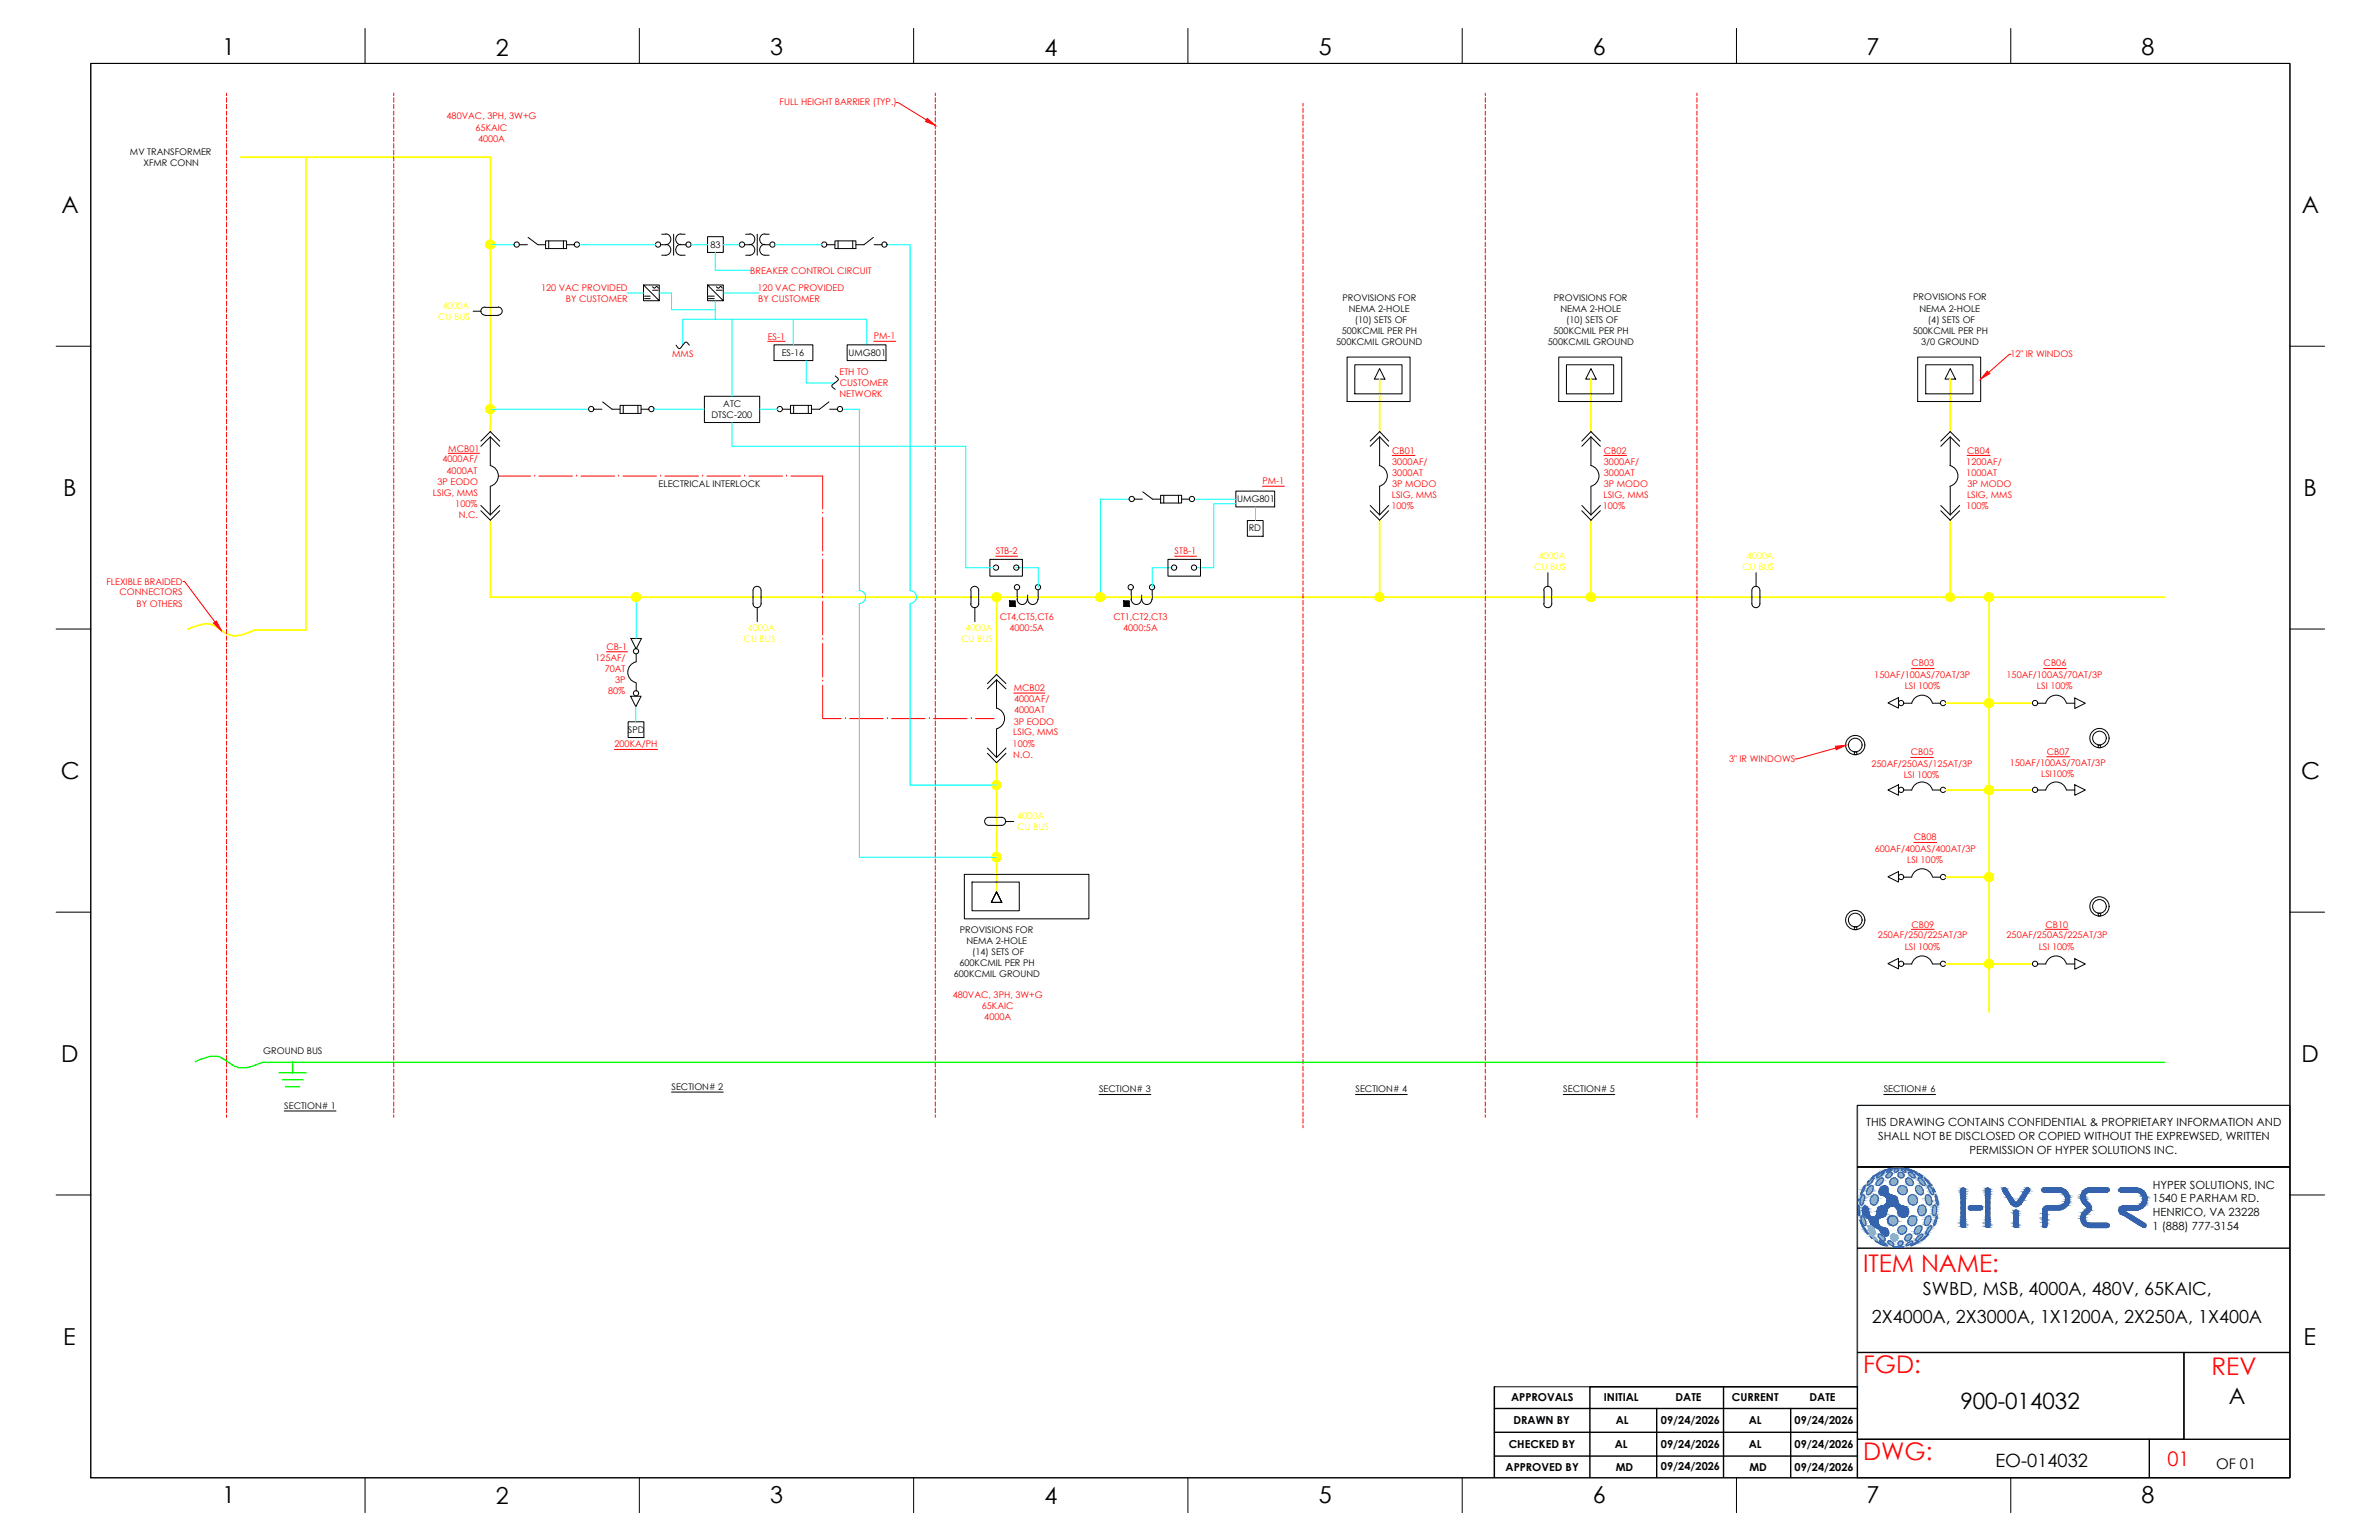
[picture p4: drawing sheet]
<svg xmlns="http://www.w3.org/2000/svg" width="432mm" height="279mm" viewBox="0 0 432 279" stroke-linecap="round" stroke-linejoin="round" font-family="sans-serif">
<defs><g id="words">
<g font-size="4.4" fill="#f00">
<text x="338.2" y="230.8">ITEM NAME:</text>
<text x="338.2" y="249.1">FGD:</text>
<text x="401.4" y="249.4">REV</text>
<text x="338.2" y="264.9">DWG:</text>
</g>
<g font-size="4.2">
<text x="40.4" y="10">1</text>
<text x="90" y="10.1">2</text>
<text x="139.8" y="10">3</text>
<text x="189.6" y="10.1">4</text>
<text x="239.4" y="10">5</text>
<text x="289.1" y="10">6</text>
<text x="338.8" y="10">7</text>
<text x="388.7" y="10">8</text>
<text x="11.1" y="38.7">A</text>
<text x="417.8" y="38.7">A</text>
<text x="11.5" y="90">B</text>
<text x="418.1" y="90">B</text>
<text x="11" y="141.3">C</text>
<text x="417.7" y="141.3">C</text>
<text x="11.1" y="192.7">D</text>
<text x="417.7" y="192.7">D</text>
<text x="11.5" y="244">E</text>
<text x="418.1" y="244">E</text>
<text x="40.4" y="272.7">1</text>
<text x="90" y="272.8">2</text>
<text x="139.8" y="272.7">3</text>
<text x="189.6" y="272.8">4</text>
<text x="239.4" y="272.7">5</text>
<text x="289.1" y="272.7">6</text>
<text x="338.8" y="272.7">7</text>
<text x="388.7" y="272.7">8</text>
</g>
<g font-size="4.1">
<text x="355.8" y="255.7">900-014032</text>
<text x="404.5" y="254.7">A</text>
</g>
<text font-size="3.6" fill="#f00" x="393.4" y="266">01</text>
<g font-size="3.3">
<text x="349" y="235">SWBD, MSB, 4000A, 480V, 65KAIC,</text>
<text x="339.8" y="240">2X4000A, 2X3000A, 1X1200A, 2X250A, 1X400A</text>
<text x="362.2" y="266.1">EO-014032</text>
</g>
<text font-size="2.7" x="402.2" y="266.5">OF 01</text>
<g font-size="2">
<text x="338.7" y="204.4">THIS DRAWING CONTAINS CONFIDENTIAL &amp; PROPRIETARY INFORMATION AND</text>
<text x="340.9" y="206.8">SHALL NOT BE DISCLOSED OR COPIED WITHOUT THE EXPREWSED, WRITTEN</text>
<text x="357.5" y="209.3">PERMISSION OF HYPER SOLUTIONS INC.</text>
<text x="390.7" y="215.7">HYPER SOLUTIONS, INC</text>
<text x="390.7" y="218.1">1540 E PARHAM RD.</text>
<text x="390.7" y="220.6">HENRICO, VA 23228</text>
<text x="390.7" y="223.2">1 (888) 777-3154</text>
<text x="274.3" y="254.3">APPROVALS</text>
<text x="291.1" y="254.3">INITIAL</text>
<text x="304.1" y="254.3">DATE</text>
<text x="314.4" y="254.3">CURRENT</text>
<text x="328.5" y="254.3">DATE</text>
<text x="273.8" y="262.8">CHECKED BY</text>
<text x="274.7" y="258.4">DRAWN BY</text>
<text x="293.1" y="262.8">AL</text>
<text x="293.3" y="258.3">AL</text>
<text x="301.5" y="258.3">09/24/2026</text>
<text x="301.5" y="262.7">09/24/2026</text>
<text x="317.4" y="258.4">AL</text>
<text x="317.4" y="262.8">AL</text>
<text x="325.7" y="258.3">09/24/2026</text>
<text x="325.7" y="262.7">09/24/2026</text>
<text x="273.3" y="266.9">APPROVED BY</text>
<text x="293.3" y="266.8">MD</text>
<text x="301.5" y="266.8">09/24/2026</text>
<text x="317.5" y="266.8">MD</text>
<text x="325.7" y="267">09/24/2026</text>
</g>
<g font-size="1.7" fill="#f00">
<text x="81.1" y="21.7">480VAC, 3PH, 3W+G</text>
<text x="86.3" y="23.7">65KAIC</text>
<text x="141.5" y="19.1">FULL HEIGHT BARRIER (TYP.)</text>
<text x="86.8" y="25.7">4000A</text>
<text x="98.2" y="52.7">120 VAC PROVIDED</text>
<text x="136.2" y="49.7">BREAKER CONTROL CIRCUIT</text>
<text x="137.5" y="52.7">120 VAC PROVIDED</text>
<text x="102.7" y="54.8">BY CUSTOMER</text>
<text x="137.6" y="54.8">BY CUSTOMER</text>
<text x="122" y="64.8">MMS</text>
<text x="139.3" y="61.6">ES-1</text>
<text x="158.6" y="61.5">PM-1</text>
<text x="364.9" y="64.8">12&quot; IR WINDOS</text>
<text x="152.4" y="68">ETH TO</text>
<text x="152.4" y="70">CUSTOMER</text>
<text x="152.4" y="72">NETWORK</text>
<text x="80.3" y="83.9">4000AF/</text>
<text x="81.4" y="81.9">MCB01</text>
<text x="252.7" y="82.3">CB01</text>
<text x="291.1" y="82.3">CB02</text>
<text x="357" y="82.3">CB04</text>
<text x="78.6" y="90">LSIG, MMS</text>
<text x="79.4" y="88">3P EODO</text>
<text x="81.1" y="85.9">4000AT</text>
<text x="229.1" y="87.8">PM-1</text>
<text x="252.7" y="84.3">3000AF/</text>
<text x="252.7" y="86.3">3000AT</text>
<text x="252.7" y="88.3">3P MODO</text>
<text x="291.1" y="84.3">3000AF/</text>
<text x="291.1" y="86.3">3000AT</text>
<text x="291.1" y="88.3">3P MODO</text>
<text x="356.9" y="84.3">1200AF/</text>
<text x="356.9" y="86.3">1000AT</text>
<text x="357.1" y="88.3">3P MODO</text>
<text x="82.6" y="92">100%</text>
<text x="83.3" y="94">N.C.</text>
<text x="252.6" y="92.4">100%</text>
<text x="252.6" y="90.3">LSIG, MMS</text>
<text x="290.9" y="92.4">100%</text>
<text x="291" y="90.3">LSIG, MMS</text>
<text x="356.9" y="92.4">100%</text>
<text x="357" y="90.3">LSIG, MMS</text>
<text x="180.7" y="100.5">STB-2</text>
<text x="213.2" y="100.5">STB-1</text>
<text x="19.3" y="106.1">FLEXIBLE BRAIDED</text>
<text x="21.7" y="108">CONNECTORS</text>
<text x="24.8" y="110.1">BY OTHERS</text>
<text x="181.4" y="112.5">CT4,CT5,CT6</text>
<text x="202.1" y="112.5">CT1,CT2,CT3</text>
<text x="108" y="119.9">125AF/</text>
<text x="110.1" y="117.9">CB-1</text>
<text x="183.2" y="114.5">4000:5A</text>
<text x="203.9" y="114.5">4000:5A</text>
<text x="109.8" y="121.9">70AT</text>
<text x="110.4" y="126">80%</text>
<text x="111.7" y="124">3P</text>
<text x="184" y="125.4">MCB02</text>
<text x="340.2" y="123">150AF/100AS/70AT/3P</text>
<text x="345.7" y="125">LSI 100%</text>
<text x="346.9" y="120.9">CB03</text>
<text x="364.2" y="123">150AF/100AS/70AT/3P</text>
<text x="369.7" y="125">LSI 100%</text>
<text x="370.9" y="120.9">CB06</text>
<text x="184" y="131.5">3P EODO</text>
<text x="184.1" y="127.4">4000AF/</text>
<text x="184.1" y="129.4">4000AT</text>
<text x="111.5" y="135.6">200KA/PH</text>
<text x="183.8" y="135.5">100%</text>
<text x="183.9" y="133.4">LSIG, MMS</text>
<text x="183.9" y="137.5">N.O.</text>
<text x="346.8" y="137">CB05</text>
<text x="371.5" y="136.9">CB07</text>
<text x="313.8" y="138.3">3&quot; IR WINDOWS</text>
<text x="339.7" y="139.1">250AF/250AS/125AT/3P</text>
<text x="345.5" y="141.1">LSI 100%</text>
<text x="364.8" y="139">150AF/100AS/70AT/3P</text>
<text x="370.5" y="141">LSI100%</text>
<text x="340.3" y="154.5">600AF/400AS/400AT/3P</text>
<text x="347.4" y="152.5">CB08</text>
<text x="346.2" y="156.5">LSI 100%</text>
<text x="340.8" y="170.3">250AF/250/225AT/3P</text>
<text x="345.7" y="172.3">LSI 100%</text>
<text x="346.9" y="168.3">CB09</text>
<text x="364.2" y="170.3">250AF/250AS/225AT/3P</text>
<text x="370" y="172.3">LSI 100%</text>
<text x="371.2" y="168.3">CB10</text>
<text x="172.9" y="181">480VAC, 3PH, 3W+G</text>
<text x="178.2" y="183">65KAIC</text>
<text x="178.7" y="185.1">4000A</text>
</g>
<g font-size="1.7">
<text x="23.6" y="28.1">MV TRANSFORMER</text>
<text x="26.1" y="30.1">XFMR CONN</text>
<text x="128.9" y="45">83</text>
<text x="243.7" y="54.6">PROVISIONS FOR</text>
<text x="244.8" y="56.6">NEMA 2-HOLE</text>
<text x="245.9" y="58.6">(10) SETS OF</text>
<text x="282" y="54.6">PROVISIONS FOR</text>
<text x="283.2" y="56.6">NEMA 2-HOLE</text>
<text x="284.3" y="58.6">(10) SETS OF</text>
<text x="347.2" y="54.5">PROVISIONS FOR</text>
<text x="348.4" y="56.5">NEMA 2-HOLE</text>
<text x="349.9" y="58.6">(4) SETS OF</text>
<text x="141.9" y="64.6">ES-16</text>
<text x="154" y="64.6">UMG801</text>
<text x="242.5" y="62.6">500KCMIL GROUND</text>
<text x="243.6" y="60.6">500KCMIL PER PH</text>
<text x="281" y="62.6">500KCMIL GROUND</text>
<text x="282" y="60.6">500KCMIL PER PH</text>
<text x="347.2" y="60.5">500KCMIL PER PH</text>
<text x="348.7" y="62.6">3/0 GROUND</text>
<text x="129.1" y="75.8">DTSC-200</text>
<text x="131.3" y="73.9">ATC</text>
<text x="119.5" y="88.3">ELECTRICAL INTERLOCK</text>
<text x="224.6" y="91.1">UMG801</text>
<text x="226.7" y="96.4">RD</text>
<text x="113.9" y="133">SPD</text>
<text x="174.2" y="169.2">PROVISIONS FOR</text>
<text x="175.4" y="171.3">NEMA 2-HOLE</text>
<text x="176.4" y="173.3">(14) SETS OF</text>
<text x="173.1" y="177.3">600KCMIL GROUND</text>
<text x="174.1" y="175.3">600KCMIL PER PH</text>
<text x="47.8" y="191.3">GROUND BUS</text>
<text x="121.9" y="197.8">SECTION# 2</text>
<text x="51.6" y="201.2">SECTION# 1</text>
<text x="199.5" y="198.2">SECTION# 3</text>
<text x="246" y="198.2">SECTION# 4</text>
<text x="283.7" y="198.2">SECTION# 5</text>
<text x="341.9" y="198.2">SECTION# 6</text>
</g>
<g font-size="1.7" fill="#ff0">
<text x="79.5" y="58.1">CU BUS</text>
<text x="80.3" y="56.1">4000A</text>
<text x="279.2" y="101.4">4000A</text>
<text x="317" y="101.4">4000A</text>
<text x="278.5" y="103.4">CU BUS</text>
<text x="316.3" y="103.4">CU BUS</text>
<text x="135" y="116.5">CU BUS</text>
<text x="135.7" y="114.5">4000A</text>
<text x="174.5" y="116.5">CU BUS</text>
<text x="175.2" y="114.5">4000A</text>
<text x="184.6" y="148.6">4000A</text>
<text x="184.6" y="150.6">CU BUS</text>
</g>
</g></defs>
<!-- layer: GRID -->
<path d="M415.6 200.5h-78.5v67.5" fill="none" stroke="#6ec1dd" stroke-width=".25"/>
<!-- layer: REGULAR_LINE -->
<g fill="none" stroke="#000" stroke-width=".25">
<path d="M337.1 211.7h78.5M337.1 226.5h78.5M271.2 259.9h65.9M271.2 251.6v16.4M271.2 255.5h65.9M300.7 255.5v12.5M312.8 251.6v16.4M325 255.5v12.5M337.1 251.6h-48.5v16.4M337.1 245.4h78.5M396.4 245.4v15.7M271.2 264.2h65.9"/>
<path d="M337.1 261.1h78.5M390.1 261.1v6.9"/>
</g>
<!-- layer: 0 -->
<g fill="none" stroke="#000" stroke-width=".18">
<path d="M16.5 11.5h399.1v256.6h-399.1zM66.3 5.2v6.3M116 5.2v6.3M165.8 5.2v6.3M215.6 5.2v6.3M265.4 5.2v6.3M315.2 5.2v6.3M365 5.2v6.3M85.9 56.5h1.4M88 55.7a.73 .73 0 0 0-.7 .7 .73 .73 0 0 0 .7 .8M88 57.2h2.5M88 55.8h2.5"/>
<path d="M90.4 55.7a.73 .73 0 0 1 .8 .7 .73 .73 0 0 1-.8 .8M94.3 44.4h1.4M95.8 43.1l1.8 1.3h1.4M99 43.7h3.8v1.4h-3.8zM99.6 43.7v1.4M102.3 43.7v1.4M102.8 44.4h1.5M118.4 52l.4 .3 .4-.3 .3 .3M120 44.4h.9M120.1 42.5h.8M120.1 46.3h.8M120.8 44.3a.99 .99 0 0 1 1 1 .99 .99 0 0 1-1 1"/>
<path d="M120.8 42.4a.99 .99 0 0 1 1 1 .99 .99 0 0 1-1 1M123.6 44.3a.99 .99 0 0 0-1 1 .99 .99 0 0 0 1 1M123.6 42.4a.99 .99 0 0 0-1 1 .99 .99 0 0 0 1 1M123.6 44.4h1M123.6 42.5h.8M123.6 46.3h.8M130 52l.5 .3 .3-.3 .3 .3M135.2 44.4h.9M135.3 42.5h.8M135.3 46.3h.8M136.1 44.3a.99 .99 0 0 1 .9 1 .99 .99 0 0 1-.9 1M136.1 42.4a.99 .99 0 0 1 .9 1 .99 .99 0 0 1-.9 1"/>
<path d="M138.8 44.3a.99 .99 0 0 0-.9 1 .99 .99 0 0 0 .9 1M138.8 42.4a.99 .99 0 0 0-.9 1 .99 .99 0 0 0 .9 1M138.8 44.4h.9M138.8 42.5h.8M138.8 46.3h.8M150.1 44.4h1.4M151.5 43.7h3.8v1.4h-3.8zM152.1 43.7v1.4M154.8 43.7v1.4M158.5 43.1l-1.7 1.3h-1.5M158.7 44.4h1.4M10.2 62.8h6.3"/>
<path d="M107.8 74.2h1.4M109.4 72.9l1.7 1.3h1.5M112.6 73.5h3.8v1.5h-3.8zM113.1 73.5v1.5M115.8 73.5v1.5M116.4 74.2h1.4M122.7 62.6l.6 .7 1.2-1.2 .6 .5M142.1 74.2h1.4M143.5 73.5h3.8v1.5h-3.8zM144 73.5v1.5M146.7 73.5v1.5M150.5 72.9l-1.8 1.3h-1.4"/>
<path d="M150.6 74.2h1.4M151.6 68.2l.6 .6-1.2 1.2 .6 .6M250.4 66.9l1 1.9h-1.9zM288.8 66.9l.9 1.9h-1.9zM354 66.9l.9 1.9h-1.9zM415.6 62.8h6.3M205.9 90.6h1.5M207.4 89.2l1.8 1.4h1.5M210.7 89.9h3.8v1.4h-3.8zM211.2 89.9v1.4M213.9 89.9v1.4M214.5 90.6h1.4"/>
<path d="M10.2 114.1h6.3M136.7 107.1a.73 .73 0 0 1 .7-.7 .73 .73 0 0 1 .7 .7M136.7 107.1v2.4a.73 .73 0 0 0 .7 .8 .73 .73 0 0 0 .7-.8v-2.4M137.4 110.3v2.5M176.2 107.1a.73 .73 0 0 1 .7-.7 .73 .73 0 0 1 .7 .7M176.2 107.1v2.5M176.9 110.3v2.5M177.6 107.1v2.4a.73 .73 0 0 1-.7 .8 .73 .73 0 0 1-.7-.8M179.7 101.5h5.9v3h-5.9zM183.3 109h.9v1h-.9zM184.6 108.7a.92 .92 0 0 0 .9 1 .92 .92 0 0 0 1-1M184.6 107.1v1.6"/>
<path d="M186.5 108v.7M186.5 108.7a.92 .92 0 0 0 .9 1 .92 .92 0 0 0 1-1M188.4 107.1v1.6M204 109h.9v1h-.9zM205.3 107.1v1.6M205.3 108.7a.92 .92 0 0 0 .9 1 .92 .92 0 0 0 1-1M207.2 108.7a.92 .92 0 0 0 .9 1 .92 .92 0 0 0 1-1M207.2 108v.7M209.1 107.1v1.6M212 101.5h5.9v3h-5.9zM280.2 107.1a.73 .73 0 0 1 .7-.7 .73 .73 0 0 1 .8 .7M280.3 107.1v2.5"/>
<path d="M281 103.9v2.5M281.7 107.1v2.4a.73 .73 0 0 1-.8 .8 .73 .73 0 0 1-.7-.8M318 107.1a.73 .73 0 0 1 .7-.7 .73 .73 0 0 1 .7 .7M318 107.1v2.4a.73 .73 0 0 0 .7 .8 .73 .73 0 0 0 .7-.8v-2.4M318.7 103.9v2.5M415.6 114.1h6.3M115.4 120.1a1.94 1.94 0 0 0-1.5 1.9 1.94 1.94 0 0 0 1.5 1.8M336.6 136.4h.4v.5h-.4zM342.7 127.5l1.9-.9v1.9zM345.5 127.6h1.5a1.94 1.94 0 0 1 1.9-1.5 1.94 1.94 0 0 1 1.8 1.5M350.8 127.6h1.4M369.9 127.6h1.4a1.94 1.94 0 0 1 1.9-1.5 1.94 1.94 0 0 1 1.9 1.5"/>
<path d="M375.1 127.6h1.5M376.6 126.6l1.9 1-1.9 .9zM380.8 135.2h.5v.5h-.5zM181.8 148.3a.73 .73 0 0 1 .7 .7 .73 .73 0 0 1-.7 .7M181.8 148.3h-2.4a.73 .73 0 0 0-.7 .7 .73 .73 0 0 0 .7 .7h2.4M182.5 149h1.5M342.7 143.3l1.9-.9v1.9zM342.7 159.1l1.9-1v1.9zM345.5 143.3h1.5a1.94 1.94 0 0 1 1.9-1.4 1.94 1.94 0 0 1 1.8 1.4M345.5 159.1h1.5M347 159.1a1.94 1.94 0 0 1 1.9-1.5 1.94 1.94 0 0 1 1.8 1.5M350.8 143.3h1.4"/>
<path d="M350.8 159.1h1.4M369.9 143.3h1.4a1.94 1.94 0 0 1 1.9-1.4 1.94 1.94 0 0 1 1.9 1.4M375.1 143.3h1.5M376.6 142.4l1.9 .9-1.9 1zM10.2 165.5h6.3M180.9 161.8l-1 1.9h1.9h-1.9l1-1.9 .9 1.9zM336.6 168.2h.4v.5h-.4zM342.7 174.8l1.9-.9v1.9zM345.5 174.9h1.5a1.94 1.94 0 0 1 1.9-1.5 1.94 1.94 0 0 1 1.8 1.5M350.8 174.9h1.4M369.9 174.9h1.4a1.94 1.94 0 0 1 1.9-1.5 1.94 1.94 0 0 1 1.9 1.5M375.1 174.9h1.5"/>
<path d="M376.6 173.9l1.9 1-1.9 .9zM380.8 165.7h.5v.5h-.5zM415.6 165.5h6.3M121.9 198.1h9.4M199.5 198.6h9.4M246 198.6h9.4M283.7 198.6h9.4M341.9 198.6h9.4M10.2 216.8h6.3M51.6 201.6h9.4M337.1 211.7h78.5M415.6 216.8h6.3"/>
<path d="M337.1 245.4h59.3v15.7h-59.3M66.3 268.1v6.4M116 268.1v6.4M165.8 268.1v6.4M215.6 268.1v6.4M265.4 268.1v6.4M271.2 268v-16.4h65.9v16.4M315.2 268.1v6.4M365 268.1v6.4"/>
<circle cx="93.8" cy="44.4" r=".48"/>
<circle cx="104.7" cy="44.4" r=".48"/>
<circle cx="119.4" cy="44.4" r=".48"/>
<circle cx="125" cy="44.4" r=".48"/>
<circle cx="134.7" cy="44.4" r=".48"/>
<circle cx="140.2" cy="44.4" r=".48"/>
<circle cx="149.6" cy="44.4" r=".48"/>
<circle cx="160.5" cy="44.4" r=".48"/>
<circle cx="107.3" cy="74.2" r=".48"/>
<circle cx="118.2" cy="74.2" r=".48"/>
<circle cx="141.5" cy="74.2" r=".48"/>
<circle cx="152.5" cy="74.2" r=".48"/>
<circle cx="205.4" cy="90.5" r=".48"/>
<circle cx="216.3" cy="90.5" r=".48"/>
<circle cx="180.8" cy="103" r=".48"/>
<circle cx="184.5" cy="103" r=".48"/>
<circle cx="184.6" cy="106.5" r=".48"/>
<circle cx="188.4" cy="106.5" r=".48"/>
<circle cx="205.2" cy="106.5" r=".48"/>
<circle cx="209.1" cy="106.5" r=".48"/>
<circle cx="213.1" cy="103" r=".48"/>
<circle cx="216.7" cy="103" r=".48"/>
<circle cx="336.7" cy="135.2" r="1.75"/>
<circle cx="336.7" cy="135.2" r="1.24"/>
<circle cx="345.1" cy="127.6" r=".48"/>
<circle cx="352.7" cy="127.6" r=".48"/>
<circle cx="369.4" cy="127.6" r=".48"/>
<circle cx="381.1" cy="133.9" r="1.75"/>
<circle cx="381.1" cy="133.9" r="1.24"/>
<circle cx="345.1" cy="143.3" r=".48"/>
<circle cx="345.1" cy="159.1" r=".48"/>
<circle cx="352.7" cy="159.1" r=".48"/>
<circle cx="352.7" cy="143.3" r=".48"/>
<circle cx="369.4" cy="143.3" r=".48"/>
<circle cx="336.7" cy="166.9" r="1.75"/>
<circle cx="336.7" cy="166.9" r="1.24"/>
<circle cx="345.1" cy="174.9" r=".48"/>
<circle cx="352.7" cy="174.9" r=".48"/>
<circle cx="369.4" cy="174.9" r=".48"/>
<circle cx="381.1" cy="164.4" r="1.75"/>
<circle cx="381.1" cy="164.4" r="1.24"/>
</g>
<!-- layer: TEXT -->
<g fill="none" stroke="#f00" stroke-width=".18">
<path d="M162.7 18.6h.3l5.1 3.1M139.3 61.9h3.2M158.6 61.9h4M365 64.3h-.3l-3.7 3.3M81.4 82.2h5.6M229.1 88.2h4M252.7 82.6h4.1M291.1 82.6h4.1M357 82.6h4.2M33.2 105.5h.3l5.5 7.4M110.1 118.3h3.8M180.7 100.9h4"/>
<path d="M213.2 100.9h4M111.5 136h7.8M184 125.7h5.6M333.2 135.7l-7 2h-.4M346.8 137.4h4.1M346.9 121.3h4.2M370.9 121.3h4.2M371.5 137.3h4.1M347.4 152.9h4.1M346.9 168.6h4.2M371.2 168.6h4.2"/>
</g>
<!-- layer: BUS -->
<g fill="none" stroke="#ff0" stroke-width=".32">
<path d="M43.7 28.5h45.3v49.8M55.5 28.5v85.8h-9.2l-.9 .3a4.9 4.9 0 0 1-3.8 .5l-1.4-.7a3.8 3.8 0 0 0-4.5-.8l-1.6 .6M250.4 68.8v9.5M288.8 68.8v9.5M354 68.8v9.5M89 94.4v13.9h303.9M250.4 94.4v14.6M288.8 94.4v14.6M354 94.4v14.6M180.9 108.3v14.1M361 108.3v75.3M180.9 138.4v23.4"/>
<path d="M353.2 127.6h15.8M353.2 143.3h15.8M353.2 159.1h7.8M353.2 174.9h15.8"/>
<circle cx="89" cy="44.4" r=".73"/>
<circle cx="89" cy="74.2" r=".73"/>
<circle cx="115.4" cy="108.3" r=".73"/>
<circle cx="180.8" cy="108.3" r=".73"/>
<circle cx="199.7" cy="108.3" r=".73"/>
<circle cx="250.4" cy="108.3" r=".73"/>
<circle cx="288.7" cy="108.3" r=".73"/>
<circle cx="353.9" cy="108.3" r=".73"/>
<circle cx="361" cy="108.3" r=".73"/>
<circle cx="361" cy="127.6" r=".73"/>
<circle cx="180.8" cy="142.4" r=".73"/>
<circle cx="180.8" cy="155.5" r=".73"/>
<circle cx="361" cy="159.1" r=".73"/>
<circle cx="361" cy="143.3" r=".73"/>
<circle cx="361" cy="174.9" r=".73"/>
</g>
<!-- layer: DEVIDER -->
<g fill="none" stroke="#f00" stroke-width=".18">
<path d="M41.1 16.9v.4M41.1 17.7v.9M41.1 18.9v.8M71.5 16.9v.4M71.5 17.7v.9M71.5 18.9v.8M169.8 16.9v.4M169.8 17.7v.9M169.8 18.9v.8M236.5 18.7v.6M236.5 19.6v.8M269.6 16.9v.4"/>
<path d="M269.6 17.7v.9M269.6 18.9v.8M308 16.9v.4M308 17.7v.9M308 18.9v.8M41.1 20.1v.8M41.1 21.3v.8M41.1 22.5v.8M41.1 23.7v.8M41.1 24.9v.8M41.1 26v.9M41.1 27.3v.8"/>
<path d="M41.1 28.5v.7M41.1 29.7v.7M41.1 30.8v.8M41.1 32v.8M41.1 33.2v.8M41.1 34.4v.8M41.1 35.6v.8M41.1 36.8v.8M41.1 38v.7M41.1 39.2v.8M71.5 20.1v.8M71.5 21.3v.8"/>
<path d="M71.5 22.5v.8M71.5 23.7v.8M71.5 24.9v.8M71.5 26v.9M71.5 27.3v.8M71.5 28.5v.7M71.5 29.7v.7M71.5 30.8v.8M71.5 32v.8M71.5 33.2v.8M71.5 34.4v.8M71.5 35.6v.8"/>
<path d="M71.5 36.8v.8M71.5 38v.7M71.5 39.2v.8M169.8 20.1v.8M169.8 21.3v.8M169.8 22.5v.8M169.8 23.7v.8M169.8 24.9v.8M169.8 26v.9M169.8 27.3v.8M169.8 28.5v.7M169.8 29.7v.7"/>
<path d="M169.8 30.8v.8M169.8 32v.8M169.8 33.2v.8M169.8 34.4v.8M169.8 35.6v.8M169.8 36.8v.8M169.8 38v.7M169.8 39.2v.8M236.5 20.8v.8M236.5 22v.8M236.5 23.2v.8M236.5 24.4v.8"/>
<path d="M236.5 25.6v.8M236.5 26.7v.9M236.5 28v.8M236.5 29.2v.7M236.5 30.4v.7M236.5 31.5v.8M236.5 32.7v.8M236.5 33.9v.8M236.5 35.1v.8M236.5 36.3v.8M236.5 37.5v.8M236.5 38.7v.7"/>
<path d="M236.5 39.9v.8M269.6 20.1v.8M269.6 21.3v.8M269.6 22.5v.8M269.6 23.7v.8M269.6 24.9v.8M269.6 26v.9M269.6 27.3v.8M269.6 28.5v.7M269.6 29.7v.7M269.6 30.8v.8M269.6 32v.8"/>
<path d="M269.6 33.2v.8M269.6 34.4v.8M269.6 35.6v.8M269.6 36.8v.8M269.6 38v.7M269.6 39.2v.8M308 20.1v.8M308 21.3v.8M308 22.5v.8M308 23.7v.8M308 24.9v.8M308 26v.9"/>
<path d="M308 27.3v.8M308 28.5v.7M308 29.7v.7M308 30.8v.8M308 32v.8M308 33.2v.8M308 34.4v.8M308 35.6v.8M308 36.8v.8M308 38v.7M308 39.2v.8M41.1 40.3v.9"/>
<path d="M41.1 41.5v.9M41.1 42.7v.8M41.1 44v.7M41.1 45.1v.8M41.1 46.3v.8M41.1 47.5v.8M41.1 48.7v.8M41.1 49.9v.8M41.1 51.1v.8M41.1 52.3v.7M41.1 53.5v.7M41.1 54.6v.8"/>
<path d="M41.1 55.8v.9M41.1 57v.8M41.1 58.2v.8M41.1 59.4v.8M71.5 40.3v.9M71.5 41.5v.9M71.5 42.7v.8M71.5 44v.7M71.5 45.1v.8M71.5 46.3v.8M71.5 47.5v.8M71.5 48.7v.8"/>
<path d="M71.5 49.9v.8M71.5 51.1v.8M71.5 52.3v.7M71.5 53.5v.7M71.5 54.6v.8M71.5 55.8v.9M71.5 57v.8M71.5 58.2v.8M71.5 59.4v.8M169.8 40.3v.9M169.8 41.5v.9M169.8 42.7v.8"/>
<path d="M169.8 44v.7M169.8 45.1v.8M169.8 46.3v.8M169.8 47.5v.8M169.8 48.7v.8M169.8 49.9v.8M169.8 51.1v.8M169.8 52.3v.7M169.8 53.5v.7M169.8 54.6v.8M169.8 55.8v.9M169.8 57v.8"/>
<path d="M169.8 58.2v.8M169.8 59.4v.8M236.5 41v.9M236.5 42.2v.9M236.5 43.4v.8M236.5 44.7v.7M236.5 45.8v.8M236.5 47v.8M236.5 48.2v.8M236.5 49.4v.8M236.5 50.6v.8M236.5 51.8v.8"/>
<path d="M236.5 53v.7M236.5 54.2v.7M236.5 55.3v.8M236.5 56.5v.9M236.5 57.7v.8M236.5 58.9v.8M269.6 40.3v.9M269.6 41.5v.9M269.6 42.7v.8M269.6 44v.7M269.6 45.1v.8M269.6 46.3v.8"/>
<path d="M269.6 47.5v.8M269.6 48.7v.8M269.6 49.9v.8M269.6 51.1v.8M269.6 52.3v.7M269.6 53.5v.7M269.6 54.6v.8M269.6 55.8v.9M269.6 57v.8M269.6 58.2v.8M269.6 59.4v.8M308 40.3v.9"/>
<path d="M308 41.5v.9M308 42.7v.8M308 44v.7M308 45.1v.8M308 46.3v.8M308 47.5v.8M308 48.7v.8M308 49.9v.8M308 51.1v.8M308 52.3v.7M308 53.5v.7M308 54.6v.8"/>
<path d="M308 55.8v.9M308 57v.8M308 58.2v.8M308 59.4v.8M41.1 60.6v.8M41.1 61.8v.8M41.1 63v.8M41.1 64.1v.9M41.1 65.4v.8M41.1 66.6v.7M41.1 67.8v.7M41.1 68.9v.8"/>
<path d="M41.1 70.1v.8M41.1 71.3v.8M41.1 72.5v.8M41.1 73.7v.8M41.1 74.9v.8M41.1 76.1v.7M41.1 77.3v.8M41.1 78.4v.9M41.1 79.6v.9M71.5 60.6v.8M71.5 61.8v.8M71.5 63v.8"/>
<path d="M71.5 64.1v.9M71.5 65.4v.8M71.5 66.6v.7M71.5 67.8v.7M71.5 68.9v.8M71.5 70.1v.8M71.5 71.3v.8M71.5 72.5v.8M71.5 73.7v.8M71.5 74.9v.8M71.5 76.1v.7M71.5 77.3v.8"/>
<path d="M71.5 78.4v.9M71.5 79.6v.9M169.8 60.6v.8M169.8 61.8v.8M169.8 63v.8M169.8 64.1v.9M169.8 65.4v.8M169.8 66.6v.7M169.8 67.8v.7M169.8 68.9v.8M169.8 70.1v.8M169.8 71.3v.8"/>
<path d="M169.8 72.5v.8M169.8 73.7v.8M169.8 74.9v.8M169.8 76.1v.7M169.8 77.3v.8M169.8 78.4v.9M169.8 79.6v.9M236.5 60.1v.8M236.5 61.3v.8M236.5 62.5v.8M236.5 63.7v.8M236.5 64.8v.9"/>
<path d="M236.5 66.1v.8M236.5 67.3v.7M236.5 68.5v.7M236.5 69.6v.8M236.5 70.8v.8M236.5 72v.8M236.5 73.2v.8M236.5 74.4v.8M236.5 75.6v.8M236.5 76.8v.7M236.5 78v.8M236.5 79.1v.9"/>
<path d="M269.6 60.6v.8M269.6 61.8v.8M269.6 63v.8M269.6 64.1v.9M269.6 65.4v.8M269.6 66.6v.7M269.6 67.8v.7M269.6 68.9v.8M269.6 70.1v.8M269.6 71.3v.8M269.6 72.5v.8M269.6 73.7v.8"/>
<path d="M269.6 74.9v.8M269.6 76.1v.7M269.6 77.3v.8M269.6 78.4v.9M269.6 79.6v.9M308 60.6v.8M308 61.8v.8M308 63v.8M308 64.1v.9M308 65.4v.8M308 66.6v.7M308 67.8v.7"/>
<path d="M308 68.9v.8M308 70.1v.8M308 71.3v.8M308 72.5v.8M308 73.7v.8M308 74.9v.8M308 76.1v.7M308 77.3v.8M308 78.4v.9M308 79.6v.9M41.1 80.8v.8M41.1 82.1v.7"/>
<path d="M41.1 83.2v.8M41.1 84.4v.8M41.1 85.6v.8M41.1 86.8v.8M41.1 88v.8M41.1 89.2v.8M41.1 90.4v.7M41.1 91.6v.7M41.1 92.7v.8M41.1 93.9v.9M41.1 95.1v.8M41.1 96.3v.8"/>
<path d="M41.1 97.5v.8M41.1 98.7v.8M41.1 99.9v.8M71.5 80.8v.8M71.5 82.1v.7M71.5 83.2v.8M71.5 84.4v.8M71.5 85.6v.8M71.5 86.8v.8M71.5 88v.8M71.5 89.2v.8M71.5 90.4v.7"/>
<path d="M71.5 91.6v.7M71.5 92.7v.8M71.5 93.9v.9M71.5 95.1v.8M71.5 96.3v.8M71.5 97.5v.8M71.5 98.7v.8M71.5 99.9v.8M90.5 86.4h5.8M97.1 86.4h.1M97.8 86.4h6.1M104.7 86.4h.1"/>
<path d="M105.4 86.4h6.1M112.3 86.4h.1M113.1 86.4h6.1M119.9 86.4h.1M120.7 86.4h6.1M127.5 86.4h.1M128.3 86.4h6.1M135.2 86.4h.1M135.9 86.4h6.1M142.8 86.4h.1M143.5 86.4h5.8v5.9M149.3 93.1h.1"/>
<path d="M149.3 93.9v6.1M169.8 80.8v.8M169.8 82.1v.7M169.8 83.2v.8M169.8 84.4v.8M169.8 85.6v.8M169.8 86.8v.8M169.8 88v.8M169.8 89.2v.8M169.8 90.4v.7M169.8 91.6v.7M169.8 92.7v.8"/>
<path d="M169.8 93.9v.9M169.8 95.1v.8M169.8 96.3v.8M169.8 97.5v.8M169.8 98.7v.8M169.8 99.9v.8M236.5 80.3v.9M236.5 81.5v.8M236.5 82.8v.7M236.5 83.9v.8M236.5 85.1v.8M236.5 86.3v.8"/>
<path d="M236.5 87.5v.8M236.5 88.7v.8M236.5 89.9v.8M236.5 91.1v.7M236.5 92.3v.7M236.5 93.4v.8M236.5 94.6v.9M236.5 95.8v.8M236.5 97v.8M236.5 98.2v.8M236.5 99.4v.8M269.6 80.8v.8"/>
<path d="M269.6 82.1v.7M269.6 83.2v.8M269.6 84.4v.8M269.6 85.6v.8M269.6 86.8v.8M269.6 88v.8M269.6 89.2v.8M269.6 90.4v.7M269.6 91.6v.7M269.6 92.7v.8M269.6 93.9v.9M269.6 95.1v.8"/>
<path d="M269.6 96.3v.8M269.6 97.5v.8M269.6 98.7v.8M269.6 99.9v.8M308 80.8v.8M308 82.1v.7M308 83.2v.8M308 84.4v.8M308 85.6v.8M308 86.8v.8M308 88v.8M308 89.2v.8"/>
<path d="M308 90.4v.7M308 91.6v.7M308 92.7v.8M308 93.9v.9M308 95.1v.8M308 96.3v.8M308 97.5v.8M308 98.7v.8M308 99.9v.8M41.1 101.1v.8M41.1 102.2v.9M41.1 103.5v.8"/>
<path d="M41.1 104.7v.7M41.1 105.9v.7M41.1 107v.8M41.1 108.2v.8M41.1 109.4v.8M41.1 110.6v.8M41.1 111.8v.8M41.1 113v.8M41.1 114.2v.7M41.1 115.4v.8M41.1 116.5v.9M41.1 117.7v.9"/>
<path d="M41.1 118.9v.8M71.5 101.1v.8M71.5 102.2v.9M71.5 103.5v.8M71.5 104.7v.7M71.5 105.9v.7M71.5 107v.8M71.5 108.2v.8M71.5 109.4v.8M71.5 110.6v.8M71.5 111.8v.8M71.5 113v.8"/>
<path d="M71.5 114.2v.7M71.5 115.4v.8M71.5 116.5v.9M71.5 117.7v.9M71.5 118.9v.8M149.3 116h.1M149.3 108.3h.1M149.3 100.7h.1M149.3 101.5v6.1M149.3 109.1v6.1M149.3 116.7v6.1M169.8 101.1v.8"/>
<path d="M169.8 102.2v.9M169.8 103.5v.8M169.8 104.7v.7M169.8 105.9v.7M169.8 107v.8M169.8 108.2v.8M169.8 109.4v.8M169.8 110.6v.8M169.8 111.8v.8M169.8 113v.8M169.8 114.2v.7M169.8 115.4v.8"/>
<path d="M169.8 116.5v.9M169.8 117.7v.9M169.8 118.9v.8M236.5 100.6v.8M236.5 101.8v.8M236.5 102.9v.9M236.5 104.2v.8M236.5 105.4v.7M236.5 106.6v.7M236.5 107.7v.8M236.5 108.9v.8M236.5 110.1v.8"/>
<path d="M236.5 111.3v.8M236.5 112.5v.8M236.5 113.7v.8M236.5 114.9v.7M236.5 116.1v.8M236.5 117.2v.9M236.5 118.4v.9M236.5 119.6v.8M269.6 101.1v.8M269.6 102.2v.9M269.6 103.5v.8M269.6 104.7v.7"/>
<path d="M269.6 105.9v.7M269.6 107v.8M269.6 108.2v.8M269.6 109.4v.8M269.6 110.6v.8M269.6 111.8v.8M269.6 113v.8M269.6 114.2v.7M269.6 115.4v.8M269.6 116.5v.9M269.6 117.7v.9M269.6 118.9v.8"/>
<path d="M308 101.1v.8M308 102.2v.9M308 103.5v.8M308 104.7v.7M308 105.9v.7M308 107v.8M308 108.2v.8M308 109.4v.8M308 110.6v.8M308 111.8v.8M308 113v.8M308 114.2v.7"/>
<path d="M308 115.4v.8M308 116.5v.9M308 117.7v.9M308 118.9v.8M41.1 120.2v.7M41.1 121.3v.8M41.1 122.5v.8M41.1 123.7v.8M41.1 124.9v.8M41.1 126.1v.8M41.1 127.3v.8M41.1 128.5v.7"/>
<path d="M41.1 129.7v.7M41.1 130.8v.8M41.1 132v.9M41.1 133.2v.8M41.1 134.4v.8M41.1 135.6v.8M41.1 136.8v.8M41.1 138v.8M41.1 139.2v.8M71.5 120.2v.7M71.5 121.3v.8M71.5 122.5v.8"/>
<path d="M71.5 123.7v.8M71.5 124.9v.8M71.5 126.1v.8M71.5 127.3v.8M71.5 128.5v.7M71.5 129.7v.7M71.5 130.8v.8M71.5 132v.9M71.5 133.2v.8M71.5 134.4v.8M71.5 135.6v.8M71.5 136.8v.8"/>
<path d="M71.5 138v.8M71.5 139.2v.8M149.3 124.3v6.1h3.4M149.3 123.6h.1M153.4 130.4h.1M154.2 130.4h6.1M161.1 130.4h.1M161.8 130.4h6.1M168.7 130.4h.1M169.4 130.4h6.1M169.8 120.2v.7M169.8 121.3v.8"/>
<path d="M169.8 122.5v.8M169.8 123.7v.8M169.8 124.9v.8M169.8 126.1v.8M169.8 127.3v.8M169.8 128.5v.7M169.8 129.7v.7M169.8 130.8v.8M169.8 132v.9M169.8 133.2v.8M169.8 134.4v.8M169.8 135.6v.8"/>
<path d="M169.8 136.8v.8M169.8 138v.8M169.8 139.2v.8M176.3 130.4h.1M177.1 130.4h3.3M236.5 120.9v.7M236.5 122v.8M236.5 123.2v.8M236.5 124.4v.8M236.5 125.6v.8M236.5 126.8v.8M236.5 128v.8"/>
<path d="M236.5 129.2v.7M236.5 130.4v.7M236.5 131.5v.8M236.5 132.7v.9M236.5 133.9v.8M236.5 135.1v.8M236.5 136.3v.8M236.5 137.5v.8M236.5 138.7v.8M236.5 139.8v.9M269.6 120.2v.7M269.6 121.3v.8"/>
<path d="M269.6 122.5v.8M269.6 123.7v.8M269.6 124.9v.8M269.6 126.1v.8M269.6 127.3v.8M269.6 128.5v.7M269.6 129.7v.7M269.6 130.8v.8M269.6 132v.9M269.6 133.2v.8M269.6 134.4v.8M269.6 135.6v.8"/>
<path d="M269.6 136.8v.8M269.6 138v.8M269.6 139.2v.8M308 120.2v.7M308 121.3v.8M308 122.5v.8M308 123.7v.8M308 124.9v.8M308 126.1v.8M308 127.3v.8M308 128.5v.7M308 129.7v.7"/>
<path d="M308 130.8v.8M308 132v.9M308 133.2v.8M308 134.4v.8M308 135.6v.8M308 136.8v.8M308 138v.8M308 139.2v.8M41.1 140.3v.9M41.1 141.6v.8M41.1 142.8v.7M41.1 144v.7"/>
<path d="M41.1 145.1v.8M41.1 146.3v.8M41.1 147.5v.8M41.1 148.7v.8M41.1 149.9v.8M41.1 151.1v.7M41.1 152.3v.7M41.1 153.4v.9M41.1 154.6v.9M41.1 155.8v.8M41.1 157v.8M41.1 158.2v.8"/>
<path d="M41.1 159.4v.8M71.5 140.3v.9M71.5 141.6v.8M71.5 142.8v.7M71.5 144v.7M71.5 145.1v.8M71.5 146.3v.8M71.5 147.5v.8M71.5 148.7v.8M71.5 149.9v.8M71.5 151.1v.7M71.5 152.3v.7"/>
<path d="M71.5 153.4v.9M71.5 154.6v.9M71.5 155.8v.8M71.5 157v.8M71.5 158.2v.8M71.5 159.4v.8M169.8 140.3v.9M169.8 141.6v.8M169.8 142.8v.7M169.8 144v.7M169.8 145.1v.8M169.8 146.3v.8"/>
<path d="M169.8 147.5v.8M169.8 148.7v.8M169.8 149.9v.8M169.8 151.1v.7M169.8 152.3v.7M169.8 153.4v.9M169.8 154.6v.9M169.8 155.8v.8M169.8 157v.8M169.8 158.2v.8M169.8 159.4v.8M236.5 141v.9"/>
<path d="M236.5 142.3v.7M236.5 143.5v.7M236.5 144.6v.8M236.5 145.8v.8M236.5 147v.8M236.5 148.2v.8M236.5 149.4v.8M236.5 150.6v.8M236.5 151.8v.7M236.5 153v.7M236.5 154.1v.9M236.5 155.3v.9"/>
<path d="M236.5 156.5v.8M236.5 157.7v.8M236.5 158.9v.8M269.6 140.3v.9M269.6 141.6v.8M269.6 142.8v.7M269.6 144v.7M269.6 145.1v.8M269.6 146.3v.8M269.6 147.5v.8M269.6 148.7v.8M269.6 149.9v.8"/>
<path d="M269.6 151.1v.7M269.6 152.3v.7M269.6 153.4v.9M269.6 154.6v.9M269.6 155.8v.8M269.6 157v.8M269.6 158.2v.8M269.6 159.4v.8M308 140.3v.9M308 141.6v.8M308 142.8v.7M308 144v.7"/>
<path d="M308 145.1v.8M308 146.3v.8M308 147.5v.8M308 148.7v.8M308 149.9v.8M308 151.1v.7M308 152.3v.7M308 153.4v.9M308 154.6v.9M308 155.8v.8M308 157v.8M308 158.2v.8"/>
<path d="M308 159.4v.8M41.1 160.6v.8M41.1 161.8v.8M41.1 163v.8M41.1 164.2v.8M41.1 165.4v.7M41.1 166.6v.7M41.1 167.7v.8M41.1 168.9v.8M41.1 170.1v.8M41.1 171.3v.8M41.1 172.5v.8"/>
<path d="M41.1 173.7v.8M41.1 174.9v.8M41.1 176.1v.8M41.1 177.2v.9M41.1 178.4v.9M41.1 179.7v.7M71.5 160.6v.8M71.5 161.8v.8M71.5 163v.8M71.5 164.2v.8M71.5 165.4v.7M71.5 166.6v.7"/>
<path d="M71.5 167.7v.8M71.5 168.9v.8M71.5 170.1v.8M71.5 171.3v.8M71.5 172.5v.8M71.5 173.7v.8M71.5 174.9v.8M71.5 176.1v.8M71.5 177.2v.9M71.5 178.4v.9M71.5 179.7v.7M169.8 160.6v.8"/>
<path d="M169.8 161.8v.8M169.8 163v.8M169.8 164.2v.8M169.8 165.4v.7M169.8 166.6v.7M169.8 167.7v.8M169.8 168.9v.8M169.8 170.1v.8M169.8 171.3v.8M169.8 172.5v.8M169.8 173.7v.8M169.8 174.9v.8"/>
<path d="M169.8 176.1v.8M169.8 177.2v.9M169.8 178.4v.9M169.8 179.7v.7M236.5 160.1v.8M236.5 161.3v.8M236.5 162.5v.8M236.5 163.7v.8M236.5 164.9v.8M236.5 166.1v.7M236.5 167.3v.7M236.5 168.4v.8"/>
<path d="M236.5 169.6v.8M236.5 170.8v.8M236.5 172v.8M236.5 173.2v.8M236.5 174.4v.8M236.5 175.6v.8M236.5 176.8v.8M236.5 177.9v.9M236.5 179.1v.9M269.6 160.6v.8M269.6 161.8v.8M269.6 163v.8"/>
<path d="M269.6 164.2v.8M269.6 165.4v.7M269.6 166.6v.7M269.6 167.7v.8M269.6 168.9v.8M269.6 170.1v.8M269.6 171.3v.8M269.6 172.5v.8M269.6 173.7v.8M269.6 174.9v.8M269.6 176.1v.8M269.6 177.2v.9"/>
<path d="M269.6 178.4v.9M269.6 179.7v.7M308 160.6v.8M308 161.8v.8M308 163v.8M308 164.2v.8M308 165.4v.7M308 166.6v.7M308 167.7v.8M308 168.9v.8M308 170.1v.8M308 171.3v.8"/>
<path d="M308 172.5v.8M308 173.7v.8M308 174.9v.8M308 176.1v.8M308 177.2v.9M308 178.4v.9M308 179.7v.7M41.1 180.9v.7M41.1 182v.8M41.1 183.2v.8M41.1 184.4v.8M41.1 185.6v.8"/>
<path d="M41.1 186.8v.8M41.1 188v.8M41.1 189.2v.7M41.1 190.4v.7M41.1 191.5v.9M41.1 192.7v.9M41.1 193.9v.8M41.1 195.1v.8M41.1 196.3v.8M41.1 197.5v.8M41.1 198.7v.8M41.1 199.9v.8"/>
<path d="M71.5 180.9v.7M71.5 182v.8M71.5 183.2v.8M71.5 184.4v.8M71.5 185.6v.8M71.5 186.8v.8M71.5 188v.8M71.5 189.2v.7M71.5 190.4v.7M71.5 191.5v.9M71.5 192.7v.9M71.5 193.9v.8"/>
<path d="M71.5 195.1v.8M71.5 196.3v.8M71.5 197.5v.8M71.5 198.7v.8M71.5 199.9v.8M169.8 180.9v.7M169.8 182v.8M169.8 183.2v.8M169.8 184.4v.8M169.8 185.6v.8M169.8 186.8v.8M169.8 188v.8"/>
<path d="M169.8 189.2v.7M169.8 190.4v.7M169.8 191.5v.9M169.8 192.7v.9M169.8 193.9v.8M169.8 195.1v.8M169.8 196.3v.8M169.8 197.5v.8M169.8 198.7v.8M169.8 199.9v.8M236.5 180.4v.7M236.5 181.6v.7"/>
<path d="M236.5 182.7v.8M236.5 183.9v.8M236.5 185.1v.8M236.5 186.3v.8M236.5 187.5v.8M236.5 188.7v.8M236.5 189.9v.7M236.5 191.1v.7M236.5 192.2v.9M236.5 193.4v.9M236.5 194.6v.8M236.5 195.8v.8"/>
<path d="M236.5 197v.8M236.5 198.2v.8M236.5 199.4v.8M269.6 180.9v.7M269.6 182v.8M269.6 183.2v.8M269.6 184.4v.8M269.6 185.6v.8M269.6 186.8v.8M269.6 188v.8M269.6 189.2v.7M269.6 190.4v.7"/>
<path d="M269.6 191.5v.9M269.6 192.7v.9M269.6 193.9v.8M269.6 195.1v.8M269.6 196.3v.8M269.6 197.5v.8M269.6 198.7v.8M269.6 199.9v.8M308 180.9v.7M308 182v.8M308 183.2v.8M308 184.4v.8"/>
<path d="M308 185.6v.8M308 186.8v.8M308 188v.8M308 189.2v.7M308 190.4v.7M308 191.5v.9M308 192.7v.9M308 193.9v.8M308 195.1v.8M308 196.3v.8M308 197.5v.8M308 198.7v.8"/>
<path d="M308 199.9v.8M41.1 201.1v.8M41.1 202.3v.4M71.5 201.1v.8M71.5 202.3v.4M169.8 201.1v.8M169.8 202.3v.4M236.5 200.6v.8M236.5 201.8v.8M236.5 203v.8M236.5 204.2v.4M269.6 201.1v.8"/>
<path d="M269.6 202.3v.4M308 201.1v.8M308 202.3v.4"/>
</g>
<!-- layer: DEVICE -->
<g fill="none" stroke="#000" stroke-width=".18">
<path d="M116.8 51.7l2.9 2.9h-2.9v-2.9h2.9v2.9M117 54.2h1M117 53.7h1M118.5 52.7h1M122.3 42.5v3.8M128.4 51.7l2.9 2.9h-2.9v-2.9h2.9v2.9M128.4 42.9h2.9v2.9h-2.9zM128.6 54.2h1M128.6 53.7h1M130 52.7h1.1M137.4 42.5v3.8M127.9 71.9h10v4.8h-10z"/>
<path d="M140.5 62.6h7v2.8h-7zM153.8 62.6h7v2.8h-7zM224.3 89.1h7.1v2.9h-7.1zM226.4 94.4h2.9v2.9h-2.9zM114.5 115.8h1.9l-.9 1.9zM115.5 118.7v1.4M114 131h2.9v2.8h-2.9zM114.5 126.3h1.9l-1 1.9zM115.5 123.9v1.5M337.1 211.7h78.5"/>
<circle cx="115.4" cy="118.2" r=".48"/>
<circle cx="115.4" cy="125.8" r=".48"/>
</g>
<!-- layer: BUS -->
<g fill="#ff0" stroke="#ff0" stroke-width=".18">
<path d="M180.8 141.7h.3zM180.7 141.7h.4z"/>
<path d="M180.7 141.7l.5 .1zM180.6 141.8h.6z"/>
<path d="M180.6 141.8l.7 .1zM180.4 141.9h.9z"/>
<path d="M180.4 141.9h1zM180.4 141.9h1z"/>
<path d="M180.4 141.9l1.1 .2-.1-.2zM180.4 141.9l1.1 .2h-1.2z"/>
<path d="M180.3 142.1l1.3 .1-.1-.1zM180.3 142.1l1.3 .1h-1.4z"/>
<path d="M180.2 142.2l1.4 .1v-.1zM180.2 142.2l1.4 .1h-1.4z"/>
<path d="M180.2 142.3l1.4 .1v-.1zM180.2 142.3l1.4 .1h-1.4z"/>
<path d="M180.2 142.4l1.4 .2v-.2zM180.2 142.4l1.4 .2h-1.4z"/>
<path d="M180.2 142.6l1.4 .1v-.1zM180.2 142.6l1.4 .1h-1.4z"/>
<path d="M180.2 142.7l1.3 .1 .1-.1zM180.2 142.7l1.3 .1h-1.2z"/>
<path d="M180.3 142.8h1.2zM180.3 142.8l1.1 .1z"/>
<path d="M180.4 142.9l.9 .1 .1-.1zM180.4 142.9l.9 .1h-.9z"/>
<path d="M180.4 143h.9zM180.4 143l.8 .1z"/>
<path d="M180.6 143.1h.6zM180.6 143.1h.5z"/>
<path d="M180.7 143.1h.4zM180.7 143.1h.2z"/>
<path d="M180.8 141.7h.3zM180.7 141.7h.4z"/>
<path d="M180.7 141.7l.5 .1zM180.6 141.8h.6z"/>
<path d="M180.6 141.8l.7 .1zM180.4 141.9h.9z"/>
<path d="M180.4 141.9h1zM180.4 141.9h1z"/>
<path d="M180.4 141.9l1.1 .2-.1-.2zM180.4 141.9l1.1 .2h-1.2z"/>
<path d="M180.3 142.1l1.3 .1-.1-.1zM180.3 142.1l1.3 .1h-1.4z"/>
<path d="M180.2 142.2l1.4 .1v-.1zM180.2 142.2l1.4 .1h-1.4z"/>
<path d="M180.2 142.3l1.4 .1v-.1zM180.2 142.3l1.4 .1h-1.4z"/>
<path d="M180.2 142.4l1.4 .2v-.2zM180.2 142.4l1.4 .2h-1.4z"/>
<path d="M180.2 142.6l1.4 .1v-.1zM180.2 142.6l1.4 .1h-1.4z"/>
<path d="M180.2 142.7l1.3 .1 .1-.1zM180.2 142.7l1.3 .1h-1.2z"/>
<path d="M180.3 142.8h1.2zM180.3 142.8l1.1 .1z"/>
<path d="M180.4 142.9l.9 .1 .1-.1zM180.4 142.9l.9 .1h-.9z"/>
<path d="M180.4 143h.9zM180.4 143l.8 .1z"/>
<path d="M180.6 143.1h.6zM180.6 143.1h.5z"/>
<path d="M180.7 143.1h.4zM180.7 143.1h.2z"/>
<path d="M88.9 73.5h.3zM88.8 73.5h.4z"/>
<path d="M88.8 73.5l.5 .1zM88.7 73.6h.6z"/>
<path d="M88.7 73.6l.7 .1zM88.5 73.7h.9z"/>
<path d="M88.5 73.7l1 .1-.1-.1zM88.5 73.7l1 .1h-1z"/>
<path d="M88.5 73.8l1.1 .1zM88.4 73.9h1.2z"/>
<path d="M88.4 73.9l1.3 .1-.1-.1zM88.4 73.9l1.3 .1h-1.3z"/>
<path d="M88.4 74l1.3 .1v-.1zM88.4 74l1.3 .1h-1.4z"/>
<path d="M88.3 74.1l1.4 .1v-.1zM88.3 74.1l1.4 .1h-1.4z"/>
<path d="M88.3 74.2l1.4 .2v-.2zM88.3 74.2l1.4 .2h-1.4z"/>
<path d="M88.3 74.4l1.4 .1v-.1zM88.3 74.4l1.4 .1h-1.3z"/>
<path d="M88.4 74.5l1.2 .1 .1-.1zM88.4 74.5l1.2 .1h-1.2z"/>
<path d="M88.4 74.6l1.1 .2 .1-.2zM88.4 74.6l1.1 .2h-1z"/>
<path d="M88.5 74.8h1zM88.5 74.8h.9z"/>
<path d="M88.5 74.8h.9zM88.5 74.8l.8 .1z"/>
<path d="M88.7 74.9h.6zM88.7 74.9h.5z"/>
<path d="M88.8 74.9h.4zM88.8 74.9h.3z"/>
<path d="M88.9 73.5h.3zM88.8 73.5h.4z"/>
<path d="M88.8 73.5l.5 .1zM88.7 73.6h.6z"/>
<path d="M88.7 73.6l.7 .1zM88.5 73.7h.9z"/>
<path d="M88.5 73.7l1 .1-.1-.1zM88.5 73.7l1 .1h-1z"/>
<path d="M88.5 73.8l1.1 .1zM88.4 73.9h1.2z"/>
<path d="M88.4 73.9l1.3 .1-.1-.1zM88.4 73.9l1.3 .1h-1.3z"/>
<path d="M88.4 74l1.3 .1v-.1zM88.4 74l1.3 .1h-1.4z"/>
<path d="M88.3 74.1l1.4 .1v-.1zM88.3 74.1l1.4 .1h-1.4z"/>
<path d="M88.3 74.2l1.4 .2v-.2zM88.3 74.2l1.4 .2h-1.4z"/>
<path d="M88.3 74.4l1.4 .1v-.1zM88.3 74.4l1.4 .1h-1.3z"/>
<path d="M88.4 74.5l1.2 .1 .1-.1zM88.4 74.5l1.2 .1h-1.2z"/>
<path d="M88.4 74.6l1.1 .2 .1-.2zM88.4 74.6l1.1 .2h-1z"/>
<path d="M88.5 74.8h1zM88.5 74.8h.9z"/>
<path d="M88.5 74.8h.9zM88.5 74.8l.8 .1z"/>
<path d="M88.7 74.9h.6zM88.7 74.9h.5z"/>
<path d="M88.8 74.9h.4zM88.8 74.9h.3z"/>
<path d="M180.8 154.8h.3zM180.7 154.8h.4z"/>
<path d="M180.7 154.8l.5 .1zM180.6 154.9h.6z"/>
<path d="M180.6 154.9l.7 .1zM180.4 155h.9z"/>
<path d="M180.4 155h1zM180.4 155h1z"/>
<path d="M180.4 155l1.1 .1-.1-.1zM180.4 155l1.1 .1h-1.2z"/>
<path d="M180.3 155.1l1.3 .2-.1-.2zM180.3 155.1l1.3 .2h-1.4z"/>
<path d="M180.2 155.3l1.4 .1v-.1zM180.2 155.3l1.4 .1h-1.4z"/>
<path d="M180.2 155.4l1.4 .1v-.1zM180.2 155.4l1.4 .1h-1.4z"/>
<path d="M180.2 155.5l1.4 .2v-.2zM180.2 155.5l1.4 .2h-1.4z"/>
<path d="M180.2 155.7l1.4 .1v-.1zM180.2 155.7l1.4 .1h-1.4z"/>
<path d="M180.2 155.8l1.3 .1 .1-.1zM180.2 155.8l1.3 .1h-1.2z"/>
<path d="M180.3 155.9h1.2zM180.3 155.9l1.1 .1z"/>
<path d="M180.4 156l.9 .1 .1-.1zM180.4 156l.9 .1h-.9z"/>
<path d="M180.4 156.1h.9zM180.4 156.1l.8 .1z"/>
<path d="M180.6 156.2h.6zM180.6 156.2h.5z"/>
<path d="M180.7 156.2h.4zM180.7 156.2h.2z"/>
<path d="M180.8 154.8h.3zM180.7 154.8h.4z"/>
<path d="M180.7 154.8l.5 .1zM180.6 154.9h.6z"/>
<path d="M180.6 154.9l.7 .1zM180.4 155h.9z"/>
<path d="M180.4 155h1zM180.4 155h1z"/>
<path d="M180.4 155l1.1 .1-.1-.1zM180.4 155l1.1 .1h-1.2z"/>
<path d="M180.3 155.1l1.3 .2-.1-.2zM180.3 155.1l1.3 .2h-1.4z"/>
<path d="M180.2 155.3l1.4 .1v-.1zM180.2 155.3l1.4 .1h-1.4z"/>
<path d="M180.2 155.4l1.4 .1v-.1zM180.2 155.4l1.4 .1h-1.4z"/>
<path d="M180.2 155.5l1.4 .2v-.2zM180.2 155.5l1.4 .2h-1.4z"/>
<path d="M180.2 155.7l1.4 .1v-.1zM180.2 155.7l1.4 .1h-1.4z"/>
<path d="M180.2 155.8l1.3 .1 .1-.1zM180.2 155.8l1.3 .1h-1.2z"/>
<path d="M180.3 155.9h1.2zM180.3 155.9l1.1 .1z"/>
<path d="M180.4 156l.9 .1 .1-.1zM180.4 156l.9 .1h-.9z"/>
<path d="M180.4 156.1h.9zM180.4 156.1l.8 .1z"/>
<path d="M180.6 156.2h.6zM180.6 156.2h.5z"/>
<path d="M180.7 156.2h.4zM180.7 156.2h.2z"/>
<path d="M88.9 43.7h.3zM88.8 43.7h.4z"/>
<path d="M88.8 43.7l.5 .1zM88.7 43.8h.6z"/>
<path d="M88.7 43.8h.7zM88.5 43.8h.9z"/>
<path d="M88.5 43.8l1 .1zM88.5 43.8l1 .1z"/>
<path d="M88.5 43.9l1.1 .1-.1-.1zM88.5 43.9l1.1 .1h-1.2z"/>
<path d="M88.4 44l1.3 .1-.1-.1zM88.4 44l1.3 .1h-1.3z"/>
<path d="M88.4 44.1l1.3 .2v-.2zM88.4 44.1l1.3 .2h-1.4z"/>
<path d="M88.3 44.3l1.4 .1v-.1zM88.3 44.3l1.4 .1h-1.4z"/>
<path d="M88.3 44.4l1.4 .1v-.1zM88.3 44.4l1.4 .1h-1.4z"/>
<path d="M88.3 44.5l1.4 .2v-.2zM88.3 44.5l1.4 .2h-1.3z"/>
<path d="M88.4 44.7l1.2 .1 .1-.1zM88.4 44.7l1.2 .1h-1.2z"/>
<path d="M88.4 44.8h1.2zM88.4 44.8h1.1z"/>
<path d="M88.5 44.8l.9 .2 .1-.2zM88.5 44.8l.9 .2h-.9z"/>
<path d="M88.5 45h.9zM88.5 45h.8z"/>
<path d="M88.7 45h.6zM88.7 45l.5 .1z"/>
<path d="M88.8 45.1h.4zM88.8 45.1h.3z"/>
<path d="M88.9 43.7h.3zM88.8 43.7h.4z"/>
<path d="M88.8 43.7l.5 .1zM88.7 43.8h.6z"/>
<path d="M88.7 43.8h.7zM88.5 43.8h.9z"/>
<path d="M88.5 43.8l1 .1zM88.5 43.8l1 .1z"/>
<path d="M88.5 43.9l1.1 .1-.1-.1zM88.5 43.9l1.1 .1h-1.2z"/>
<path d="M88.4 44l1.3 .1-.1-.1zM88.4 44l1.3 .1h-1.3z"/>
<path d="M88.4 44.1l1.3 .2v-.2zM88.4 44.1l1.3 .2h-1.4z"/>
<path d="M88.3 44.3l1.4 .1v-.1zM88.3 44.3l1.4 .1h-1.4z"/>
<path d="M88.3 44.4l1.4 .1v-.1zM88.3 44.4l1.4 .1h-1.4z"/>
<path d="M88.3 44.5l1.4 .2v-.2zM88.3 44.5l1.4 .2h-1.3z"/>
<path d="M88.4 44.7l1.2 .1 .1-.1zM88.4 44.7l1.2 .1h-1.2z"/>
<path d="M88.4 44.8h1.2zM88.4 44.8h1.1z"/>
<path d="M88.5 44.8l.9 .2 .1-.2zM88.5 44.8l.9 .2h-.9z"/>
<path d="M88.5 45h.9zM88.5 45h.8z"/>
<path d="M88.7 45h.6zM88.7 45l.5 .1z"/>
<path d="M88.8 45.1h.4zM88.8 45.1h.3z"/>
<path d="M361 126.9h.2zM360.8 126.9h.4z"/>
<path d="M360.8 126.9l.5 .1zM360.7 127h.6z"/>
<path d="M360.7 127h.8zM360.7 127h.8z"/>
<path d="M360.6 127l1 .1-.1-.1zM360.6 127l1 .1h-1.1z"/>
<path d="M360.5 127.1l1.2 .1zM360.5 127.1l1.2 .1z"/>
<path d="M360.5 127.2l1.2 .1v-.1zM360.5 127.2l1.2 .1h-1.3z"/>
<path d="M360.4 127.3l1.3 .2v-.2zM360.4 127.3l1.3 .2h-1.4z"/>
<path d="M360.3 127.5l1.5 .1-.1-.1zM360.3 127.5l1.5 .1h-1.5z"/>
<path d="M360.3 127.6l1.4 .1 .1-.1zM360.3 127.6l1.4 .1h-1.4z"/>
<path d="M360.3 127.7l1.4 .1v-.1zM360.3 127.7l1.4 .1h-1.3z"/>
<path d="M360.4 127.8l1.3 .2v-.2zM360.4 127.8l1.3 .2h-1.2z"/>
<path d="M360.5 128l1.1 .1 .1-.1zM360.5 128l1.1 .1h-1.1z"/>
<path d="M360.5 128.1h1.1zM360.5 128.1l1 .1z"/>
<path d="M360.6 128.2h.9zM360.6 128.2h.7z"/>
<path d="M360.7 128.2h.6zM360.7 128.2l.5 .1z"/>
<path d="M360.8 128.3h.4zM360.8 128.3h.3z"/>
<path d="M361 126.9h.2zM360.8 126.9h.4z"/>
<path d="M360.8 126.9l.5 .1zM360.7 127h.6z"/>
<path d="M360.7 127h.8zM360.7 127h.8z"/>
<path d="M360.6 127l1 .1-.1-.1zM360.6 127l1 .1h-1.1z"/>
<path d="M360.5 127.1l1.2 .1zM360.5 127.1l1.2 .1z"/>
<path d="M360.5 127.2l1.2 .1v-.1zM360.5 127.2l1.2 .1h-1.3z"/>
<path d="M360.4 127.3l1.3 .2v-.2zM360.4 127.3l1.3 .2h-1.4z"/>
<path d="M360.3 127.5l1.5 .1-.1-.1zM360.3 127.5l1.5 .1h-1.5z"/>
<path d="M360.3 127.6l1.4 .1 .1-.1zM360.3 127.6l1.4 .1h-1.4z"/>
<path d="M360.3 127.7l1.4 .1v-.1zM360.3 127.7l1.4 .1h-1.3z"/>
<path d="M360.4 127.8l1.3 .2v-.2zM360.4 127.8l1.3 .2h-1.2z"/>
<path d="M360.5 128l1.1 .1 .1-.1zM360.5 128l1.1 .1h-1.1z"/>
<path d="M360.5 128.1h1.1zM360.5 128.1l1 .1z"/>
<path d="M360.6 128.2h.9zM360.6 128.2h.7z"/>
<path d="M360.7 128.2h.6zM360.7 128.2l.5 .1z"/>
<path d="M360.8 128.3h.4zM360.8 128.3h.3z"/>
<path d="M361 142.6l.2 .1zM360.8 142.7h.4z"/>
<path d="M360.8 142.7h.5zM360.7 142.7h.6z"/>
<path d="M360.7 142.7l.8 .1zM360.7 142.7l.8 .1z"/>
<path d="M360.6 142.8l1 .1-.1-.1zM360.6 142.8l1 .1h-1.1z"/>
<path d="M360.5 142.9l1.2 .1-.1-.1zM360.5 142.9l1.2 .1h-1.2z"/>
<path d="M360.5 143l1.2 .1zM360.5 143l1.2 .1z"/>
<path d="M360.4 143.1l1.3 .1v-.1zM360.4 143.1l1.3 .1h-1.4z"/>
<path d="M360.3 143.2l1.5 .1-.1-.1zM360.3 143.2l1.5 .1h-1.5z"/>
<path d="M360.3 143.3l1.4 .2 .1-.2zM360.3 143.3l1.4 .2h-1.4z"/>
<path d="M360.3 143.5l1.4 .1v-.1zM360.3 143.5l1.4 .1h-1.3z"/>
<path d="M360.4 143.6l1.3 .1v-.1zM360.4 143.6l1.3 .1h-1.2z"/>
<path d="M360.5 143.7l1.1 .1 .1-.1zM360.5 143.7l1.1 .1h-1.1z"/>
<path d="M360.5 143.8h1.1zM360.5 143.8l1 .1z"/>
<path d="M360.6 143.9h.9zM360.6 143.9l.7 .1z"/>
<path d="M360.7 144h.6zM360.7 144h.5z"/>
<path d="M360.8 144h.4zM360.8 144l.3 .1z"/>
<path d="M361 142.6l.2 .1zM360.8 142.7h.4z"/>
<path d="M360.8 142.7h.5zM360.7 142.7h.6z"/>
<path d="M360.7 142.7l.8 .1zM360.7 142.7l.8 .1z"/>
<path d="M360.6 142.8l1 .1-.1-.1zM360.6 142.8l1 .1h-1.1z"/>
<path d="M360.5 142.9l1.2 .1-.1-.1zM360.5 142.9l1.2 .1h-1.2z"/>
<path d="M360.5 143l1.2 .1zM360.5 143l1.2 .1z"/>
<path d="M360.4 143.1l1.3 .1v-.1zM360.4 143.1l1.3 .1h-1.4z"/>
<path d="M360.3 143.2l1.5 .1-.1-.1zM360.3 143.2l1.5 .1h-1.5z"/>
<path d="M360.3 143.3l1.4 .2 .1-.2zM360.3 143.3l1.4 .2h-1.4z"/>
<path d="M360.3 143.5l1.4 .1v-.1zM360.3 143.5l1.4 .1h-1.3z"/>
<path d="M360.4 143.6l1.3 .1v-.1zM360.4 143.6l1.3 .1h-1.2z"/>
<path d="M360.5 143.7l1.1 .1 .1-.1zM360.5 143.7l1.1 .1h-1.1z"/>
<path d="M360.5 143.8h1.1zM360.5 143.8l1 .1z"/>
<path d="M360.6 143.9h.9zM360.6 143.9l.7 .1z"/>
<path d="M360.7 144h.6zM360.7 144h.5z"/>
<path d="M360.8 144h.4zM360.8 144l.3 .1z"/>
<path d="M361 107.6h.2zM360.8 107.6h.4z"/>
<path d="M360.8 107.6l.5 .1zM360.7 107.7h.6z"/>
<path d="M360.7 107.7l.8 .1zM360.7 107.7l.8 .1z"/>
<path d="M360.6 107.8l1 .1-.1-.1zM360.6 107.8l1 .1h-1.1z"/>
<path d="M360.5 107.9l1.2 .1zM360.5 107.9l1.2 .1z"/>
<path d="M360.5 108l1.2 .1v-.1zM360.5 108l1.2 .1h-1.3z"/>
<path d="M360.4 108.1l1.3 .1v-.1zM360.4 108.1l1.3 .1h-1.4z"/>
<path d="M360.3 108.2l1.5 .1-.1-.1zM360.3 108.2l1.5 .1h-1.5z"/>
<path d="M360.3 108.3l1.4 .2 .1-.2zM360.3 108.3l1.4 .2h-1.4z"/>
<path d="M360.3 108.5l1.4 .1v-.1zM360.3 108.5l1.4 .1h-1.3z"/>
<path d="M360.4 108.6l1.3 .1v-.1zM360.4 108.6l1.3 .1h-1.2z"/>
<path d="M360.5 108.7l1.1 .2 .1-.2zM360.5 108.7l1.1 .2h-1.1z"/>
<path d="M360.5 108.9h1.1zM360.5 108.9h1z"/>
<path d="M360.6 108.9h.9zM360.6 108.9l.7 .1z"/>
<path d="M360.7 109h.6zM360.7 109h.5z"/>
<path d="M360.8 109h.4zM360.8 109h.3z"/>
<path d="M361 107.6h.2zM360.8 107.6h.4z"/>
<path d="M360.8 107.6l.5 .1zM360.7 107.7h.6z"/>
<path d="M360.7 107.7l.8 .1zM360.7 107.7l.8 .1z"/>
<path d="M360.6 107.8l1 .1-.1-.1zM360.6 107.8l1 .1h-1.1z"/>
<path d="M360.5 107.9l1.2 .1zM360.5 107.9l1.2 .1z"/>
<path d="M360.5 108l1.2 .1v-.1zM360.5 108l1.2 .1h-1.3z"/>
<path d="M360.4 108.1l1.3 .1v-.1zM360.4 108.1l1.3 .1h-1.4z"/>
<path d="M360.3 108.2l1.5 .1-.1-.1zM360.3 108.2l1.5 .1h-1.5z"/>
<path d="M360.3 108.3l1.4 .2 .1-.2zM360.3 108.3l1.4 .2h-1.4z"/>
<path d="M360.3 108.5l1.4 .1v-.1zM360.3 108.5l1.4 .1h-1.3z"/>
<path d="M360.4 108.6l1.3 .1v-.1zM360.4 108.6l1.3 .1h-1.2z"/>
<path d="M360.5 108.7l1.1 .2 .1-.2zM360.5 108.7l1.1 .2h-1.1z"/>
<path d="M360.5 108.9h1.1zM360.5 108.9h1z"/>
<path d="M360.6 108.9h.9zM360.6 108.9l.7 .1z"/>
<path d="M360.7 109h.6zM360.7 109h.5z"/>
<path d="M360.8 109h.4zM360.8 109h.3z"/>
<path d="M353.9 107.6h.3zM353.8 107.6h.4z"/>
<path d="M353.8 107.6l.5 .1zM353.7 107.7h.6z"/>
<path d="M353.7 107.7l.7 .1zM353.5 107.8h.9z"/>
<path d="M353.5 107.8l1 .1-.1-.1zM353.5 107.8l1 .1h-1z"/>
<path d="M353.5 107.9l1 .1zM353.3 108h1.2z"/>
<path d="M353.3 108l1.3 .1-.1-.1zM353.3 108l1.3 .1h-1.3z"/>
<path d="M353.3 108.1l1.4 .1-.1-.1zM353.3 108.1l1.4 .1h-1.4z"/>
<path d="M353.3 108.2l1.4 .1v-.1zM353.3 108.2l1.4 .1h-1.4z"/>
<path d="M353.3 108.3l1.4 .2v-.2zM353.3 108.3l1.4 .2h-1.4z"/>
<path d="M353.3 108.5l1.3 .1 .1-.1zM353.3 108.5l1.3 .1h-1.3z"/>
<path d="M353.3 108.6l1.2 .1 .1-.1zM353.3 108.6l1.2 .1h-1.2z"/>
<path d="M353.3 108.7l1.2 .2v-.2zM353.3 108.7l1.2 .2h-1z"/>
<path d="M353.5 108.9h1zM353.5 108.9h.9z"/>
<path d="M353.5 108.9h.9zM353.5 108.9l.8 .1z"/>
<path d="M353.7 109h.6zM353.7 109h.5z"/>
<path d="M353.8 109h.4zM353.8 109h.2z"/>
<path d="M250.3 107.6h.3zM250.2 107.6h.4z"/>
<path d="M250.2 107.6l.5 .1zM250 107.7h.7z"/>
<path d="M250 107.7l.8 .1zM250 107.7l.8 .1z"/>
<path d="M250 107.8l.9 .1-.1-.1zM250 107.8l.9 .1h-1.1z"/>
<path d="M249.8 107.9l1.2 .1zM249.8 107.9l1.2 .1z"/>
<path d="M249.8 108l1.2 .1v-.1zM249.8 108l1.2 .1h-1.3z"/>
<path d="M249.7 108.1l1.4 .1-.1-.1zM249.7 108.1l1.4 .1h-1.5z"/>
<path d="M249.6 108.2l1.5 .1v-.1zM249.6 108.2l1.5 .1h-1.5z"/>
<path d="M249.6 108.3l1.5 .2v-.2zM249.6 108.3l1.5 .2h-1.5z"/>
<path d="M249.6 108.5l1.4 .1 .1-.1zM249.6 108.5l1.4 .1h-1.3z"/>
<path d="M249.7 108.6l1.3 .1v-.1zM249.7 108.6l1.3 .1h-1.2z"/>
<path d="M249.8 108.7l1.1 .2 .1-.2zM249.8 108.7l1.1 .2h-1.1z"/>
<path d="M249.8 108.9h1.1zM249.8 108.9h1z"/>
<path d="M250 108.9h.8zM250 108.9l.7 .1z"/>
<path d="M250 109h.7zM250 109h.6z"/>
<path d="M250.2 109h.4zM250.2 109h.3z"/>
<path d="M250.3 107.6h.3zM250.2 107.6h.4z"/>
<path d="M250.2 107.6l.5 .1zM250 107.7h.7z"/>
<path d="M250 107.7l.8 .1zM250 107.7l.8 .1z"/>
<path d="M250 107.8l.9 .1-.1-.1zM250 107.8l.9 .1h-1.1z"/>
<path d="M249.8 107.9l1.2 .1zM249.8 107.9l1.2 .1z"/>
<path d="M249.8 108l1.2 .1v-.1zM249.8 108l1.2 .1h-1.3z"/>
<path d="M249.7 108.1l1.4 .1-.1-.1zM249.7 108.1l1.4 .1h-1.5z"/>
<path d="M249.6 108.2l1.5 .1v-.1zM249.6 108.2l1.5 .1h-1.5z"/>
<path d="M249.6 108.3l1.5 .2v-.2zM249.6 108.3l1.5 .2h-1.5z"/>
<path d="M249.6 108.5l1.4 .1 .1-.1zM249.6 108.5l1.4 .1h-1.3z"/>
<path d="M249.7 108.6l1.3 .1v-.1zM249.7 108.6l1.3 .1h-1.2z"/>
<path d="M249.8 108.7l1.1 .2 .1-.2zM249.8 108.7l1.1 .2h-1.1z"/>
<path d="M249.8 108.9h1.1zM249.8 108.9h1z"/>
<path d="M250 108.9h.8zM250 108.9l.7 .1z"/>
<path d="M250 109h.7zM250 109h.6z"/>
<path d="M250.2 109h.4zM250.2 109h.3z"/>
<path d="M180.8 107.6h.3zM180.7 107.6h.4z"/>
<path d="M180.7 107.6l.5 .1zM180.6 107.7h.6z"/>
<path d="M180.6 107.7l.7 .1zM180.4 107.8h.9z"/>
<path d="M180.4 107.8l1 .1-.1-.1zM180.4 107.8l1 .1h-1z"/>
<path d="M180.4 107.9l1.1 .1zM180.4 107.9l1.1 .1z"/>
<path d="M180.3 108l1.3 .1-.1-.1zM180.3 108l1.3 .1h-1.4z"/>
<path d="M180.2 108.1l1.4 .1v-.1zM180.2 108.1l1.4 .1h-1.4z"/>
<path d="M180.2 108.2l1.4 .1v-.1zM180.2 108.2l1.4 .1h-1.4z"/>
<path d="M180.2 108.3l1.4 .2v-.2zM180.2 108.3l1.4 .2h-1.4z"/>
<path d="M180.2 108.5l1.4 .1v-.1zM180.2 108.5l1.4 .1h-1.4z"/>
<path d="M180.2 108.6l1.3 .1 .1-.1zM180.2 108.6l1.3 .1h-1.2z"/>
<path d="M180.3 108.7l1.1 .2 .1-.2zM180.3 108.7l1.1 .2h-1z"/>
<path d="M180.4 108.9h1zM180.4 108.9h.9z"/>
<path d="M180.4 108.9h.9zM180.4 108.9l.8 .1z"/>
<path d="M180.6 109h.6zM180.6 109h.5z"/>
<path d="M180.7 109h.4zM180.7 109h.2z"/>
<path d="M180.8 107.6h.3zM180.7 107.6h.4z"/>
<path d="M180.7 107.6l.5 .1zM180.6 107.7h.6z"/>
<path d="M180.6 107.7l.7 .1zM180.4 107.8h.9z"/>
<path d="M180.4 107.8l1 .1-.1-.1zM180.4 107.8l1 .1h-1z"/>
<path d="M180.4 107.9l1.1 .1zM180.4 107.9l1.1 .1z"/>
<path d="M180.3 108l1.3 .1-.1-.1zM180.3 108l1.3 .1h-1.4z"/>
<path d="M180.2 108.1l1.4 .1v-.1zM180.2 108.1l1.4 .1h-1.4z"/>
<path d="M180.2 108.2l1.4 .1v-.1zM180.2 108.2l1.4 .1h-1.4z"/>
<path d="M180.2 108.3l1.4 .2v-.2zM180.2 108.3l1.4 .2h-1.4z"/>
<path d="M180.2 108.5l1.4 .1v-.1zM180.2 108.5l1.4 .1h-1.4z"/>
<path d="M180.2 108.6l1.3 .1 .1-.1zM180.2 108.6l1.3 .1h-1.2z"/>
<path d="M180.3 108.7l1.1 .2 .1-.2zM180.3 108.7l1.1 .2h-1z"/>
<path d="M180.4 108.9h1zM180.4 108.9h.9z"/>
<path d="M180.4 108.9h.9zM180.4 108.9l.8 .1z"/>
<path d="M180.6 109h.6zM180.6 109h.5z"/>
<path d="M180.7 109h.4zM180.7 109h.2z"/>
<path d="M288.7 107.6h.3zM288.6 107.6h.4z"/>
<path d="M288.6 107.6l.5 .1zM288.4 107.7h.7z"/>
<path d="M288.4 107.7l.8 .1zM288.4 107.8h.8z"/>
<path d="M288.4 107.8l.9 .1-.1-.1zM288.4 107.8l.9 .1h-1z"/>
<path d="M288.3 107.9l1.1 .1zM288.3 107.9l1.1 .1z"/>
<path d="M288.2 108l1.3 .1-.1-.1zM288.2 108l1.3 .1h-1.4z"/>
<path d="M288.1 108.1l1.4 .1v-.1zM288.1 108.1l1.4 .1h-1.4z"/>
<path d="M288.1 108.2l1.4 .1v-.1zM288.1 108.2l1.4 .1h-1.4z"/>
<path d="M288.1 108.3l1.4 .2v-.2zM288.1 108.3l1.4 .2h-1.4z"/>
<path d="M288.1 108.5l1.4 .1v-.1zM288.1 108.5l1.4 .1h-1.4z"/>
<path d="M288.1 108.6l1.3 .1 .1-.1zM288.1 108.6l1.3 .1h-1.2z"/>
<path d="M288.2 108.7l1.1 .2 .1-.2zM288.2 108.7l1.1 .2h-1z"/>
<path d="M288.3 108.9h1zM288.3 108.9h.9z"/>
<path d="M288.4 108.9h.8zM288.4 108.9l.7 .1z"/>
<path d="M288.4 109h.7zM288.4 109h.6z"/>
<path d="M288.6 109h.4zM288.6 109h.2z"/>
<path d="M288.7 107.6h.3zM288.6 107.6h.4z"/>
<path d="M288.6 107.6l.5 .1zM288.4 107.7h.7z"/>
<path d="M288.4 107.7l.8 .1zM288.4 107.8h.8z"/>
<path d="M288.4 107.8l.9 .1-.1-.1zM288.4 107.8l.9 .1h-1z"/>
<path d="M288.3 107.9l1.1 .1zM288.3 107.9l1.1 .1z"/>
<path d="M288.2 108l1.3 .1-.1-.1zM288.2 108l1.3 .1h-1.4z"/>
<path d="M288.1 108.1l1.4 .1v-.1zM288.1 108.1l1.4 .1h-1.4z"/>
<path d="M288.1 108.2l1.4 .1v-.1zM288.1 108.2l1.4 .1h-1.4z"/>
<path d="M288.1 108.3l1.4 .2v-.2zM288.1 108.3l1.4 .2h-1.4z"/>
<path d="M288.1 108.5l1.4 .1v-.1zM288.1 108.5l1.4 .1h-1.4z"/>
<path d="M288.1 108.6l1.3 .1 .1-.1zM288.1 108.6l1.3 .1h-1.2z"/>
<path d="M288.2 108.7l1.1 .2 .1-.2zM288.2 108.7l1.1 .2h-1z"/>
<path d="M288.3 108.9h1zM288.3 108.9h.9z"/>
<path d="M288.4 108.9h.8zM288.4 108.9l.7 .1z"/>
<path d="M288.4 109h.7zM288.4 109h.6z"/>
<path d="M288.6 109h.4zM288.6 109h.2z"/>
<path d="M361 174.2h.2zM360.8 174.2h.4z"/>
<path d="M360.8 174.2l.5 .1zM360.7 174.3h.6z"/>
<path d="M360.7 174.3h.8zM360.7 174.3h.8z"/>
<path d="M360.6 174.3l1 .1-.1-.1zM360.6 174.3l1 .1h-1.1z"/>
<path d="M360.5 174.4l1.2 .1zM360.5 174.4l1.2 .1z"/>
<path d="M360.5 174.5l1.2 .1v-.1zM360.5 174.5l1.2 .1h-1.3z"/>
<path d="M360.4 174.6l1.3 .2v-.2zM360.4 174.6l1.3 .2h-1.4z"/>
<path d="M360.3 174.8l1.5 .1-.1-.1zM360.3 174.8l1.5 .1h-1.5z"/>
<path d="M360.3 174.9l1.4 .1 .1-.1zM360.3 174.9l1.4 .1h-1.4z"/>
<path d="M360.3 175l1.4 .1v-.1zM360.3 175l1.4 .1h-1.3z"/>
<path d="M360.4 175.1l1.3 .2v-.2zM360.4 175.1l1.3 .2h-1.2z"/>
<path d="M360.5 175.3l1.1 .1 .1-.1zM360.5 175.3l1.1 .1h-1.1z"/>
<path d="M360.5 175.4h1.1zM360.5 175.4l1 .1z"/>
<path d="M360.6 175.5h.9zM360.6 175.5h.7z"/>
<path d="M360.7 175.5h.6zM360.7 175.5l.5 .1z"/>
<path d="M360.8 175.6h.4zM360.8 175.6h.3z"/>
<path d="M361 174.2h.2zM360.8 174.2h.4z"/>
<path d="M360.8 174.2l.5 .1zM360.7 174.3h.6z"/>
<path d="M360.7 174.3h.8zM360.7 174.3h.8z"/>
<path d="M360.6 174.3l1 .1-.1-.1zM360.6 174.3l1 .1h-1.1z"/>
<path d="M360.5 174.4l1.2 .1zM360.5 174.4l1.2 .1z"/>
<path d="M360.5 174.5l1.2 .1v-.1zM360.5 174.5l1.2 .1h-1.3z"/>
<path d="M360.4 174.6l1.3 .2v-.2zM360.4 174.6l1.3 .2h-1.4z"/>
<path d="M360.3 174.8l1.5 .1-.1-.1zM360.3 174.8l1.5 .1h-1.5z"/>
<path d="M360.3 174.9l1.4 .1 .1-.1zM360.3 174.9l1.4 .1h-1.4z"/>
<path d="M360.3 175l1.4 .1v-.1zM360.3 175l1.4 .1h-1.3z"/>
<path d="M360.4 175.1l1.3 .2v-.2zM360.4 175.1l1.3 .2h-1.2z"/>
<path d="M360.5 175.3l1.1 .1 .1-.1zM360.5 175.3l1.1 .1h-1.1z"/>
<path d="M360.5 175.4h1.1zM360.5 175.4l1 .1z"/>
<path d="M360.6 175.5h.9zM360.6 175.5h.7z"/>
<path d="M360.7 175.5h.6zM360.7 175.5l.5 .1z"/>
<path d="M360.8 175.6h.4zM360.8 175.6h.3z"/>
<path d="M361 158.4h.2zM360.8 158.4h.4z"/>
<path d="M360.8 158.4l.5 .1zM360.7 158.5h.6z"/>
<path d="M360.7 158.5l.8 .1zM360.7 158.5l.8 .1z"/>
<path d="M360.6 158.6h1zM360.5 158.6h1.1z"/>
<path d="M360.5 158.6l1.2 .2-.1-.2zM360.5 158.6l1.2 .2h-1.2z"/>
<path d="M360.5 158.8l1.2 .1v-.1zM360.5 158.8l1.2 .1h-1.3z"/>
<path d="M360.4 158.9l1.3 .1v-.1zM360.4 158.9l1.3 .1h-1.4z"/>
<path d="M360.3 159l1.5 .1-.1-.1zM360.3 159l1.5 .1h-1.5z"/>
<path d="M360.3 159.1l1.4 .2 .1-.2zM360.3 159.1l1.4 .2h-1.4z"/>
<path d="M360.3 159.3l1.4 .1v-.1zM360.3 159.3l1.4 .1h-1.3z"/>
<path d="M360.4 159.4l1.3 .1v-.1zM360.4 159.4l1.3 .1h-1.2z"/>
<path d="M360.5 159.5h1.2zM360.5 159.5l1.1 .1z"/>
<path d="M360.5 159.6l1 .1 .1-.1zM360.5 159.6l1 .1h-.9z"/>
<path d="M360.6 159.7h.9zM360.6 159.7l.7 .1z"/>
<path d="M360.7 159.8h.6zM360.7 159.8h.5z"/>
<path d="M360.8 159.8h.4zM360.8 159.8h.3z"/>
<path d="M361 158.4h.2zM360.8 158.4h.4z"/>
<path d="M360.8 158.4l.5 .1zM360.7 158.5h.6z"/>
<path d="M360.7 158.5l.8 .1zM360.7 158.5l.8 .1z"/>
<path d="M360.6 158.6h1zM360.5 158.6h1.1z"/>
<path d="M360.5 158.6l1.2 .2-.1-.2zM360.5 158.6l1.2 .2h-1.2z"/>
<path d="M360.5 158.8l1.2 .1v-.1zM360.5 158.8l1.2 .1h-1.3z"/>
<path d="M360.4 158.9l1.3 .1v-.1zM360.4 158.9l1.3 .1h-1.4z"/>
<path d="M360.3 159l1.5 .1-.1-.1zM360.3 159l1.5 .1h-1.5z"/>
<path d="M360.3 159.1l1.4 .2 .1-.2zM360.3 159.1l1.4 .2h-1.4z"/>
<path d="M360.3 159.3l1.4 .1v-.1zM360.3 159.3l1.4 .1h-1.3z"/>
<path d="M360.4 159.4l1.3 .1v-.1zM360.4 159.4l1.3 .1h-1.2z"/>
<path d="M360.5 159.5h1.2zM360.5 159.5l1.1 .1z"/>
<path d="M360.5 159.6l1 .1 .1-.1zM360.5 159.6l1 .1h-.9z"/>
<path d="M360.6 159.7h.9zM360.6 159.7l.7 .1z"/>
<path d="M360.7 159.8h.6zM360.7 159.8h.5z"/>
<path d="M360.8 159.8h.4zM360.8 159.8h.3z"/>
<path d="M115.4 107.6h.3zM115.3 107.6h.4z"/>
<path d="M115.3 107.6l.5 .1zM115.2 107.7h.6z"/>
<path d="M115.2 107.7l.7 .1zM115 107.8h.9z"/>
<path d="M115 107.8l1 .1-.1-.1zM115 107.8l1 .1h-1z"/>
<path d="M115 107.9l1 .1zM114.8 108h1.2z"/>
<path d="M114.8 108l1.3 .1-.1-.1zM114.8 108l1.3 .1h-1.3z"/>
<path d="M114.8 108.1l1.4 .1-.1-.1zM114.8 108.1l1.4 .1h-1.4z"/>
<path d="M114.8 108.2l1.4 .1v-.1zM114.8 108.2l1.4 .1h-1.4z"/>
<path d="M114.8 108.3l1.4 .2v-.2zM114.8 108.3l1.4 .2h-1.4z"/>
<path d="M114.8 108.5l1.3 .1 .1-.1zM114.8 108.5l1.3 .1h-1.3z"/>
<path d="M114.8 108.6l1.2 .1 .1-.1zM114.8 108.6l1.2 .1h-1.2z"/>
<path d="M114.8 108.7l1.2 .2v-.2zM114.8 108.7l1.2 .2h-1z"/>
<path d="M115 108.9h1zM115 108.9h.9z"/>
<path d="M115 108.9h.9zM115 108.9l.8 .1z"/>
<path d="M115.2 109h.6zM115.2 109h.5z"/>
<path d="M115.3 109h.4zM115.3 109h.2z"/>
<path d="M115.4 107.6h.3zM115.3 107.6h.4z"/>
<path d="M115.3 107.6l.5 .1zM115.2 107.7h.6z"/>
<path d="M115.2 107.7l.7 .1zM115 107.8h.9z"/>
<path d="M115 107.8l1 .1-.1-.1zM115 107.8l1 .1h-1z"/>
<path d="M115 107.9l1 .1zM114.8 108h1.2z"/>
<path d="M114.8 108l1.3 .1-.1-.1zM114.8 108l1.3 .1h-1.3z"/>
<path d="M114.8 108.1l1.4 .1-.1-.1zM114.8 108.1l1.4 .1h-1.4z"/>
<path d="M114.8 108.2l1.4 .1v-.1zM114.8 108.2l1.4 .1h-1.4z"/>
<path d="M114.8 108.3l1.4 .2v-.2zM114.8 108.3l1.4 .2h-1.4z"/>
<path d="M114.8 108.5l1.3 .1 .1-.1zM114.8 108.5l1.3 .1h-1.3z"/>
<path d="M114.8 108.6l1.2 .1 .1-.1zM114.8 108.6l1.2 .1h-1.2z"/>
<path d="M114.8 108.7l1.2 .2v-.2zM114.8 108.7l1.2 .2h-1z"/>
<path d="M115 108.9h1zM115 108.9h.9z"/>
<path d="M115 108.9h.9zM115 108.9l.8 .1z"/>
<path d="M115.2 109h.6zM115.2 109h.5z"/>
<path d="M115.3 109h.4zM115.3 109h.2z"/>
<path d="M199.6 107.6h.3zM199.5 107.6h.4z"/>
<path d="M199.5 107.6l.6 .1zM199.4 107.7h.7z"/>
<path d="M199.4 107.7l.7 .1zM199.4 107.7l.7 .1z"/>
<path d="M199.3 107.8l.9 .1-.1-.1zM199.3 107.8l.9 .1h-1z"/>
<path d="M199.2 107.9l1.1 .1zM199.2 107.9l1.1 .1z"/>
<path d="M199.1 108l1.3 .1-.1-.1zM199.1 108l1.3 .1h-1.4z"/>
<path d="M199 108.1l1.4 .1v-.1zM199 108.1l1.4 .1h-1.4z"/>
<path d="M199 108.2l1.4 .1v-.1zM199 108.2l1.4 .1h-1.4z"/>
<path d="M199 108.3l1.4 .2v-.2zM199 108.3l1.4 .2h-1.4z"/>
<path d="M199 108.5l1.4 .1v-.1zM199 108.5l1.4 .1h-1.4z"/>
<path d="M199 108.6l1.3 .1 .1-.1zM199 108.6l1.3 .1h-1.2z"/>
<path d="M199.1 108.7l1.1 .2 .1-.2zM199.1 108.7l1.1 .2h-1z"/>
<path d="M199.2 108.9h1zM199.2 108.9h.9z"/>
<path d="M199.3 108.9h.8zM199.3 108.9l.8 .1z"/>
<path d="M199.4 109h.7zM199.4 109h.5z"/>
<path d="M199.5 109h.4zM199.5 109h.3z"/>
<path d="M199.6 107.6h.3zM199.5 107.6h.4z"/>
<path d="M199.5 107.6l.6 .1zM199.4 107.7h.7z"/>
<path d="M199.4 107.7l.7 .1zM199.4 107.7l.7 .1z"/>
<path d="M199.3 107.8l.9 .1-.1-.1zM199.3 107.8l.9 .1h-1z"/>
<path d="M199.2 107.9l1.1 .1zM199.2 107.9l1.1 .1z"/>
<path d="M199.1 108l1.3 .1-.1-.1zM199.1 108l1.3 .1h-1.4z"/>
<path d="M199 108.1l1.4 .1v-.1zM199 108.1l1.4 .1h-1.4z"/>
<path d="M199 108.2l1.4 .1v-.1zM199 108.2l1.4 .1h-1.4z"/>
<path d="M199 108.3l1.4 .2v-.2zM199 108.3l1.4 .2h-1.4z"/>
<path d="M199 108.5l1.4 .1v-.1zM199 108.5l1.4 .1h-1.4z"/>
<path d="M199 108.6l1.3 .1 .1-.1zM199 108.6l1.3 .1h-1.2z"/>
<path d="M199.1 108.7l1.1 .2 .1-.2zM199.1 108.7l1.1 .2h-1z"/>
<path d="M199.2 108.9h1zM199.2 108.9h.9z"/>
<path d="M199.3 108.9h.8zM199.3 108.9l.8 .1z"/>
<path d="M199.4 109h.7zM199.4 109h.5z"/>
<path d="M199.5 109h.4zM199.5 109h.3z"/>
</g>
<!-- layer: Wire -->
<g fill="none" stroke="#0ff" stroke-width=".19">
<path d="M89.2 44.4h4.2M105.2 44.4h13.8M113.8 53.2h3M119.7 53.2h2.2v3h7.9M125.5 44.4h2.9M129.8 54.6v3.3h27.5v4.7M129.8 57.9h-5.9v4.7M129.8 45.8v3.2h6.6M131.3 44.4h2.9M131.3 53.2h6.5M132.9 57.9v14M140.7 44.4h8.5"/>
<path d="M144 57.9v4.7M161.1 44.4h4.1v62.8M89.2 74.2h17.6M118.7 74.2h9.2M132.9 76.7v4.3h42.4v22h5.1M137.9 74.2h3.2M146.3 65.4v4.1h5.2M153 74.2h3v33M204.9 90.6h-5.2v17.7M216.8 90.6h7.5M224.3 91.4h-4v11.6h-3M227.9 92v2.4"/>
<path d="M115.5 108.3v7.5M156 107.1a1.17 1.17 0 0 1 1.1 1.2 1.17 1.17 0 0 1-1.1 1.2M156 109.6v45.9h24.9M165.2 107.1a1.17 1.17 0 0 1 1.1 1.2 1.17 1.17 0 0 1-1.1 1.2M165.2 109.6v32.8h15.7M184.4 103h4v3.6M212.7 103h-3.6v3.6M115.4 128.2v2.8"/>
</g>
<!-- layer: GROUND -->
<path d="M35.5 192.6l.8-.4a6 6 0 0 1 3.1-.5 10.3 10.3 0 0 1 3.2 1.7 4.8 4.8 0 0 0 4.2-.3l.9-.4h345.2M50.6 194.6h5M51.3 195.9h3.7M51.8 197.2h2.6M53.1 192.7v1.9" fill="none" stroke="#0f0" stroke-width=".25"/>
<!-- layer: TEXT -->
<g fill="#f00" stroke="#f00" stroke-width=".18">
<path d="M168.3 21.5l1.5 1.2-1.8-.7z"/>
<path d="M38.8 113l.5-.3 .9 1.7z"/>
<path d="M360.7 67.3l.5 .5-1.7 1z"/>
<path d="M333.1 135.4l2-.2-1.8 .8z"/>
</g>
<!-- layer: STEEL -->
<g fill="none" stroke="#000" stroke-width=".18">
<path d="M89 79.3v5.2M89 79.3l-1.7 1.7M89 79.3l1.7 1.7M244.5 64.8h11.4v8h-11.4zM245.9 66.2h8.6v5.3h-8.6zM250.4 79.3v5.2M250.4 79.3l-1.7 1.7M250.4 79.3l1.7 1.7M282.9 64.8h11.5v8h-11.5zM284.3 66.2h8.6v5.3h-8.6zM288.8 79.3v5.2M288.8 79.3l-1.7 1.7"/>
<path d="M288.8 79.3l1.7 1.7M348.1 64.8h11.4v8h-11.4zM349.5 66.2h8.6v5.3h-8.6zM354 79.3v5.2M354 79.3l-1.7 1.7M354 79.3l1.7 1.7M87.3 80l1.7-1.7 1.7 1.7M87.3 92.7l1.7 1.7 1.7-1.7M87.3 91.7l1.7 1.7M89 84.5a1.94 1.94 0 0 1 1.5 1.8 1.94 1.94 0 0 1-1.5 1.9M89 88.3v5.1M90.7 91.7l-1.7 1.7"/>
<path d="M248.7 80l1.7-1.7 1.7 1.7M248.7 92.7l1.7 1.7 1.7-1.7M248.7 91.7l1.7 1.7M250.3 84.5a1.94 1.94 0 0 1 1.5 1.8 1.94 1.94 0 0 1-1.5 1.9M250.4 88.3v5.1M252.1 91.7l-1.7 1.7M287.1 80l1.7-1.7 1.7 1.7M287.1 92.7l1.7 1.7 1.7-1.7M287.1 91.7l1.7 1.7M288.8 84.5a1.94 1.94 0 0 1 1.4 1.8 1.94 1.94 0 0 1-1.4 1.9M288.8 88.3v5.1M290.5 91.7l-1.7 1.7"/>
<path d="M352.3 80l1.7-1.7 1.7 1.7M352.3 92.7l1.7 1.7 1.7-1.7M352.3 91.7l1.7 1.7M353.9 84.5a1.94 1.94 0 0 1 1.5 1.8 1.94 1.94 0 0 1-1.5 1.9M354 88.3v5.1M355.7 91.7l-1.7 1.7M179.2 136.7l1.7 1.7 1.7-1.7M179.2 135.7l1.7 1.7M179.2 124l1.7-1.6 1.7 1.6M180.9 123.3v5.2a1.94 1.94 0 0 1 1.4 1.8 1.94 1.94 0 0 1-1.4 1.9M180.9 132.3v5.1M180.9 123.3l-1.7 1.7"/>
<path d="M180.9 123.3l1.7 1.7M182.6 135.7l-1.7 1.7M175 158.6h22.6v8.1h-22.6zM176.4 160h8.6v5.2h-8.6z"/>
</g>
<!-- layer: 0 -->
<g fill="#000" stroke="#000" stroke-width=".18">
<path d="M183.3 109l.9 1v-1zM183.3 109l.9 1h-.9z"/>
<path d="M204 109l.9 1v-1zM204 109l.9 1h-.9z"/>
</g>
<g fill="#3563ad" stroke="#3563ad" stroke-width=".18">
<path d="M341.8 215.2h.4z"/>
<path d="M338.4 218.8h.3z"/>
<path d="M341.2 218.9h1.9z"/>
<path d="M345.3 220.8l.1 .1z"/>
<path d="M345.3 220.8h.4z"/>
<path d="M338.9 221h2.3z"/>
<path d="M339.6 222.1h1.4z"/>
<path d="M342 224.2h.5z"/>
<path d="M365.7 219.6h.4z"/>
<path d="M365.6 222.5h.6l-.1 .1z"/>
<path d="M356.1 215.6h.4z"/>
<path d="M356 222.5h.6l-.1 .1z"/>
<path d="M360.6 215.6h.4z"/>
<path d="M360.4 222.5h.7l-.1 .1z"/>
<path d="M367.9 215.5h.2z"/>
<path d="M366 218.2h1z"/>
<path d="M365.9 218.9h.1z"/>
<path d="M370.6 216h4.4z"/>
<path d="M370.8 216.2h4.4z"/>
<path d="M374.1 218.7h1.1z"/>
<path d="M370.9 222.6h.5z"/>
<path d="M385.3 218.8h3.9z"/>
<path d="M385.2 218.8h4z"/>
<path d="M389 222.6h.3z"/>
<path d="M389 222.6l.2 .1z"/>
<path d="M377.7 217.4h.7z"/>
<path d="M378.7 219h.9z"/>
<path d="M378.4 219.7h1z"/>
<path d="M379 222.6h3.6z"/>
<path d="M379.2 222.7h3.3z"/>
<path d="M341.8 215.2h.6zM341.7 215.2h.7z"/>
<path d="M341.7 215.2l.7 .1zM341.7 215.2l.7 .1z"/>
<path d="M341.7 215.3l.8 .1-.1-.1zM341.5 215.4l.2-.1 .8 .1zM341.5 215.4h1zM341.5 215.4h1z"/>
<path d="M341.5 215.4l1.1 .1-.1-.1zM341.3 215.5l.2-.1 1.1 .1z"/>
<path d="M341.3 215.5l1.4 .2-.1-.2zM341.3 215.5l1.4 .2h-1.4z"/>
<path d="M341.3 215.7l1.4 .1v-.1zM341.3 215.7l1.4 .1h-1.5z"/>
<path d="M341.2 215.8l1.5 .2v-.2zM341.2 215.8l1.5 .2h-1.6z"/>
<path d="M341.1 216h1.6zM341.1 216h1.6z"/>
<path d="M341.1 216l1.6 .2v-.2zM341.1 216l1.6 .2h-1.6z"/>
<path d="M341.1 216.2h1.6zM341.1 216.2h1.6z"/>
<path d="M341 216.2l1.7 .2v-.2zM341 216.2l1.7 .2h-1.6z"/>
<path d="M341.1 216.4l1.6 .1v-.1zM341.1 216.4l1.6 .1h-1.6z"/>
<path d="M341.1 216.5h1.7zM341.1 216.5h1.7z"/>
<path d="M341.1 216.5l1.8 .1-.1-.1zM341.1 216.5l1.8 .1h-1.7z"/>
<path d="M341.2 216.6l1.7 .1zM341.2 216.6l1.7 .1z"/>
<path d="M341.2 216.7h1.8zM341.2 216.7h1.8z"/>
<path d="M341.3 216.7l1.8 .1-.1-.1zM341.3 216.7l1.8 .1h-1.7z"/>
<path d="M341.4 216.8h1.8zM341.4 216.8h1.8z"/>
<path d="M341.4 216.8l1.9 .1zM341.4 216.8l1.9 .1z"/>
<path d="M341.6 216.9h1.9zM341.6 216.9h1.9zM341.7 216.9h1.8zM341.7 216.9h1.8z"/>
<path d="M341.7 216.9h2zM341.7 216.9h2z"/>
<path d="M341.9 216.9h1.9zM341.9 216.9h1.9z"/>
<path d="M341.9 216.9l2 .1zM341.9 216.9l2 .1z"/>
<path d="M342.1 217l1.9 .1zM342.1 217l1.9 .1z"/>
<path d="M342.2 217.1h1.9zM342.2 217.1h1.9z"/>
<path d="M342.2 217.1l2.1 .1-.2-.1zM342.2 217.1l2.1 .1h-1.9zM342.4 217.2h1.9zM342.4 217.2h1.9z"/>
<path d="M342.4 217.2l2 .3-.1-.3zM342.4 217.2l2 .3h-1.9zM342.5 217.5h1.9zM342.5 217.5h1.9z"/>
<path d="M342.5 217.5l2 .3-.1-.3zM342.5 217.5l2 .3h-2z"/>
<path d="M342.5 217.8h2zM342.5 217.8h2z"/>
<path d="M342.5 217.8l2 .2v-.2zM342.5 217.8l2 .2h-2z"/>
<path d="M342.5 218l2 .1zM342.5 218l2 .1z"/>
<path d="M342.5 218.1l2 .1v-.1zM342.5 218.1l2 .1h-2.1z"/>
<path d="M342.4 218.2l2.2 .1-.1-.1zM342.4 218.2l2.2 .1h-2.2z"/>
<path d="M342.4 218.3l2.2 .1zM342.4 218.3l2.2 .1z"/>
<path d="M342.3 218.4l2.5 .1-.2-.1zM342.3 218.4l2.5 .1h-2.6z"/>
<path d="M342.2 218.5l2.6 .1zM342.2 218.5l2.6 .1z"/>
<path d="M342.2 218.6h2.7zM342 218.6h2.9z"/>
<path d="M342 218.6l3 .1zM341.9 218.7h3.1z"/>
<path d="M341.9 218.7h3.2zM341.9 218.7h3.2z"/>
<path d="M341.9 218.7l3.3 .1zM341.7 218.8h3.5z"/>
<path d="M341.7 218.8h3.8zM341.5 218.8h4z"/>
<path d="M343.4 218.8h2.1zM343.4 218.8h2.1z"/>
<path d="M341.5 218.8h1.9zM341.5 218.8h1.9z"/>
<path d="M343.4 218.8h2.2zM343.4 218.8h2.2z"/>
<path d="M338.4 218.8h.3zM338.4 218.8h.3zM338.4 218.8h.3zM338.4 218.8h.3z"/>
<path d="M341.5 218.8h1.9zM341.3 218.8h1.9zM341.3 218.8h1.9zM341.3 218.8h1.9z"/>
<path d="M338.4 218.8l.4 .1zM338.4 218.8l.4 .1z"/>
<path d="M343.6 218.8l2.2 .1zM343.6 218.8l2.2 .1zM343.8 218.9h2zM343.8 218.9h2z"/>
<path d="M338.4 218.9h.4zM338.3 218.9h.5z"/>
<path d="M341.3 218.8h1.9zM341.2 218.9h1.9zM341.2 218.9h1.9z"/>
<path d="M341.2 218.9l1.7 .1 .2-.1zM341 219l.2-.1 1.7 .1zM341 219h1.9zM341 219h1.9z"/>
<path d="M338.3 218.9l.6 .1-.1-.1zM338.3 218.9l.6 .1h-.7z"/>
<path d="M343.8 218.9l2.2 .1-.2-.1zM343.8 218.9l2.2 .1h-1.9z"/>
<path d="M338.2 219h.7zM338.2 219h.7z"/>
<path d="M344.1 219l2 .1zM344.1 219l2 .1z"/>
<path d="M341 219h1.9zM340.9 219.1h1.8z"/>
<path d="M340.9 219.1l1.8 .1zM340.9 219.1l1.8 .1z"/>
<path d="M338.2 219l.8 .2-.1-.2zM338.2 219l.8 .2h-.9z"/>
<path d="M338.1 219.2h1zM338.1 219.2h1z"/>
<path d="M344.1 219.1l2.2 .2-.2-.2zM344.1 219.1l2.2 .2h-2z"/>
<path d="M340.9 219.2l1.7 .1 .1-.1zM340.9 219.2l1.7 .1h-1.8zM340.8 219.3h1.8zM340.8 219.3h1.8z"/>
<path d="M344.3 219.3h2zM344.3 219.3h2z"/>
<path d="M340.8 219.3l1.7 .1 .1-.1zM340.8 219.3l1.7 .1h-1.7zM340.8 219.4h1.7zM340.8 219.4h1.7z"/>
<path d="M344.3 219.3l2.1 .2-.1-.2zM344.3 219.3l2.1 .2h-2z"/>
<path d="M338.1 219.2l1 .3v-.3zM338.1 219.2l1 .3h-1.1z"/>
<path d="M344.4 219.5h2zM344.4 219.5h2z"/>
<path d="M338 219.5l1.1 .1v-.1zM338 219.5l1.1 .1h-1.1z"/>
<path d="M340.8 219.4l1.7 .2v-.2zM340.8 219.4l1.7 .2h-1.8zM340.7 219.6h1.8zM340.7 219.6h1.8z"/>
<path d="M344.4 219.5l2 .2v-.2zM344.4 219.5l2 .2h-1.9z"/>
<path d="M340.7 219.6l1.8 .3v-.3zM340.7 219.6l1.8 .3h-1.8z"/>
<path d="M338 219.6l1.2 .3-.1-.3zM338 219.6l1.2 .3h-1.2z"/>
<path d="M344.5 219.7l1.9 .2v-.2zM344.5 219.7l1.9 .2h-1.9zM344.5 219.9h1.9zM344.5 219.9h1.9z"/>
<path d="M344.5 219.9l1.9 .1v-.1zM344.5 219.9l1.9 .1h-1.9z"/>
<path d="M344.5 220h1.9zM344.5 220h1.9z"/>
<path d="M338 219.9l1.2 .1v-.1zM338 219.9l1.2 .1h-1.2z"/>
<path d="M344.5 220l1.9 .2v-.2zM344.5 220l1.9 .2h-1.9z"/>
<path d="M338 220l1.2 .2v-.2zM338 220l1.2 .2h-1.1z"/>
<path d="M340.7 219.9l1.7 .3 .1-.3zM340.7 219.9l1.7 .3h-1.8z"/>
<path d="M338.1 220.2h1.1zM338.1 220.2h1.1z"/>
<path d="M340.6 220.2h1.8zM340.6 220.2h1.8z"/>
<path d="M344.5 220.2l1.8 .2 .1-.2zM344.5 220.2l1.8 .2h-1.7z"/>
<path d="M338.1 220.2l1.3 .2-.2-.2zM338.1 220.2l1.3 .2h-1.2z"/>
<path d="M344.6 220.4h1.7zM344.6 220.4h1.6z"/>
<path d="M340.6 220.2l1.6 .3 .2-.3zM340.6 220.2l1.6 .3h-1.7z"/>
<path d="M338.2 220.4l1.2 .1v-.1zM338.2 220.4l1.2 .1h-1.2z"/>
<path d="M340.5 220.5h1.7zM340.5 220.5h1.7z"/>
<path d="M344.6 220.4l1.5 .1 .1-.1zM344.6 220.4l1.5 .1h-1.3z"/>
<path d="M344.8 220.5l1.2 .2 .1-.2zM344.8 220.5l1.2 .2h-1.2z"/>
<path d="M338.2 220.5l1.4 .2-.2-.2zM338.2 220.5l1.4 .2h-1.3z"/>
<path d="M344.8 220.7h1.2zM344.8 220.7h1.1z"/>
<path d="M340.5 220.5l1.5 .2 .2-.2zM340.3 220.7l.2-.2 1.5 .2z"/>
<path d="M340.3 220.7h1.6zM340.3 220.7h1.7z"/>
<path d="M338.3 220.7h1.4zM338.3 220.7h1.4z"/>
<path d="M345 220.7h.9zM345 220.7l.7 .1z"/>
<path d="M338.4 220.7l1.5 .1zM338.4 220.7l1.5 .1z"/>
<path d="M345.1 220.8h.6zM345.1 220.8h.6z"/>
<path d="M340.3 220.7l1.3 .2 .3-.2zM339.9 220.9l.4-.2 1.3 .2z"/>
<path d="M339.9 220.9h1.7zM339.9 220.9h1.7z"/>
<path d="M338.5 220.8l1.4 .1zM338.5 220.8l1.4 .1z"/>
<path d="M338.5 220.9h3.1zM338.5 220.9h2.9z"/>
<path d="M338.7 220.9h2.7zM338.7 220.9h2.6z"/>
<path d="M338.7 220.9h2.6zM338.7 220.9h2.6z"/>
<path d="M338.8 220.9h2.5zM338.8 220.9l2.4 .1zM338.9 221h2.3z"/>
<path d="M339 221l2 .1 .2-.1zM339 221l2 .1h-1.9zM339.1 221.1h1.9zM339.1 221.1h1.9z"/>
<path d="M339.1 221.1l1.9 .1v-.1zM339.1 221.1l1.9 .1h-1.8z"/>
<path d="M339.2 221.2l1.7 .2 .1-.2zM339.2 221.2l1.7 .2h-1.6zM339.3 221.4h1.6zM339.3 221.4h1.6z"/>
<path d="M339.3 221.4l1.6 .2v-.2zM339.3 221.4l1.6 .2h-1.5z"/>
<path d="M339.4 221.6l1.5 .2v-.2zM339.4 221.6l1.5 .2h-1.5z"/>
<path d="M339.4 221.8h1.5zM339.4 221.8h1.5zM339.4 221.8h1.5zM339.4 221.8h1.5z"/>
<path d="M339.4 221.8l1.6 .3-.1-.3zM339.4 221.8l1.6 .3h-1.4zM339.6 222.1h1.4z"/>
<path d="M339.6 222.1l1.6 .4-.2-.4zM339.6 222.1l1.6 .4h-1.4zM339.8 222.5h1.4zM339.8 222.5h1.4z"/>
<path d="M339.8 222.5l1.6 .1-.2-.1zM339.8 222.5l1.6 .1h-1.5z"/>
<path d="M339.9 222.6h1.6zM339.9 222.6h1.6z"/>
<path d="M340.1 222.6h1.5zM340.1 222.6h1.5z"/>
<path d="M340.1 222.6l1.7 .1zM340.1 222.6l1.7 .1zM340.3 222.7h1.5zM340.3 222.7h1.5z"/>
<path d="M340.3 222.7l1.9 .1zM340.3 222.7l1.9 .1zM340.6 222.8h1.6zM340.6 222.8h1.6z"/>
<path d="M340.6 222.8l1.9 .2-.3-.2zM340.6 222.8l1.9 .2h-1.6zM340.9 223h1.6zM340.9 223h1.6z"/>
<path d="M340.9 223l1.8 .2-.2-.2zM340.9 223l1.8 .2h-1.5zM341.2 223.2h1.5zM341.2 223.2h1.5z"/>
<path d="M341.2 223.2l1.6 .3-.1-.3zM341.2 223.2l1.6 .3h-1.5zM341.3 223.5h1.5zM341.3 223.5h1.5zM341.3 223.5h1.5zM341.3 223.5h1.5z"/>
<path d="M341.3 223.5l1.5 .3v-.3zM341.3 223.5l1.5 .3h-1.3zM341.5 223.8h1.3zM341.5 223.8h1.3z"/>
<path d="M341.5 223.8l1.2 .1 .1-.1zM341.5 223.8l1.2 .1h-1.2z"/>
<path d="M341.5 223.9l1.2 .1v-.1zM341.5 223.9l1.2 .1h-1z"/>
<path d="M341.7 224h1zM341.7 224l1 .1z"/>
<path d="M341.7 224.1h1zM341.7 224.1l.9 .1z"/>
<path d="M341.8 224.2h.8zM341.8 224.2h.7z"/>
<path d="M341.9 224.2h.6zM341.9 224.2h.6z"/>
<path d="M342 224.2l.4 .1zM342.1 224.3h.3z"/>
<path d="M365.7 219.6l.5 .1-.1-.1zM365.7 219.6l.5 .1h-.6z"/>
<path d="M365.6 219.7l.7 .2-.1-.2zM365.6 219.7l.7 .2h-.8z"/>
<path d="M365.5 219.9h.8zM365.5 219.9h.8z"/>
<path d="M365.5 219.9l.8 .1zM365.5 219.9l.8 .1z"/>
<path d="M365.5 220l.8 .2v-.2zM365.5 220l.8 .2h-.8z"/>
<path d="M365.5 220.2l.8 .3v-.3zM365.5 220.2l.8 .3h-.8z"/>
<path d="M365.5 220.5l.8 .6v-.6zM365.5 220.5l.8 .6h-.8z"/>
<path d="M365.5 221.1l.8 .7v-.7zM365.5 221.1l.8 .7h-.8z"/>
<path d="M365.5 221.8l.8 .3v-.3zM365.5 221.8l.8 .3h-.8z"/>
<path d="M365.5 222.1l.8 .2v-.2zM365.5 222.1l.8 .2h-.8z"/>
<path d="M365.5 222.3l.8 .1v-.1zM365.5 222.3l.8 .1h-.8zM365.5 222.4h.8zM365.5 222.4h.8z"/>
<path d="M365.5 222.4l.7 .1 .1-.1zM365.5 222.4l.7 .1h-.6z"/>
<path d="M365.6 222.5l.1 .1h.4zM365.7 222.6h.4z"/>
<path d="M356.1 215.6l.5 .1-.1-.1zM356.1 215.6l.5 .1h-.6z"/>
<path d="M356 215.7l.7 .2-.1-.2zM356 215.7l.7 .2h-.8z"/>
<path d="M355.9 215.9h.8zM355.9 215.9h.8z"/>
<path d="M355.9 215.9l.8 .1zM355.9 215.9l.8 .1z"/>
<path d="M355.9 216l.8 .2v-.2zM355.9 216l.8 .2h-.8z"/>
<path d="M355.9 216.2l.8 .2v-.2zM355.9 216.2l.8 .2h-.8z"/>
<path d="M355.9 216.4l.8 .3v-.3zM355.9 216.4l.8 .3h-.8z"/>
<path d="M355.9 216.7l.8 .3v-.3zM355.9 216.7l.8 .3h-.8z"/>
<path d="M355.9 217l.8 .4v-.4zM355.9 217l.8 .4h-.8z"/>
<path d="M355.9 217.4l.8 .8v-.8zM355.9 217.4l.8 .8h-.8z"/>
<path d="M355.9 218.2l.8 1v-1zM355.9 218.2l.8 1h-.8z"/>
<path d="M355.9 219.2l.8 .8v-.8zM355.9 219.2l.8 .8h-.8z"/>
<path d="M355.9 220l.8 .9v-.9zM355.9 220l.8 .9h-.8z"/>
<path d="M355.9 220.9l.8 .3v-.3zM355.9 220.9l.8 .3h-.8z"/>
<path d="M355.9 221.2l.8 .4v-.4zM355.9 221.2l.8 .4h-.8z"/>
<path d="M355.9 221.6l.8 .3v-.3zM355.9 221.6l.8 .3h-.8z"/>
<path d="M355.9 221.9l.8 .2v-.2zM355.9 221.9l.8 .2h-.8z"/>
<path d="M355.9 222.1l.8 .2v-.2zM355.9 222.1l.8 .2h-.8z"/>
<path d="M355.9 222.3h.8zM355.9 222.3h.8z"/>
<path d="M355.9 222.3l.8 .1zM355.9 222.3l.8 .1z"/>
<path d="M355.9 222.4l.7 .1 .1-.1zM355.9 222.4l.7 .1h-.6z"/>
<path d="M356 222.5l.1 .1h.4zM356.1 222.6h.4z"/>
<path d="M360.6 215.6l.5 .1-.1-.1zM360.4 215.7l.2-.1 .5 .1z"/>
<path d="M360.4 215.7l.7 .2v-.2zM360.4 215.7l.7 .2h-.7z"/>
<path d="M360.4 215.9h.8zM360.4 215.9h.8z"/>
<path d="M360.4 215.9l.8 .1zM360.4 215.9l.8 .1z"/>
<path d="M360.4 216l.8 .2v-.2zM360.4 216l.8 .2h-.8z"/>
<path d="M360.4 216.2l.8 .2v-.2zM360.4 216.2l.8 .2h-.8z"/>
<path d="M360.4 216.4l.8 .3v-.3zM360.4 216.4l.8 .3h-.8z"/>
<path d="M360.4 216.7l.8 .3v-.3zM360.4 216.7l.8 .3h-.8z"/>
<path d="M360.4 217l.8 .4v-.4zM360.4 217l.8 .4h-.8z"/>
<path d="M360.4 217.4l.8 .8v-.8zM360.4 217.4l.8 .8h-.8z"/>
<path d="M360.4 218.2l.8 1v-1zM360.4 218.2l.8 1h-.8z"/>
<path d="M360.4 219.2l.8 .8v-.8zM360.4 219.2l.8 .8h-.8z"/>
<path d="M360.4 220l.8 .9v-.9zM360.4 220l.8 .9h-.8z"/>
<path d="M360.4 220.9l.8 .3v-.3zM360.4 220.9l.8 .3h-.8z"/>
<path d="M360.4 221.2l.8 .4v-.4zM360.4 221.2l.8 .4h-.8z"/>
<path d="M360.4 221.6l.8 .3v-.3zM360.4 221.6l.8 .3h-.8z"/>
<path d="M360.4 221.9l.8 .2v-.2zM360.4 221.9l.8 .2h-.8z"/>
<path d="M360.4 222.1l.8 .2v-.2zM360.4 222.1l.8 .2h-.8z"/>
<path d="M360.4 222.3h.8zM360.4 222.3h.8z"/>
<path d="M360.4 222.3h.8zM360.4 222.3l.7 .1z"/>
<path d="M360.4 222.4l.7 .1v-.1zM360.4 222.4l.7 .1h-.7z"/>
<path d="M360.4 222.5l.6 .1zM360.6 222.6h.4z"/>
<path d="M357.7 218.8h1.8zM357.5 218.8h2z"/>
<path d="M357.5 218.8h2.2zM357.4 218.8h2.3z"/>
<path d="M357.4 218.8l2.3 .1zM357.4 218.8l2.3 .1z"/>
<path d="M357.3 218.9l2.5 .1-.1-.1zM357.3 218.9l2.5 .1h-2.5z"/>
<path d="M357.3 219l2.5 .1zM357.3 219l2.5 .1z"/>
<path d="M357.3 219.1l2.5 .1v-.1zM357.3 219.1l2.5 .1h-2.5z"/>
<path d="M357.3 219.2l2.5 .1zM357.3 219.2l2.5 .1z"/>
<path d="M357.3 219.3l2.5 .1v-.1zM357.3 219.3l2.5 .1h-2.5z"/>
<path d="M357.3 219.4h2.5zM357.3 219.4l2.3 .1z"/>
<path d="M357.4 219.5h2.2zM357.4 219.5h2.2z"/>
<path d="M357.6 219.5h1.8zM357.6 219.5h2z"/>
<path d="M363.8 215.5h.1zM363.6 215.5h.3z"/>
<path d="M363.6 215.5h.4zM363.6 215.5h.4z"/>
<path d="M367.9 215.5h.3zM367.8 215.5h.4z"/>
<path d="M367.8 215.5l.5 .2-.1-.2zM367.8 215.5l.5 .2h-.6z"/>
<path d="M363.6 215.5l.5 .2-.1-.2zM363.5 215.7l.1-.2 .5 .2zM363.5 215.7h.6zM363.5 215.7h.6z"/>
<path d="M367.7 215.7h.6zM367.7 215.7h.6zM367.7 215.7h.6zM367.7 215.7h.6z"/>
<path d="M363.5 215.7h.6zM363.5 215.7h.6z"/>
<path d="M367.7 215.7h.6zM367.7 215.7h.6z"/>
<path d="M363.5 215.7l.7 .1zM363.5 215.7l.7 .1z"/>
<path d="M363.4 215.8l.8 .1zM363.4 215.8l.8 .1z"/>
<path d="M367.6 215.7l.8 .2-.1-.2zM367.6 215.7l.8 .2h-.8zM367.6 215.9h.8zM367.6 215.9h.8z"/>
<path d="M363.4 215.9l.9 .1-.1-.1zM363.4 215.9l.9 .1h-.8zM363.5 216h.8zM363.5 216h.8z"/>
<path d="M367.6 215.9l.7 .1 .1-.1zM367.6 215.9l.7 .1h-.9zM367.4 216h.9zM367.4 216h.9zM367.4 216h.9zM367.4 216h.9z"/>
<path d="M363.5 216h.9zM363.5 216h.9z"/>
<path d="M367.4 216h.9zM367.4 216l.9 .1z"/>
<path d="M363.5 216l1 .2-.1-.2zM363.5 216l1 .2h-.9z"/>
<path d="M363.6 216.2h.9zM363.6 216.2h.9z"/>
<path d="M367.4 216.1l.8 .1 .1-.1zM367.4 216.1l.8 .1h-.9z"/>
<path d="M363.6 216.2l.9 .1zM363.6 216.2l.9 .1z"/>
<path d="M367.3 216.2l.8 .2 .1-.2zM367.3 216.2l.8 .2h-.9z"/>
<path d="M363.6 216.3l1 .2-.1-.2zM363.6 216.3l1 .2h-.8z"/>
<path d="M367.2 216.4h.9zM367.2 216.4l.8 .1z"/>
<path d="M363.8 216.5l1 .2-.2-.2zM363.8 216.5l1 .2h-.9z"/>
<path d="M367.2 216.5l.6 .4 .2-.4zM367.2 216.5l.6 .4h-.9z"/>
<path d="M366.9 216.9l.8 .2 .1-.2zM366.9 216.9l.8 .2h-.9z"/>
<path d="M363.9 216.7l1.2 .5-.3-.5zM363.9 216.7l1.2 .5h-.8z"/>
<path d="M364.3 217.2h.9zM364.3 217.2h.9z"/>
<path d="M366.8 217.1l.6 .3 .3-.3zM366.8 217.1l.6 .3h-.8z"/>
<path d="M364.3 217.2l1 .3-.1-.3zM364.3 217.2l1 .3h-.8z"/>
<path d="M366.6 217.4l.8 .2v-.2zM366.6 217.4l.8 .2h-.9z"/>
<path d="M364.5 217.5l.9 .2-.1-.2zM364.5 217.5l.9 .2h-.8z"/>
<path d="M366.5 217.6l.7 .2 .2-.2zM366.5 217.6l.7 .2h-.8z"/>
<path d="M364.6 217.7l.9 .1zM364.6 217.7l.9 .1z"/>
<path d="M364.6 217.8l.9 .1v-.1zM364.6 217.8l.9 .1h-.9z"/>
<path d="M366.4 217.8l.7 .1 .1-.1zM366.4 217.8l.7 .1h-.8z"/>
<path d="M366.3 217.9h.8zM366.3 217.9h.8z"/>
<path d="M364.6 217.9h1zM364.6 217.9h1z"/>
<path d="M366.2 217.9h.9zM366.2 217.9l.9 .1z"/>
<path d="M364.7 217.9l.9 .1zM364.7 217.9l.9 .1z"/>
<path d="M366.2 218h.9zM366.2 218h.9z"/>
<path d="M366.2 218l.9 .1zM366.2 218l.9 .1z"/>
<path d="M364.8 218l.9 .1zM364.8 218l.9 .1z"/>
<path d="M366.2 218.1h.9zM366 218.1h1z"/>
<path d="M364.8 218.1h1zM364.8 218.1h1z"/>
<path d="M366 218.1h1zM366 218.1h1z"/>
<path d="M366 218.1l1 .1zM366 218.1l1 .1zM365.9 218.2h1.1z"/>
<path d="M364.8 218.1l1.1 .1zM364.8 218.1l1.1 .1z"/>
<path d="M364.8 218.2h2.1zM364.8 218.2h2.2z"/>
<path d="M364.8 218.2l2.1 .1v-.1zM364.8 218.2l2.1 .1h-1.9zM365 218.3h1.9zM365 218.3h1.9z"/>
<path d="M365 218.3h1.9zM365 218.3l1.8 .1zM365 218.4h1.8z"/>
<path d="M365 218.4h1.8zM365 218.4h1.8zM365 218.4h1.8zM365 218.4h1.8zM365 218.4h1.8zM365 218.4h1.8zM365 218.4h1.8zM365 218.4h1.8zM365 218.4h1.8z"/>
<path d="M365 218.4l1.8 .1zM365 218.4l1.8 .1zM365 218.5h1.8zM365 218.5h1.8zM365 218.5h1.8zM365 218.5h1.8zM365 218.5h1.8zM365 218.5h1.8zM365 218.5h1.8zM365 218.5h1.8z"/>
<path d="M365 218.5h1.7zM365 218.5h1.8z"/>
<path d="M365 218.5h1.7zM365 218.5h1.7z"/>
<path d="M365.1 218.5h1.6zM365.1 218.5h1.6z"/>
<path d="M365.1 218.5l1.5 .2 .1-.2zM365.1 218.5l1.5 .2h-1.3z"/>
<path d="M365.3 218.7h1.3zM365.3 218.7h1.2z"/>
<path d="M365.3 218.7l1.1 .1 .1-.1zM365.3 218.7l1.1 .1h-.9z"/>
<path d="M365.5 218.8h.9zM365.5 218.8h.8z"/>
<path d="M365.5 218.8h.8zM365.5 218.8h.7z"/>
<path d="M365.7 218.8l.5 .1zM365.7 218.8l.5 .1z"/>
<path d="M365.7 218.9h.5zM365.7 218.9h.4zM365.7 218.9h.4zM365.7 218.9h.4zM365.7 218.9h.4zM365.7 218.9h.4zM365.7 218.9h.4zM365.7 218.9h.4zM365.7 218.9h.4zM365.7 218.9h.4zM365.7 218.9h.4zM365.7 218.9h.4z"/>
<path d="M365.7 218.9h.3zM365.7 218.9h.4z"/>
<path d="M365.7 218.9h.3zM365.7 218.9h.3z"/>
<path d="M371 215.5h2.8zM370.9 215.5h2.9z"/>
<path d="M370.9 215.5h3.1zM370.9 215.5h3.1z"/>
<path d="M370.9 215.5l3.4 .1zM370.7 215.6h3.6z"/>
<path d="M370.7 215.6l3.6 .1zM370.7 215.6l3.6 .1z"/>
<path d="M370.7 215.7h3.9zM370.7 215.7h3.9z"/>
<path d="M370.7 215.7l4 .2-.1-.2zM370.7 215.7l4 .2h-4.1z"/>
<path d="M370.6 215.9h4.2zM370.6 215.9h4.2z"/>
<path d="M370.6 215.9l4.4 .1-.2-.1zM370.6 215.9l4.4 .1h-4.4zM370.6 216h4.4z"/>
<path d="M370.7 216l4.5 .2-.2-.2zM370.7 216l4.5 .2h-4.4zM370.8 216.2h4.4z"/>
<path d="M370.9 216.2l4.3 .1zM370.9 216.2l4.3 .1z"/>
<path d="M373.7 216.3h1.5zM373.7 216.3h1.5zM373.7 216.3h1.5zM373.7 216.3h1.5z"/>
<path d="M373.7 216.3h1.5zM373.7 216.3h1.5z"/>
<path d="M373.9 216.3l1.4 .1-.1-.1zM373.9 216.3l1.4 .1h-1z"/>
<path d="M374.3 216.4l1.1 .1zM374.3 216.4l1.1 .1z"/>
<path d="M374.4 216.5l1 .1v-.1zM374.4 216.5l1 .1h-.8z"/>
<path d="M374.6 216.6l.9 .1-.1-.1zM374.6 216.6l.9 .1h-.8z"/>
<path d="M374.7 216.7l.9 .2-.1-.2zM374.7 216.7l.9 .2h-.8z"/>
<path d="M374.8 216.9l.8 .1zM374.8 216.9l.8 .1z"/>
<path d="M374.8 217l.8 .2v-.2zM374.8 217l.8 .2h-.7z"/>
<path d="M374.9 217.2l.7 .1zM374.9 217.2l.7 .1z"/>
<path d="M374.9 217.3l.7 .3v-.3zM374.9 217.3l.7 .3h-.7zM374.9 217.6h.7zM374.9 217.6h.7z"/>
<path d="M374.9 217.6l.7 .3v-.3zM374.9 217.6l.7 .3h-.7z"/>
<path d="M374.9 217.9l.7 .1v-.1zM374.9 217.9l.7 .1h-.8z"/>
<path d="M374.8 218l.8 .2v-.2zM374.8 218l.8 .2h-.9z"/>
<path d="M374.7 218.2l.8 .1 .1-.1zM374.7 218.2l.8 .1h-.8z"/>
<path d="M374.7 218.3l.7 .2 .1-.2zM374.5 218.5l.2-.2 .7 .2z"/>
<path d="M374.5 218.5h.9zM374.4 218.5h1z"/>
<path d="M374.4 218.5l.8 .2 .2-.2zM374.1 218.7l.3-.2 .8 .2zM374 218.7h1.2z"/>
<path d="M374 218.7h1.2zM373.7 218.8h1.5z"/>
<path d="M371.6 218.8h3.6zM371.4 218.8h3.8z"/>
<path d="M371.4 218.8l3.7 .1 .1-.1zM371.1 218.9l.3-.1 3.7 .1zM371.1 218.9h4zM371.1 218.9h4z"/>
<path d="M371.1 218.9l3.8 .2 .2-.2zM371.1 218.9l3.8 .2h-4zM370.9 219.1h4zM370.9 219.1h4z"/>
<path d="M370.9 219.1l3.7 .2 .3-.2zM370.9 219.1l3.7 .2h-3.7z"/>
<path d="M370.9 219.3h3.7zM370.8 219.3h3.7z"/>
<path d="M370.8 219.3h3.7zM370.8 219.3h3.6z"/>
<path d="M370.8 219.3l3.3 .2 .3-.2zM370.8 219.3l3.3 .2h-3.3z"/>
<path d="M370.8 219.5h3zM370.8 219.5h3.3z"/>
<path d="M370.8 219.5h2.9zM370.8 219.5h3z"/>
<path d="M370.8 219.5h2.9zM370.8 219.5h2.9z"/>
<path d="M370.8 219.5h.8zM370.8 219.5h.8z"/>
<path d="M370.8 219.5h.8zM370.7 219.5h.9z"/>
<path d="M370.7 219.5h.9zM370.7 219.5h.8zM370.7 219.5h.8zM370.7 219.5h.8z"/>
<path d="M370.7 219.5l.8 .1zM370.7 219.5l.8 .1z"/>
<path d="M370.7 219.6l.8 .1zM370.7 219.6l.8 .1zM370.7 219.7h.8zM370.7 219.7h.8zM370.7 219.7h.8zM370.7 219.7h.8zM370.7 219.7h.8zM370.7 219.7h.8z"/>
<path d="M370.7 219.7l.8 .1v-.1zM370.7 219.7l.8 .1h-.8z"/>
<path d="M370.7 219.8l.8 .1zM370.7 219.8l.8 .1z"/>
<path d="M370.7 219.9l.8 .1v-.1zM370.7 219.9l.8 .1h-.8zM370.7 220h.8zM370.7 220h.8z"/>
<path d="M370.7 220h.8zM370.7 220h.8zM370.7 220h.8zM370.7 220h.8z"/>
<path d="M370.7 220l.8 .1zM370.7 220l.8 .1z"/>
<path d="M370.7 220.1l.8 .1zM370.7 220.1l.8 .1z"/>
<path d="M370.7 220.2l.8 .2v-.2zM370.7 220.2l.8 .2h-.8z"/>
<path d="M370.7 220.4h.8zM370.7 220.4h.8z"/>
<path d="M370.7 220.4l.8 .1zM370.7 220.4l.8 .1z"/>
<path d="M370.7 220.5l.8 .1v-.1zM370.7 220.5l.8 .1h-.8zM370.7 220.6h.8zM370.7 220.6h.8z"/>
<path d="M370.7 220.6l.8 .1zM370.7 220.6l.8 .1zM370.7 220.7h.8zM370.7 220.7h.8zM370.7 220.7h.8zM370.7 220.7h.8z"/>
<path d="M370.7 220.7h.8zM370.7 220.7h.8z"/>
<path d="M370.7 220.7l.8 .1zM370.7 220.7l.8 .1z"/>
<path d="M370.7 220.8l.8 .1v-.1zM370.7 220.8l.8 .1h-.8z"/>
<path d="M370.7 220.9l.8 .1zM370.7 220.9l.8 .1z"/>
<path d="M370.7 221l.8 .2v-.2zM370.7 221l.8 .2h-.8z"/>
<path d="M370.7 221.2l.8 .2v-.2zM370.7 221.2l.8 .2h-.8z"/>
<path d="M370.7 221.4l.8 .3v-.3zM370.7 221.4l.8 .3h-.8z"/>
<path d="M370.7 221.7l.8 .1v-.1zM370.7 221.7l.8 .1h-.8z"/>
<path d="M370.7 221.8l.8 .2v-.2zM370.7 221.8l.8 .2h-.8z"/>
<path d="M370.7 222l.8 .1zM370.7 222l.8 .1z"/>
<path d="M370.7 222.1l.8 .1v-.1zM370.7 222.1l.8 .1h-.8z"/>
<path d="M370.7 222.2l.8 .1zM370.7 222.2l.8 .1z"/>
<path d="M370.7 222.3h.8zM370.7 222.3h.8zM370.7 222.3h.8zM370.7 222.3h.8z"/>
<path d="M370.7 222.3l.8 .1zM370.7 222.3l.8 .1z"/>
<path d="M370.7 222.4h.8zM370.7 222.4l.7 .1z"/>
<path d="M370.7 222.5l.7 .1v-.1zM370.7 222.5l.7 .1h-.6z"/>
<path d="M370.8 222.6h.6zM370.8 222.6h.6z"/>
<path d="M370.9 222.6l.3 .1zM371 222.7h.2z"/>
<path d="M385 215.5l3 .1zM385 215.5l3 .1z"/>
<path d="M384.9 215.6h3.3zM384.8 215.6h3.4z"/>
<path d="M384.8 215.6l3.5 .1zM384.8 215.6l3.5 .1z"/>
<path d="M384.8 215.7h3.8zM384.6 215.7h4z"/>
<path d="M384.6 215.7l4 .1zM384.6 215.7l4 .1z"/>
<path d="M384.6 215.8l4.2 .1-.2-.1zM384.6 215.8l4.2 .1h-4.2zM384.6 215.9h4.2zM384.6 215.9h4.2z"/>
<path d="M384.6 215.9l4.4 .1zM384.6 215.9l4.4 .1z"/>
<path d="M384.6 216l4.5 .1-.1-.1zM384.6 216l4.5 .1h-4.5z"/>
<path d="M384.6 216.1l4.6 .1zM384.6 216.1l4.6 .1z"/>
<path d="M384.7 216.2l4.5 .1v-.1zM384.7 216.2l4.5 .1h-4.2zM385 216.3h4.2zM385 216.3h4.2z"/>
<path d="M387.6 216.3h1.6zM387.6 216.3h1.6z"/>
<path d="M387.8 216.3h1.5zM387.8 216.3h1.5zM387.9 216.3h1.4zM387.9 216.3h1.4z"/>
<path d="M387.9 216.3l1.4 .1v-.1zM387.9 216.3l1.4 .1h-1z"/>
<path d="M388.3 216.4l1.1 .1-.1-.1zM388.3 216.4l1.1 .1h-.9z"/>
<path d="M388.5 216.5l1 .1zM388.5 216.5l1 .1z"/>
<path d="M388.6 216.6l.9 .2v-.2zM388.6 216.6l.9 .2h-.8z"/>
<path d="M388.7 216.8l.9 .1-.1-.1zM388.7 216.8l.9 .1h-.8z"/>
<path d="M388.8 216.9l.9 .2-.1-.2zM388.8 216.9l.9 .2h-.8z"/>
<path d="M388.9 217.1l.8 .2v-.2zM388.9 217.1l.8 .2h-.7z"/>
<path d="M389 217.3l.7 .1v-.1zM389 217.3l.7 .1h-.7z"/>
<path d="M389 217.4l.7 .3v-.3zM389 217.4l.7 .3h-.7z"/>
<path d="M389 217.7l.7 .1zM389 217.7l.7 .1z"/>
<path d="M389 217.8l.6 .3 .1-.3zM389 217.8l.6 .3h-.8zM388.8 218.1h.8zM388.8 218.1h.8z"/>
<path d="M388.8 218.1l.7 .2 .1-.2zM388.8 218.1l.7 .2h-.9z"/>
<path d="M388.6 218.3h.9zM388.6 218.3l.9 .1z"/>
<path d="M388.6 218.4l.8 .2 .1-.2zM388.4 218.6l.2-.2 .8 .2z"/>
<path d="M388.4 218.6h1zM388.3 218.6h1z"/>
<path d="M388.3 218.6l1 .2v-.2zM387.9 218.8l.4-.2 1 .2z"/>
<path d="M387.9 218.8h1.4zM387.8 218.8h1.4zM387.8 218.8h1.4zM387.8 218.8h1.4z"/>
<path d="M387.8 218.8h1.4zM387.7 218.8h1.5z"/>
<path d="M385.4 218.8h3.8zM385.3 218.8h3.9zM385.3 218.8h3.9zM385.3 218.8h3.9zM385.3 218.8h3.9zM385.3 218.8h3.9zM385.3 218.8h3.9z"/>
<path d="M385.3 218.8h3.9zM385.3 218.8h3.9zM385.1 218.8h4.1z"/>
<path d="M385.1 218.8h4.1zM385.1 218.8l4.1 .1z"/>
<path d="M385 218.9h4.2zM384.8 219h4.3z"/>
<path d="M384.8 219h4.3zM384.8 219h4.2z"/>
<path d="M384.8 219h4.2zM384.8 219l4.1 .1z"/>
<path d="M384.8 219.1l4 .1 .1-.1zM384.8 219.1l4 .1h-4.1z"/>
<path d="M384.7 219.2h4.1zM384.7 219.2l3.9 .1z"/>
<path d="M384.6 219.3h4zM384.6 219.3h3.9z"/>
<path d="M384.6 219.3l3.6 .2 .3-.2zM384.6 219.3l3.6 .2h-3.6z"/>
<path d="M384.6 219.5h3.6zM384.6 219.5h3.5z"/>
<path d="M384.6 219.5h3.5zM384.6 219.5h3.3z"/>
<path d="M384.6 219.5h3.1zM384.6 219.5h3.1zM384.6 219.5h3.1zM384.6 219.5h3.3z"/>
<path d="M384.6 219.5h.7zM384.6 219.5h.7z"/>
<path d="M384.6 219.5l.7 .1zM384.6 219.5l.7 .1zM384.6 219.6h.7zM384.6 219.6h.7zM384.6 219.6h.7zM384.6 219.6h.7z"/>
<path d="M384.6 219.6l.8 .1zM384.6 219.6l.8 .1z"/>
<path d="M384.6 219.7h.9zM384.6 219.7h.9z"/>
<path d="M384.6 219.7h.9zM384.6 219.7h.9z"/>
<path d="M384.6 219.7l1.1 .1zM384.6 219.7l1.1 .1z"/>
<path d="M384.6 219.8l1.2 .1zM384.6 219.8l1.2 .1z"/>
<path d="M384.6 219.9h1.3zM384.6 219.9h1.3z"/>
<path d="M384.7 219.9l1.3 .1-.1-.1zM384.7 219.9l1.3 .1h-1.2z"/>
<path d="M384.8 220l1.5 .2-.3-.2zM384.8 220l1.5 .2h-1.4zM384.9 220.2h1.4zM384.9 220.2h1.4z"/>
<path d="M384.9 220.2h1.5zM384.9 220.2h1.5zM385 220.2h1.4zM385 220.2h1.4zM385 220.2h1.4zM385 220.2h1.4zM385 220.2h1.4zM385 220.2h1.4zM385 220.2h1.4zM385 220.2h1.4zM385 220.2h1.4zM385 220.2h1.4zM385 220.2h1.4zM385 220.2h1.4z"/>
<path d="M385 220.2l1.5 .1zM385 220.2l1.5 .1z"/>
<path d="M385.1 220.3l1.5 .1zM385.1 220.3l1.5 .1z"/>
<path d="M385.2 220.4h1.5zM385.2 220.4h1.5z"/>
<path d="M385.3 220.4l1.5 .1zM385.3 220.4l1.5 .1z"/>
<path d="M385.4 220.5l1.8 .2-.4-.2zM385.4 220.5l1.8 .2h-1.4z"/>
<path d="M385.8 220.7l1.9 .3-.5-.3zM385.8 220.7l1.9 .3h-1.4z"/>
<path d="M386.3 221l1.7 .2-.3-.2zM386.3 221l1.7 .2h-1.4z"/>
<path d="M386.6 221.2l1.7 .2-.3-.2zM386.6 221.2l1.7 .2h-1.4z"/>
<path d="M386.9 221.4l1.6 .1-.2-.1zM386.9 221.4l1.6 .1h-1.4z"/>
<path d="M387.1 221.5l1.7 .3-.3-.3zM387.1 221.5l1.7 .3h-1.4z"/>
<path d="M387.4 221.8h1.6zM387.4 221.8h1.6z"/>
<path d="M387.6 221.8l1.5 .1-.1-.1zM387.6 221.8l1.5 .1h-1.4z"/>
<path d="M387.7 221.9h1.5zM387.7 221.9h1.5z"/>
<path d="M387.8 221.9l1.5 .1zM387.8 221.9l1.5 .1z"/>
<path d="M387.9 222h1.4zM387.9 222h1.4z"/>
<path d="M387.9 222l1.4 .1zM387.9 222l1.4 .1z"/>
<path d="M388 222.1l1.5 .1-.2-.1zM388 222.1l1.5 .1h-1.3z"/>
<path d="M388.2 222.2l1.3 .1v-.1zM388.2 222.2l1.3 .1h-1z"/>
<path d="M388.5 222.3l1 .1zM388.5 222.3l1 .1z"/>
<path d="M388.6 222.4l.9 .1zM388.6 222.4l.9 .1z"/>
<path d="M388.6 222.5h.9zM388.6 222.5h.9z"/>
<path d="M388.7 222.5h.8zM388.7 222.5h.7z"/>
<path d="M388.8 222.5l.6 .1zM388.8 222.5l.6 .1z"/>
<path d="M388.8 222.6h.6zM388.8 222.6h.5z"/>
<path d="M388.9 222.6h.4zM388.9 222.6h.4z"/>
<path d="M389 222.6h.3zM389 222.6h.3zM389 222.6h.3zM389 222.6h.3zM389 222.6h.3z"/>
<path d="M379.4 215.5h3zM379.3 215.5h3.1z"/>
<path d="M379.3 215.5h3.2zM379.2 215.5h3.3z"/>
<path d="M379.2 215.5h3.4zM379.2 215.5h3.4z"/>
<path d="M379.2 215.5l3.4 .1zM378.9 215.6h3.7z"/>
<path d="M378.9 215.6h3.8zM378.8 215.6h3.9z"/>
<path d="M378.8 215.6l3.9 .1zM378.7 215.7h4z"/>
<path d="M378.7 215.7l4.1 .1-.1-.1zM378.5 215.8l.2-.1 4.1 .1zM378.5 215.8h4.3zM378.5 215.8h4.3z"/>
<path d="M378.5 215.8l4.3 .1v-.1zM378.5 215.8l4.3 .1h-4.4z"/>
<path d="M378.4 215.9l4.4 .1zM378.2 216h4.6zM378.2 216h4.6zM378.2 216h4.6z"/>
<path d="M378.2 216l4.5 .1 .1-.1zM378.2 216l4.5 .1h-4.6z"/>
<path d="M378.1 216.1l4.5 .1 .1-.1zM378.1 216.1l4.5 .1h-4.6z"/>
<path d="M378 216.2h4.6zM378 216.2l4.4 .1z"/>
<path d="M378 216.3h4.4zM378 216.3h4.4z"/>
<path d="M378 216.3h1.3zM377.9 216.3h1.2zM377.9 216.3h1.2zM377.9 216.3h1.2z"/>
<path d="M377.9 216.3h1.2zM377.9 216.3l1 .1z"/>
<path d="M377.9 216.4l.8 .1 .2-.1zM377.9 216.4l.8 .1h-.8z"/>
<path d="M377.9 216.5l.7 .1 .1-.1zM377.9 216.5l.7 .1h-.8z"/>
<path d="M377.8 216.6h.8zM377.8 216.6l.8 .1z"/>
<path d="M377.8 216.7l.7 .1 .1-.1zM377.8 216.7l.7 .1h-.8z"/>
<path d="M377.7 216.8l.7 .3 .1-.3zM377.7 216.8l.7 .3h-.7zM377.7 217.1h.7zM377.7 217.1h.7z"/>
<path d="M377.7 217.1l.7 .1v-.1zM377.7 217.1l.7 .1h-.7z"/>
<path d="M377.7 217.2l.7 .2v-.2zM377.7 217.2l.7 .2h-.7zM377.7 217.4h.7z"/>
<path d="M377.7 217.4l.9 .2-.2-.2zM377.7 217.4l.9 .2h-.9z"/>
<path d="M377.7 217.6l.9 .2v-.2zM377.7 217.6l.9 .2h-.8z"/>
<path d="M377.8 217.8h.8zM377.8 217.8h.8z"/>
<path d="M377.8 217.8h.8zM377.8 217.8h.8zM377.8 217.8h.8zM377.8 217.8h.8z"/>
<path d="M377.8 217.8h.9zM377.8 217.8h.9z"/>
<path d="M377.8 217.8l.9 .1zM377.8 217.8l.9 .1z"/>
<path d="M377.9 217.9l1 .2-.2-.2zM377.9 217.9l1 .2h-1z"/>
<path d="M377.9 218.1h1zM377.9 218.1h1z"/>
<path d="M378 218.1l1.1 .2-.2-.2zM378 218.1l1.1 .2h-1.1zM378 218.3h1.1zM378 218.3h1.1z"/>
<path d="M378 218.3h1.1zM378 218.3h1.1zM378.1 218.3h1zM378.1 218.3h1zM378.1 218.3h1zM378.1 218.3h1zM378.1 218.3h1zM378.1 218.3h1zM378.1 218.3h1zM378.1 218.3h1zM378.1 218.3h1zM378.1 218.3h1z"/>
<path d="M378.1 218.3h1.1zM378.1 218.3h1.1z"/>
<path d="M378.1 218.3l1.2 .2-.1-.2zM378.1 218.3l1.2 .2h-1.1z"/>
<path d="M378.2 218.5h1.1zM378.2 218.5h1.1zM378.3 218.5h1zM378.3 218.5h1z"/>
<path d="M378.3 218.5h1zM378.3 218.5h1z"/>
<path d="M378.3 218.5h1.1zM378.3 218.5h1.1z"/>
<path d="M378.3 218.5l1.1 .2v-.2zM378.3 218.5l1.1 .2h-.9z"/>
<path d="M378.5 218.7l1 .1zM378.5 218.7l1 .1z"/>
<path d="M378.6 218.8l.9 .1v-.1zM378.6 218.8l.9 .1h-.8z"/>
<path d="M378.7 218.9l.9 .1zM378.7 218.9l.9 .1zM378.7 219h.9z"/>
<path d="M378.8 219h.8zM378.8 219h.8z"/>
<path d="M378.8 219l.8 .1zM378.8 219l.8 .1z"/>
<path d="M378.9 219.1l.7 .1zM378.8 219.2h.8z"/>
<path d="M378.8 219.2h.8zM378.8 219.2h.8zM378.8 219.2h.8zM378.8 219.2h.8z"/>
<path d="M378.8 219.2l.8 .1zM378.8 219.2l.8 .1z"/>
<path d="M378.7 219.3h.9zM378.7 219.3h.9z"/>
<path d="M378.7 219.3h.9zM378.7 219.3l.8 .1z"/>
<path d="M378.6 219.4l.8 .2 .1-.2zM378.6 219.4l.8 .2h-1z"/>
<path d="M378.4 219.6h1zM378.4 219.6l1 .1zM378.3 219.7h1.1z"/>
<path d="M378.3 219.7h1.1zM378.3 219.7h1zM378.3 219.7h1zM378.3 219.7h1z"/>
<path d="M378.3 219.7h1zM378.3 219.7l1 .1z"/>
<path d="M378.2 219.8l1.1 .1zM378.2 219.8l1.1 .1z"/>
<path d="M378.2 219.9h1zM378.2 219.9h1.1z"/>
<path d="M378.2 219.9h1zM378.2 219.9h1z"/>
<path d="M378.1 219.9h1zM378.1 219.9h1zM378.1 219.9h1zM378.1 219.9h1zM378.1 219.9h1zM378.1 219.9h1.1z"/>
<path d="M378.1 219.9l.9 .1 .1-.1zM378.1 219.9l.9 .1h-1z"/>
<path d="M378 220l.8 .2 .2-.2zM378 220l.8 .2h-.9zM377.9 220.2h.9zM377.9 220.2h.9z"/>
<path d="M377.9 220.2l.8 .2 .1-.2zM377.9 220.2l.8 .2h-.9z"/>
<path d="M377.8 220.4h.9zM377.8 220.4h.8z"/>
<path d="M377.8 220.4h.8zM377.8 220.4l.8 .1z"/>
<path d="M377.8 220.5l.7 .1 .1-.1zM377.8 220.5l.7 .1h-.8z"/>
<path d="M377.7 220.6l.8 .1zM377.7 220.6l.8 .1z"/>
<path d="M377.7 220.7l.7 .2 .1-.2zM377.7 220.7l.7 .2h-.7z"/>
<path d="M377.7 220.9l.7 .1v-.1zM377.7 220.9l.7 .1h-.7z"/>
<path d="M377.7 221l.7 .1v-.1zM377.7 221l.7 .1h-.7z"/>
<path d="M377.7 221.1l.7 .2v-.2zM377.7 221.1l.7 .2h-.7z"/>
<path d="M377.7 221.3l.8 .1zM377.7 221.3l.8 .1z"/>
<path d="M377.7 221.4l.9 .1-.1-.1zM377.7 221.4l.9 .1h-.9z"/>
<path d="M377.7 221.5l1 .2-.1-.2zM377.7 221.5l1 .2h-.9z"/>
<path d="M377.8 221.7l.9 .1zM377.8 221.7l.9 .1z"/>
<path d="M377.9 221.8h.9zM377.9 221.8h.9z"/>
<path d="M377.9 221.8l1.1 .1zM377.9 221.8l1.1 .1z"/>
<path d="M377.9 221.9h1.4zM377.9 221.9h1.4z"/>
<path d="M378 221.9h1.3zM378 221.9h1.3z"/>
<path d="M378 221.9h4.5zM378 221.9h4.5z"/>
<path d="M378 221.9l4.6 .1zM378 221.9l4.6 .1z"/>
<path d="M378 222l4.7 .1zM378 222l4.7 .1z"/>
<path d="M378 222.1h4.7zM378 222.1h4.7z"/>
<path d="M378 222.1l4.8 .1-.1-.1zM378 222.1l4.8 .1h-4.6z"/>
<path d="M378.2 222.2l4.6 .1zM378.2 222.2l4.6 .1z"/>
<path d="M378.2 222.3h4.6zM378.2 222.3h4.6z"/>
<path d="M378.3 222.3l4.5 .1zM378.3 222.3l4.5 .1z"/>
<path d="M378.4 222.4l4.3 .1 .1-.1zM378.4 222.4l4.3 .1h-4.1zM378.6 222.5h4.1zM378.6 222.5h4.1z"/>
<path d="M378.6 222.5l4 .1 .1-.1zM378.6 222.5l4 .1h-3.6zM379 222.6h3.6z"/>
<path d="M379.1 222.6h3.5zM379.1 222.6l3.4 .1zM379.2 222.7h3.3z"/>
<path d="M379.3 222.7h3.1zM379.3 222.7h3.2z"/>
<path d="M379.3 222.7h3.1zM379.3 222.7h3.1z"/>
</g>
<g fill="none" stroke="#3563ad" stroke-width=".18">
<path d="M337.3 218.7l.1 .1a2.8 2.8 0 0 1 0 1.7zM337.4 217.6l-.1 .3zM337.9 216.9l.3-.2a1.28 1.28 0 0 1-.2 1.8l-.2 .1-.1-.2a1.7 1.7 0 0 1 .2-1.5zM338.4 215.2l.1-.1-.1 .6-.7 1zM339.1 214.3l-.2 .2zM339.2 215.3l.5-.2 .2 .1a1.26 1.26 0 0 1-1 1.5l-.1-.2 .1-.5zM339.3 214.3l.8-.6-.3 .7a1.18 1.18 0 0 1-.9 .6zM339.8 217.1a.62 .62 0 0 1 .7-.3 .62 .62 0 0 1 .4 .7 .9 .9 0 0 1-1 1.1l-.3-.1v-.2a.98 .98 0 0 1 .2-1.2zM339.8 213.7l.3-.4 1.2-.6zM340.6 213.5l.5-.4 .7-.4h.2a2.25 2.25 0 0 1-1.4 1zM340.8 214.2l.7-.5 .3 .2a1.35 1.35 0 0 1-1.1 1.2l-.1-.1a.58 .58 0 0 1 .2-.8zM341.5 215.3a.73 .73 0 0 1 .8-.1 .73 .73 0 0 1 .4 .8 .91 .91 0 0 0 .9 .9l.3 .1a1.9 1.9 0 0 1 .7 1.5l.6 .3a1.04 1.04 0 0 1 1.2 .9 1.04 1.04 0 0 1-1.2 1.1l-.2-.1a1.23 1.23 0 0 1-.6-1.2 1.03 1.03 0 0 0-1.2-.6 1.03 1.03 0 0 0-.8 1.1 .9 .9 0 0 1-1.1 .9 1.02 1.02 0 0 0-.3 1.2 1.02 1.02 0 0 0 1 .6 .83 .83 0 0 1 .8 .7 .83 .83 0 0 1-.5 .9 1.48 1.48 0 0 1-1.2-1.2l-.4-.3a1.27 1.27 0 0 1-1.3-1.3l-.3-.4a1.29 1.29 0 0 1-1.1-1 1.29 1.29 0 0 1 .4-1.3 .98 .98 0 0 1 .8 1.2 .8 .8 0 0 0 1.1 .7l.3-.3 .1-.7a.98 .98 0 0 1 1-.9 1 1 0 0 0 .8-1.2 1 1 0 0 0-1.2-.8 .9 .9 0 0 1 .2-1.5z"/>
<path d="M341.5 212.7l.2-.2 1.4-.5zM341.9 212.4l.4-.2zM342.4 213.2l.4-.4 .5-.1a.67 .67 0 0 1-.2 .8 .67 .67 0 0 1-.8 0zM342.5 212.5l1.1-.5-1 .7-.2-.1zM343.6 212l.8-.1h1zM344.6 211.9h.1zM345.1 212l.8 .4v.2h-.4zM345.7 212l1.5 .6a1.44 1.44 0 0 1-1.2-.4zM346 213.8a.86 .86 0 0 1 1 .2 .86 .86 0 0 1 .1 1 .88 .88 0 0 1-.9-.2 .88 .88 0 0 1-.2-1zM346 212l1.8 .7zM346.4 217.2a.93 .93 0 0 1 1.3-.2 .93 .93 0 0 1 .2 1.3 .94 .94 0 0 1-1.2 .1 .94 .94 0 0 1-.3-1.2zM346.4 212.7a1.09 1.09 0 0 1 1.2 1 1.2 1.2 0 0 1-1.2-1z"/>
<path d="M347.6 212.7a2.44 2.44 0 0 1 1.4 1l-1.2-.8zM347.8 215.3a.59 .59 0 0 1 1 .1l.2 .3a.59 .59 0 0 1 0 .8 .59 .59 0 0 1-.7 .2l-.5-.7zM348.1 213.8h.1a1.34 1.34 0 0 1 1.3 1.1l-.2 .2a1.33 1.33 0 0 1-1.2-1.3zM348.3 218.9a.8 .8 0 0 1 1.1 0 .8 .8 0 0 1 .1 1 .68 .68 0 0 1-.6 .7 .68 .68 0 0 1-.7-.6 1.11 1.11 0 0 1 .1-1.1zM349 213.4l-.7-.5 .7 .5M349.3 213.7l.5 .4 .7 1zM349.5 217l.3-.3a1.17 1.17 0 0 1 .6 1.9h-.2a1.28 1.28 0 0 1-.7-1.6zM349.9 215.2l.1-.1a1.58 1.58 0 0 1 .9 1.6l-.5-.3zM351 218.7l.1-.1a1.01 1.01 0 0 1 .3 1.4l-.2 .5h-.2a1.66 1.66 0 0 1 0-1.8zM351.2 216.2l-.3-.7 .3 .7M351.3 216.7a3 3 0 0 1 .5 1.9l-.2-.2-.2-.7zM337.6 221.3a3.8 3.8 0 0 0 1 1.8l.4 .8a5.5 5.5 0 0 1-1.4-2.6z"/>
<path d="M337.8 220.7l.1-.2a1.61 1.61 0 0 1 .6 1.8 1.36 1.36 0 0 1-.7-1.6zM339.1 222.5l.1-.1a1.12 1.12 0 0 1 1 1.5 1.52 1.52 0 0 1-1.1-1.4zM339.4 223.9h.2l.7 .7 .4 .5a1.72 1.72 0 0 1-1.2-.9zM339.5 224.4l.3 .3zM340.4 225.1l1.6 .9zM341 223.9a1.07 1.07 0 0 1 1.1 1.2 1.09 1.09 0 0 1-1.1-1.2zM341.2 225.2a1.95 1.95 0 0 1 1.3 .7l-.1 .1-.8-.4zM342.7 225.2a.61 .61 0 0 1 .7 .1 .61 .61 0 0 1 .2 .7l-.6-.2-.3-.4zM342.9 220.7a.96 .96 0 0 0-.2 1.1 .96 .96 0 0 0 .9 .6 .92 .92 0 0 1-.9-.9 .92 .92 0 0 1 .8-1zM343.3 224a.65 .65 0 0 1 1.1 .3 .65 .65 0 0 1-.7 .8l-.5-.4v-.5zM343.6 226.2l2 .1h-1.5zM344.6 225.4l.3-.2h.4a.46 .46 0 0 1-.1 .7 .46 .46 0 0 1-.7-.3z"/>
<path d="M345.9 224.2l.5-.3h.3a.35 .35 0 0 1 .3 .5l-.1 .2a.63 .63 0 0 1-1.1 .3l-.1-.2zM346 225.8l.8-.6h.3l.1 .1-.4 .4-.8 .3zM346.6 220.8a.79 .79 0 0 1 1.1-.1 .79 .79 0 0 1 .1 1.1 .8 .8 0 0 1-1.1 .5 .8 .8 0 0 1-.3-1.2zM346.8 226l1.5-.8-.6 .5zM347.9 222.6l.3-.2h.3a.66 .66 0 0 1 0 1.1 .67 .67 0 0 1-.9 .4 .97 .97 0 0 1 .3-1.3zM348.1 224.4l.7-.5 .2 .2-.8 .9-.4 .1-.1-.2zM348.7 225.1l1.3-1.2-.9 1zM349.6 220.9a.51 .51 0 0 1 .7-.2 .51 .51 0 0 1 .2 .7l-.1 .2a.84 .84 0 0 1-.9 .7h-.1a1.14 1.14 0 0 1 .2-1.4zM350.1 222.6l.4-.2 .1 .1a1.91 1.91 0 0 1-1.1 1.4l.2-.6zM351.5 220.7l.1-.1a2.35 2.35 0 0 1-.6 1.7z"/>
<circle cx="343.7" cy="214.4" r=".7"/>
<circle cx="344.2" cy="212.4" r=".33"/>
<circle cx="345" cy="213.2" r=".55"/>
<circle cx="345.3" cy="215.9" r=".84"/>
<circle cx="343.6" cy="221.5" r=".9"/>
<circle cx="345.3" cy="223.2" r=".77"/>
</g>
<g fill="#7faad2" stroke="#7faad2" stroke-width=".18">
<path d="M344 211.9h1.4z"/>
<path d="M343.7 212h.1z"/>
<path d="M342.9 212h.2z"/>
<path d="M344.2 212h.2z"/>
<path d="M345.8 212.1h.3z"/>
<path d="M346.5 212.2h.2z"/>
<path d="M341.5 212.6h.2z"/>
<path d="M343.9 212.6h.3z"/>
<path d="M342.4 212.6h.3z"/>
<path d="M344.8 212.7h.2z"/>
<path d="M341.8 212.7h.2z"/>
<path d="M341 212.8l.2-.1z"/>
<path d="M339.9 213.5h.2z"/>
<path d="M347.2 213.7h.4z"/>
<path d="M340.6 213.7h.2z"/>
<path d="M348.2 213.8h.2z"/>
<path d="M339.9 213.8h.2z"/>
<path d="M338.9 215.1h.2z"/>
<path d="M340.6 215h.4z"/>
<path d="M349.1 215.1h.2z"/>
<path d="M338.4 215.2h.1z"/>
<path d="M345.2 216.7h.3z"/>
<path d="M339 216.7h.2z"/>
<path d="M337.8 218.6h.1z"/>
<path d="M350 218.6h.2z"/>
<path d="M350 218.6h.3z"/>
<path d="M351.1 218.6h.1z"/>
<path d="M337.4 220.5h.1z"/>
<path d="M343.4 220.5h.1z"/>
<path d="M343.5 220.6h.1z"/>
<path d="M343.6 220.6h.2z"/>
<path d="M343.1 220.7l.3-.1z"/>
<path d="M343.9 222.3h.2z"/>
<path d="M349.5 222.3h.3z"/>
<path d="M343.3 222.3h.3z"/>
<path d="M346.9 222.3l.1 .1z"/>
<path d="M346.9 222.3h.3z"/>
<path d="M350.4 222.4h.2z"/>
<path d="M350.4 222.5h.2z"/>
<path d="M344.9 223.9h.6z"/>
<path d="M349.5 223.9h.2z"/>
<path d="M349.8 224h.2z"/>
<path d="M348.8 224.9h.2z"/>
<path d="M348.7 225.1h.1z"/>
<path d="M341.8 225.1h.3z"/>
<path d="M347.8 225.1h.1z"/>
<path d="M348.2 225.2h.1z"/>
<path d="M344.8 225.2h.5z"/>
<path d="M343.4 225.9l.2 .1z"/>
<path d="M343.4 225.9h.2z"/>
<path d="M344.7 225.9h.3z"/>
<path d="M346.8 226h.1z"/>
<path d="M346 226h.1z"/>
<path d="M344.2 226.2h.4z"/>
<path d="M343.8 226.3h1.8z"/>
<path d="M343.9 226.3h1.6z"/>
<path d="M344.4 226.3h.9z"/>
<path d="M343.3 220.6h.1z"/>
<path d="M343.4 220.6h.4z"/>
<path d="M343.2 220.6h.1z"/>
<path d="M343.1 220.7l.1-.1z"/>
<path d="M343.2 220.6h.2z"/>
<path d="M342.9 220.8v.1z"/>
<path d="M342.8 220.9l-.1 .2z"/>
<path d="M342.9 220.9v.2z"/>
<path d="M342.9 221.1l-.1 .1z"/>
<path d="M342.8 221.4v.1z"/>
<path d="M343.3 220.8l-.1 .1z"/>
<path d="M343.2 220.9l-.1 .2z"/>
<path d="M343 221.2l.1-.1z"/>
<path d="M342.9 221.4v.1z"/>
<path d="M342.7 221.5h.1z"/>
<path d="M343.3 222.3l.3 .1z"/>
<path d="M343.5 223.9h.4z"/>
<path d="M343.6 225.1h.6z"/>
<path d="M339.2 222.4h.2z"/>
<path d="M339.9 223.9h.4z"/>
<path d="M340 223.9h.3z"/>
<path d="M339.4 223.9h.1z"/>
<path d="M344.5 211.9h.3zM344.4 211.9h.4z"/>
<path d="M344.4 211.9h.6zM344.3 211.9h.7z"/>
<path d="M344.3 211.9h.9zM344.3 211.9h.9z"/>
<path d="M344.3 211.9h.9zM344.3 211.9h.9z"/>
<path d="M344.3 211.9h1zM344.1 211.9h1.2z"/>
<path d="M344.1 211.9h1.3zM344 211.9h1.4zM343.9 211.9h1.5z"/>
<path d="M343.9 211.9h1.5zM343.8 211.9h1.6z"/>
<path d="M343.8 211.9h1.5zM343.8 211.9h1.6z"/>
<path d="M343.8 211.9h1.4zM343.8 211.9h1.5z"/>
<path d="M343.8 211.9h1.2zM343.8 211.9h1.4z"/>
<path d="M343.8 211.9h.8zM343.8 211.9h1.2z"/>
<path d="M343.8 211.9h.8zM343.8 211.9l.3 .1zM343.8 212h.3zM343.8 212h.3z"/>
<path d="M343.8 212h.3zM343.7 212h.1z"/>
<path d="M346 212h.2zM346 212h.2z"/>
<path d="M345.1 212h.1zM345.1 212h.1z"/>
<path d="M343.5 212h.1zM343.5 212h.1zM343.5 212h.1z"/>
<path d="M345.7 212h.1zM345.7 212h.1z"/>
<path d="M345.1 212h.2zM345.1 212h.2z"/>
<path d="M345.8 212h.1zM345.8 212h.1z"/>
<path d="M342.9 212h.2zM342.9 212h.2z"/>
<path d="M346.1 212l.2 .1zM346.1 212l.2 .1z"/>
<path d="M343.5 212h.1zM343.3 212.1h.3z"/>
<path d="M344.2 212l.3 .1zM344.2 212l.3 .1z"/>
<path d="M343.3 212.1h.3zM343.3 212.1h.3z"/>
<path d="M346.2 212.1h.2zM346.2 212.1h.2z"/>
<path d="M345.1 212l.3 .1zM345.1 212l.3 .1z"/>
<path d="M345.8 212l.3 .1zM345.8 212l.3 .1zM345.8 212.1h.3z"/>
<path d="M346.3 212.1h.1zM346.3 212.1h.1z"/>
<path d="M345.1 212.1h.3zM345.1 212.1h.3z"/>
<path d="M342.9 212h.2zM342.7 212.1l.2-.1z"/>
<path d="M344.1 212.1l.4 .1zM344.1 212.1l.4 .1z"/>
<path d="M342.7 212.1h.2zM342.5 212.2l.2-.1z"/>
<path d="M343.3 212.1h.3zM343.1 212.2h.3z"/>
<path d="M346.4 212.1l.3 .1zM346.4 212.1l.3 .1zM346.5 212.2h.2z"/>
<path d="M345.1 212.1l.4 .1zM345.1 212.1l.4 .1z"/>
<path d="M344.1 212.2h.4zM343.9 212.2h.6z"/>
<path d="M343.1 212.2h.3zM342.9 212.2h.5zM342.9 212.2h.5zM342.9 212.2h.5z"/>
<path d="M346.6 212.2h.3zM346.6 212.2h.3z"/>
<path d="M345.9 212.1l.7 .2zM345.9 212.1l.7 .2h-.4z"/>
<path d="M342.5 212.2l-.1 .1 .3-.1zM342.2 212.3l.3-.1z"/>
<path d="M346.8 212.2l.3 .2zM346.8 212.2l.3 .2z"/>
<path d="M346.2 212.3l.5 .1zM346.2 212.3l.5 .1z"/>
<path d="M342.9 212.2l.3 .2 .2-.2zM342.7 212.4l.2-.2 .3 .2z"/>
<path d="M345.1 212.2l.7 .2-.3-.2zM345.1 212.2l.7 .2h-.6z"/>
<path d="M343.9 212.2l.6 .2v-.2zM343.9 212.2l.6 .2h-.6z"/>
<path d="M342.2 212.3h.2zM342.2 212.3l.2 .1z"/>
<path d="M343.9 212.4h.6zM343.9 212.4h.6z"/>
<path d="M342.1 212.4h.3zM341.9 212.4h.3z"/>
<path d="M342.7 212.4h.5zM342.6 212.4h.5z"/>
<path d="M345.2 212.4h.6zM345.2 212.4h.6z"/>
<path d="M343.8 212.4h.7zM343.8 212.4h.7z"/>
<path d="M346.9 212.4h.5zM346.9 212.4h.5z"/>
<path d="M341.9 212.4h.3zM341.8 212.4h.3z"/>
<path d="M346.3 212.4h.6zM346.3 212.4h.6z"/>
<path d="M345.3 212.4h.6zM345.3 212.4h.6z"/>
<path d="M342.6 212.4h.5zM342.6 212.4l.5 .1z"/>
<path d="M346.5 212.4l.5 .1zM346.5 212.4l.5 .1z"/>
<path d="M343.8 212.4l.7 .1zM343.8 212.4l.7 .1z"/>
<path d="M342.5 212.5h.6zM342.5 212.5h.4z"/>
<path d="M341.8 212.4h.3zM341.7 212.5h.2z"/>
<path d="M346.6 212.5h.5zM346.6 212.5h.5z"/>
<path d="M343.8 212.5h.7zM343.8 212.5h.6z"/>
<path d="M341.7 212.5h.2zM341.7 212.5h.1z"/>
<path d="M347.2 212.4l.4 .1zM347.2 212.4l.4 .1z"/>
<path d="M346.7 212.5h.4zM346.7 212.5h.4zM346.7 212.5h.4zM346.7 212.5h.4z"/>
<path d="M345.3 212.4l.6 .1v-.1zM345.3 212.4l.6 .1h-.4z"/>
<path d="M342.5 212.5h.4zM342.5 212.5h.4z"/>
<path d="M343.8 212.5h.5zM343.8 212.5h.6z"/>
<path d="M341.7 212.5h.1zM341.5 212.6h.2z"/>
<path d="M342.4 212.5h.5zM342.4 212.5l.4 .1z"/>
<path d="M341.5 212.6h.2zM341.5 212.6h.2z"/>
<path d="M345.5 212.5l.4 .1zM345.5 212.5l.4 .1z"/>
<path d="M346.7 212.5l.5 .1zM346.7 212.5l.5 .1z"/>
<path d="M347.5 212.5l.3 .1zM347.5 212.5l.3 .1z"/>
<path d="M342.4 212.6h.3zM342.4 212.6h.4z"/>
<path d="M346.9 212.6h.3zM346.9 212.6h.3z"/>
<path d="M345.5 212.6h.4zM345.5 212.6h.4z"/>
<path d="M343.8 212.5h.5zM343.8 212.5l.4 .1zM343.9 212.6h.3z"/>
<path d="M346.9 212.6h.3zM346.9 212.6l.2 .1z"/>
<path d="M342.5 212.7h.1zM342.4 212.6l.2 .1z"/>
<path d="M345.6 212.6h.3zM345.6 212.6l.2 .1z"/>
<path d="M347.7 212.6l.1 .1zM347.7 212.6l.1 .1z"/>
<path d="M345.7 212.7h.1zM345.7 212.7h.1z"/>
<path d="M343.2 212.7h.1zM343.1 212.7h.2z"/>
<path d="M343.1 212.7h.2zM343.1 212.7h.2z"/>
<path d="M346.5 212.7h.2zM346.4 212.7h.3z"/>
<path d="M341.8 212.7h.2zM341.8 212.7h.2z"/>
<path d="M347.6 212.7h.1zM347.6 212.7h.1z"/>
<path d="M346.4 212.7h.3zM346.4 212.7h.3z"/>
<path d="M344.8 212.7h.4zM344.7 212.7h.5z"/>
<path d="M344.7 212.7h.5zM344.7 212.7h.5z"/>
<path d="M343.1 212.7h.3zM343.1 212.7h.3z"/>
<path d="M341.8 212.7h.2zM341.7 212.7h.3z"/>
<path d="M343 212.7h.4zM342.9 212.7h.5z"/>
<path d="M347.6 212.7h.2zM347.6 212.7h.2z"/>
<path d="M341.7 212.7h.3zM341.5 212.8h.4z"/>
<path d="M346.4 212.7l.5 .1zM346.4 212.7l.5 .1z"/>
<path d="M344.7 212.7l.6 .1zM344.7 212.7l.6 .1z"/>
<path d="M347.6 212.7l.3 .1zM347.6 212.7l.3 .1z"/>
<path d="M346.4 212.8l.6 .1zM346.4 212.8l.6 .1z"/>
<path d="M344.6 212.8l.8 .1zM344.6 212.8l.8 .1z"/>
<path d="M342.9 212.7l.5 .2v-.2zM342.7 212.9l.2-.2 .5 .2z"/>
<path d="M341.5 212.8l.3 .1 .1-.1zM341.3 212.9l.2-.1 .3 .1z"/>
<path d="M347.6 212.8l.5 .1zM347.6 212.8l.5 .1h-.3z"/>
<path d="M344.6 212.9h.8zM344.5 212.9h.9z"/>
<path d="M346.4 212.9h.7zM346.4 212.9h.7z"/>
<path d="M341 212.8l-.2 .2zM340.7 213l.3-.2z"/>
<path d="M342.7 212.9l.7 .1v-.1zM342.7 212.9l.7 .1h-.8z"/>
<path d="M347.8 212.9l.5 .1zM347.8 212.9l.5 .1z"/>
<path d="M346.4 212.9l.8 .1zM346.4 212.9l.8 .1z"/>
<path d="M344.5 212.9l1 .2-.1-.2zM344.5 212.9l1 .2h-1z"/>
<path d="M342.6 213l.8 .1zM342.6 213l.8 .1z"/>
<path d="M341.3 212.9l.4 .2 .1-.2zM341.1 213.1l.2-.2 .4 .2z"/>
<path d="M344.5 213.1h1zM344.5 213.1h1z"/>
<path d="M341.1 213.1h.6zM341.1 213.1h.6z"/>
<path d="M347.8 213l.6 .1zM347.8 213l.6 .1z"/>
<path d="M346.5 213l.8 .1-.1-.1zM346.5 213l.8 .1h-.8z"/>
<path d="M340.7 213l-.1 .2 .2-.2zM340.4 213.2l.3-.2-.1 .2z"/>
<path d="M347.9 213.1l.6 .1-.1-.1zM347.9 213.1l.6 .1h-.4z"/>
<path d="M346.5 213.1l.9 .1zM346.5 213.1l.9 .1z"/>
<path d="M344.5 213.1l1.1 .1-.1-.1zM344.5 213.1l1.1 .1h-1.1z"/>
<path d="M342.5 213.1l.9 .1v-.1zM342.5 213.1l.9 .1h-1z"/>
<path d="M341.1 213.1l.5 .1 .1-.1zM341.1 213.1l.5 .1h-.6z"/>
<path d="M340.4 213.2h.1zM340.4 213.2h.2z"/>
<path d="M344.5 213.2h1.1zM344.5 213.2h1.1z"/>
<path d="M341 213.2h.6zM340.9 213.2h.6z"/>
<path d="M342.4 213.2h1zM342.4 213.2h1z"/>
<path d="M348.1 213.2h.5zM348.1 213.2h.5z"/>
<path d="M346.6 213.2h.9zM346.6 213.2h.9z"/>
<path d="M340.4 213.2l-.1 .1 .2-.1zM340.1 213.3l.3-.1z"/>
<path d="M344.5 213.2l1.1 .2v-.2zM344.5 213.2l1.1 .2h-1.1zM344.5 213.4h1.1zM344.5 213.4h1.1z"/>
<path d="M340.1 213.3h.2zM340.1 213.3l.2 .1z"/>
<path d="M340.9 213.2l.5 .2 .1-.2zM340.9 213.2l.5 .2h-.6z"/>
<path d="M340.8 213.4h.5zM340.8 213.4h.6z"/>
<path d="M342.4 213.2l.8 .2 .2-.2zM342.4 213.2l.8 .2h-.8z"/>
<path d="M348.2 213.2l.6 .2-.2-.2zM348.2 213.2l.6 .2z"/>
<path d="M346.7 213.2l.9 .2-.1-.2zM346.7 213.2l.9 .2h-.8z"/>
<path d="M342.4 213.4h.8zM342.3 213.4h.9z"/>
<path d="M348.4 213.4h.4zM348.4 213.4h.4z"/>
<path d="M344.5 213.4l1 .1 .1-.1zM344.5 213.4l1 .1h-.9z"/>
<path d="M340.1 213.4v.1l.2-.1zM339.9 213.5l.2-.1z"/>
<path d="M344.6 213.5h.9zM344.6 213.5h.9z"/>
<path d="M339.9 213.5h.2zM339.9 213.5h.2z"/>
<path d="M340.8 213.4l.4 .1 .1-.1zM340.6 213.5l.2-.1 .4 .1z"/>
<path d="M342.3 213.4l.8 .1 .1-.1zM342.3 213.4l.8 .1h-.8z"/>
<path d="M340.6 213.5h.6zM340.6 213.5h.6z"/>
<path d="M342.3 213.5h.8zM342.3 213.5h.8z"/>
<path d="M348.5 213.4l.4 .2-.1-.2zM348.5 213.4l.4 .2z"/>
<path d="M346.8 213.4l.8 .2v-.2zM346.8 213.4l.8 .2h-.6z"/>
<path d="M347 213.6h.6zM347 213.6h.6z"/>
<path d="M344.6 213.5h.9zM344.6 213.5l.9 .1z"/>
<path d="M348.6 213.6h.4zM348.6 213.6h.4z"/>
<path d="M340.6 213.5h.6zM340.6 213.5l.4 .1z"/>
<path d="M344.8 213.6h.7zM344.8 213.6h.7z"/>
<path d="M342.4 213.5l.6 .1 .1-.1zM342.4 213.5l.6 .1h-.6z"/>
<path d="M340.6 213.6h.4zM340.6 213.6h.4z"/>
<path d="M342.4 213.6h.6zM342.4 213.6h.5z"/>
<path d="M348.7 213.6h.3zM348.7 213.6h.3z"/>
<path d="M344.8 213.6h.7zM344.8 213.6h.5z"/>
<path d="M340.6 213.6h.4zM340.6 213.6l.3 .1z"/>
<path d="M347 213.6l.6 .1v-.1zM347 213.6l.6 .1zM347.2 213.7h.4z"/>
<path d="M344.9 213.6h.4zM344.9 213.6l.4 .1z"/>
<path d="M348.8 213.6l.2 .1zM348.8 213.6l.2 .1z"/>
<path d="M342.4 213.6h.5zM342.4 213.6l.4 .1z"/>
<path d="M340.6 213.7h.2zM340.6 213.7h.3z"/>
<path d="M342.5 213.7h.2zM342.5 213.7h.3z"/>
<path d="M344.9 213.7h.4zM344.9 213.7h.3z"/>
<path d="M345 213.7h.2zM345 213.7h.2zM345 213.7h.2z"/>
<path d="M340.6 213.7h.2zM340.6 213.7h.2z"/>
<path d="M347.2 213.7h.4zM347.2 213.7h.2z"/>
<path d="M342.5 213.7h.2zM342.5 213.7h.2z"/>
<path d="M343.8 213.7l.2 .1zM343.7 213.8h.3z"/>
<path d="M341.5 213.7l.2 .1zM341.5 213.7l.2 .1z"/>
<path d="M346.4 213.7l.1 .1zM346.2 213.8h.3z"/>
<path d="M343.7 213.8h.4zM343.6 213.8h.5z"/>
<path d="M341.5 213.8h.2zM341.3 213.8h.4z"/>
<path d="M339.9 213.8h.2zM339.9 213.8h.2z"/>
<path d="M349.3 213.7l.1 .1zM349.3 213.7l.1 .1z"/>
<path d="M348.2 213.8h.4zM348.2 213.8h.4z"/>
<path d="M343.6 213.8h.5zM343.6 213.8h.5z"/>
<path d="M346.2 213.8h.5zM346.2 213.8h.5z"/>
<path d="M341.3 213.8h.5zM341.3 213.8h.5z"/>
<path d="M349.3 213.8h.2zM349.3 213.8h.2z"/>
<path d="M346.1 213.8h.6zM346 213.8h.7z"/>
<path d="M339.9 213.8h.2zM339.8 213.8h.3z"/>
<path d="M348.2 213.8h.4zM348.2 213.8h.4z"/>
<path d="M343.5 213.8h.7zM343.4 213.8h.8z"/>
<path d="M341.3 213.8l.5 .1zM341.2 213.9h.6z"/>
<path d="M339.8 213.8h.3zM339.8 213.9h.3z"/>
<path d="M349.3 213.8l.3 .1zM349.3 213.8l.3 .1z"/>
<path d="M348.1 213.8l.7 .1-.2-.1zM348.1 213.8l.7 .1h-.6z"/>
<path d="M346 213.8l.9 .1-.2-.1zM346 213.8l.9 .1h-.9z"/>
<path d="M343.4 213.8l.9 .1-.1-.1zM343.4 213.8l.9 .1h-1.1z"/>
<path d="M346 213.9h.9zM345.9 213.9h1z"/>
<path d="M341.2 213.9h.6zM341 213.9h.8z"/>
<path d="M349.5 213.9l.2 .1zM349.5 213.9l.2 .1z"/>
<path d="M343.2 213.9l1.1 .1zM343.2 213.9l1.1 .1z"/>
<path d="M341 213.9l.8 .1zM341 213.9l.8 .1z"/>
<path d="M348.2 213.9l.7 .1zM348.2 213.9l.7 .1z"/>
<path d="M339.8 213.9l.2 .2 .1-.2zM339.8 213.9l.2 .2h-.4z"/>
<path d="M345.9 213.9l1.2 .2-.2-.2zM345.9 213.9l1.2 .2h-1.2z"/>
<path d="M343.2 214l1.3 .1-.2-.1zM343.2 214l1.3 .1h-1.4z"/>
<path d="M349.5 214l.3 .1zM349.5 214l.3 .1z"/>
<path d="M341 214l.8 .2v-.2zM341 214l.8 .2h-1z"/>
<path d="M348.2 214l.9 .2-.2-.2zM348.2 214l.9 .2h-.8z"/>
<path d="M343.1 214.1l1.4 .1zM343.1 214.1l1.4 .1z"/>
<path d="M345.9 214.1l1.2 .1zM345.9 214.1l1.2 .1z"/>
<path d="M340.8 214.2h1zM340.8 214.2h1z"/>
<path d="M349.6 214.1l.3 .1zM349.6 214.1l.3 .1z"/>
<path d="M348.3 214.2h.8zM348.3 214.2h.8z"/>
<path d="M339.6 214.1l.3 .2 .1-.2zM339.3 214.3l.3-.2 .3 .2z"/>
<path d="M345.9 214.2l1.3 .1-.1-.1zM345.9 214.2l1.3 .1h-1.3z"/>
<path d="M339.3 214.3h.6zM339.3 214.3h.5z"/>
<path d="M343.1 214.2l1.4 .1v-.1zM343.1 214.2l1.4 .1h-1.4z"/>
<path d="M340.8 214.2l.9 .2 .1-.2zM340.8 214.2l.9 .2h-1.1z"/>
<path d="M339.3 214.3h.5zM339.3 214.3l.5 .1z"/>
<path d="M349.7 214.2l.4 .3-.2-.3zM349.7 214.2l.4 .3h-.3z"/>
<path d="M348.3 214.2l1 .3-.2-.3zM348.3 214.2l1 .3h-.9z"/>
<path d="M345.9 214.3l1.3 .2v-.2zM345.9 214.3l1.3 .2h-1.3z"/>
<path d="M343.1 214.3l1.4 .2v-.2zM343.1 214.3l1.4 .2h-1.5z"/>
<path d="M340.6 214.4l1.1 .1zM340.6 214.4l1.1 .1z"/>
<path d="M339.2 214.4l.6 .1zM339.2 214.5h.6z"/>
<path d="M348.4 214.5h.9zM348.4 214.5h.9z"/>
<path d="M349.8 214.5h.3zM349.8 214.5h.3z"/>
<path d="M339.2 214.5h.6zM339.2 214.5h.5z"/>
<path d="M345.9 214.5h1.3zM345.9 214.5h1.3z"/>
<path d="M343 214.5h1.5zM343 214.5h1.5z"/>
<path d="M340.6 214.5l1 .1 .1-.1zM340.6 214.5l1 .1h-1.1z"/>
<path d="M346 214.5l1.3 .1-.1-.1zM346 214.5l1.3 .1h-1.3z"/>
<path d="M343 214.5l1.4 .1 .1-.1zM343 214.5l1.4 .1h-1.3z"/>
<path d="M340.5 214.6h1.1zM340.5 214.6h1.1z"/>
<path d="M348.4 214.5l1 .1-.1-.1zM348.4 214.5l1 .1h-.8z"/>
<path d="M346 214.6h1.3zM346 214.6l1.2 .1z"/>
<path d="M339.1 214.5l.4 .2 .2-.2zM339.1 214.5l.4 .2h-.5z"/>
<path d="M349.8 214.5l.5 .2-.2-.2zM349.8 214.5l.5 .2h-.2z"/>
<path d="M348.6 214.6l.8 .1zM348.6 214.6l.8 .1z"/>
<path d="M343.1 214.6l1.3 .1zM343.1 214.6l1.3 .1z"/>
<path d="M340.5 214.6l1 .2 .1-.2zM340.5 214.6l1 .2h-1z"/>
<path d="M346 214.7l1.2 .1zM346 214.7l1.2 .1z"/>
<path d="M339 214.7h.5zM339 214.7l.4 .1z"/>
<path d="M343.1 214.7l1.2 .1 .1-.1zM343.1 214.7l1.2 .1h-1.2z"/>
<path d="M340.5 214.8h1zM340.5 214.8h.9z"/>
<path d="M350.1 214.7l.3 .1zM350.1 214.7l.3 .1z"/>
<path d="M346.2 214.8h1zM346.2 214.8h1z"/>
<path d="M343.1 214.8h1.2zM343.1 214.8l1.1 .1z"/>
<path d="M348.6 214.7l.8 .2v-.2zM348.6 214.7l.8 .2h-.6z"/>
<path d="M339 214.8l.3 .1 .1-.1zM339 214.8l.3 .1h-.4z"/>
<path d="M346.2 214.8h1zM346.2 214.8l1 .1z"/>
<path d="M350.2 214.8l.2 .1zM350.2 214.8l.2 .1z"/>
<path d="M338.9 214.9h.4zM338.9 214.9h.4z"/>
<path d="M340.5 214.8h.9zM340.5 214.8l.8 .1z"/>
<path d="M348.8 214.9h.7zM348.8 214.9h.7z"/>
<path d="M343.1 214.9h1.1zM343.1 214.9l1 .1z"/>
<path d="M340.5 214.9h.8zM340.5 214.9l.7 .1z"/>
<path d="M350.3 214.9l.2 .1zM350.3 214.9l.2 .1z"/>
<path d="M346.3 214.9l.8 .1 .1-.1zM346.3 214.9l.8 .1h-.7z"/>
<path d="M343.2 215h.9zM343.2 215h.8z"/>
<path d="M338.9 214.9l.3 .1 .1-.1zM338.9 214.9l.3 .1h-.3z"/>
<path d="M346.4 215h.7zM346.4 215h.7z"/>
<path d="M348.8 214.9l.6 .1 .1-.1zM348.8 214.9l.6 .1h-.4z"/>
<path d="M340.6 215h.6zM340.6 215h.5z"/>
<path d="M338.9 215h.3zM338.9 215h.2z"/>
<path d="M340.6 215h.5zM340.6 215h.4z"/>
<path d="M350.4 215h.1zM350.4 215h.1z"/>
<path d="M343.3 215h.7zM343.3 215h.6z"/>
<path d="M349 215h.4zM349 215l.3 .1z"/>
<path d="M338.9 215h.2zM338.9 215l.2 .1z"/>
<path d="M346.4 215h.7zM346.4 215l.6 .1z"/>
<path d="M346.6 215.1h.3zM346.6 215.1h.4z"/>
<path d="M343.4 215h.5zM343.4 215l.4 .1z"/>
<path d="M340.7 215.1h.2zM340.6 215l.3 .1z"/>
<path d="M350.4 215l.1 .1zM350.4 215l.1 .1z"/>
<path d="M343.5 215.1h.3zM343.5 215.1h.2z"/>
<path d="M346.6 215.1h.2zM346.6 215.1h.3z"/>
<path d="M348.1 215.1h.2zM348 215.1h.3z"/>
<path d="M345.3 215.1l.2 .1zM345.1 215.2h.4z"/>
<path d="M348 215.1l.3 .1zM348 215.1l.3 .1z"/>
<path d="M339.8 215.1l.1 .1zM339.6 215.2h.3z"/>
<path d="M345.1 215.2h.4zM345 215.2h.5z"/>
<path d="M339.6 215.2h.3zM339.6 215.2h.3z"/>
<path d="M350 215.1l.2 .1zM350 215.1l.2 .1h-.3zM349.9 215.2h.3zM349.9 215.2h.3z"/>
<path d="M345 215.2h.7zM344.9 215.2h.8z"/>
<path d="M348 215.2h.5zM347.9 215.2h.6z"/>
<path d="M339.6 215.2h.3zM339.6 215.2h.3z"/>
<path d="M347.9 215.2h.6zM347.9 215.2h.6z"/>
<path d="M338.4 215.2h.1zM338.4 215.2h.1z"/>
<path d="M344.9 215.2l.9 .1zM344.8 215.3h1z"/>
<path d="M339.5 215.2l.4 .1zM339.4 215.3h.5z"/>
<path d="M344.8 215.3h1zM344.8 215.3h1z"/>
<path d="M347.9 215.2l.8 .1-.2-.1zM347.9 215.2l.8 .1h-.9z"/>
<path d="M338.4 215.2l.1 .1v-.1zM338.4 215.2l.1 .1h-.2z"/>
<path d="M349.9 215.2l.5 .1zM349.9 215.2l.5 .1h-.5z"/>
<path d="M349.9 215.3l.6 .1zM349.9 215.3l.6 .1z"/>
<path d="M344.8 215.3l1.2 .1-.2-.1zM344.8 215.3l1.2 .1h-1.4z"/>
<path d="M347.8 215.3l1 .1zM347.8 215.3l1 .1z"/>
<path d="M339.4 215.3l.6 .1-.1-.1zM339.2 215.4l.2-.1 .6 .1z"/>
<path d="M344.6 215.4h1.4zM344.6 215.4h1.4z"/>
<path d="M339.2 215.4l.8 .1zM339.2 215.4l.8 .1z"/>
<path d="M338.3 215.3l.1 .2 .1-.2zM338.3 215.3l.1 .2h-.2z"/>
<path d="M347.8 215.4l1 .1v-.1zM347.8 215.4l1 .1h-1.1z"/>
<path d="M338.2 215.5l.2 .1zM338.2 215.5l.2 .1z"/>
<path d="M349.9 215.4l.7 .2-.1-.2zM349.9 215.4l.7 .2h-.6z"/>
<path d="M344.6 215.4l1.5 .3-.1-.3zM344.6 215.4l1.5 .3h-1.6z"/>
<path d="M350 215.6l.7 .1zM350 215.6l.7 .1z"/>
<path d="M339.2 215.5l.7 .2 .1-.2zM339.2 215.5l.7 .2h-.9z"/>
<path d="M344.5 215.7h1.6zM344.5 215.7h1.6z"/>
<path d="M347.7 215.5l1.3 .2-.2-.2zM347.7 215.5l1.3 .2h-1.3z"/>
<path d="M339 215.7h.9zM339 215.7h.9z"/>
<path d="M347.7 215.7l1.3 .1zM347.7 215.7l1.3 .1z"/>
<path d="M338.2 215.6l.1 .3 .1-.3zM338.2 215.6l.1 .3h-.3z"/>
<path d="M344.5 215.7l1.7 .2-.1-.2zM344.5 215.7l1.7 .2h-1.7z"/>
<path d="M338 215.9h.3zM338 215.9h.3z"/>
<path d="M350 215.7l.8 .2-.1-.2zM350 215.7l.8 .2h-.7z"/>
<path d="M339 215.7l.9 .2v-.2zM339 215.7l.9 .2h-1z"/>
<path d="M338 215.9h.3zM338 215.9h.2z"/>
<path d="M350.1 215.9l.7 .1v-.1zM350.1 215.9l.7 .1h-.6z"/>
<path d="M347.7 215.8l1.4 .2-.1-.2zM347.7 215.8l1.4 .2h-1.3z"/>
<path d="M344.5 215.9l1.7 .1v-.1zM344.5 215.9l1.7 .1h-1.7z"/>
<path d="M338.9 215.9l1 .1zM338.9 215.9l1 .1z"/>
<path d="M338 215.9l.2 .1zM338 215.9l.2 .1z"/>
<path d="M347.8 216h1.3zM347.8 216h1.3z"/>
<path d="M344.5 216l1.7 .1v-.1zM344.5 216l1.7 .1h-1.7z"/>
<path d="M338 216l.1 .2 .1-.2zM338 216l.1 .2h-.2z"/>
<path d="M338.9 216l.9 .2 .1-.2zM338.9 216l.9 .2h-1z"/>
<path d="M347.8 216l1.3 .2v-.2zM347.8 216l1.3 .2h-1.3z"/>
<path d="M338.8 216.2h1zM338.8 216.2h1z"/>
<path d="M344.5 216.1l1.7 .1v-.1zM344.5 216.1l1.7 .1h-1.7z"/>
<path d="M347.8 216.2h1.3zM347.8 216.2h1.3z"/>
<path d="M344.5 216.2h1.7zM344.5 216.2l1.6 .1z"/>
<path d="M350.2 216l.7 .3-.1-.3zM350.2 216l.7 .3h-.5z"/>
<path d="M337.9 216.2l.1 .2 .1-.2zM337.9 216.2l.1 .2h-.2z"/>
<path d="M347.9 216.2l1.2 .2v-.2zM347.9 216.2l1.2 .2h-1.1z"/>
<path d="M338.8 216.2l.8 .2 .2-.2zM338.8 216.2l.8 .2h-.8zM338.8 216.4h.8zM338.8 216.4h.8z"/>
<path d="M350.4 216.3l.5 .1v-.1zM350.4 216.3l.5 .1h-.5z"/>
<path d="M337.8 216.4h.2zM337.8 216.4h.2z"/>
<path d="M344.6 216.3l1.4 .1 .1-.1zM344.6 216.3l1.4 .1h-1.3z"/>
<path d="M348 216.4l1.1 .1v-.1zM348 216.4l1.1 .1h-1z"/>
<path d="M344.7 216.4h1.3zM344.7 216.4l1.3 .1z"/>
<path d="M348.1 216.5h1zM348.1 216.5h.9z"/>
<path d="M338.8 216.4l.7 .1 .1-.1zM338.8 216.4l.7 .1h-.7z"/>
<path d="M350.4 216.4l.5 .2v-.2zM350.4 216.4l.5 .2h-.4z"/>
<path d="M337.8 216.4v.2l.2-.2zM337.8 216.4v.2h-.1z"/>
<path d="M344.7 216.5l1.1 .1 .2-.1zM344.7 216.5l1.1 .1h-.9z"/>
<path d="M338.8 216.5h.7zM338.8 216.5l.6 .1z"/>
<path d="M350.5 216.6h.4zM350.5 216.6h.4z"/>
<path d="M337.7 216.6h.1zM337.7 216.6h.1z"/>
<path d="M348.1 216.5l.9 .2v-.2zM348.1 216.5l.9 .2h-.7zM348.3 216.7h.7zM348.3 216.7h.7z"/>
<path d="M344.9 216.6h.9zM344.9 216.6l.9 .1z"/>
<path d="M350.5 216.6l.4 .1zM350.5 216.6l.4 .1z"/>
<path d="M338.9 216.6h.5zM338.9 216.6l.4 .1z"/>
<path d="M345 216.7h.8zM345 216.7h.7z"/>
<path d="M338.9 216.7h.4zM338.9 216.7h.3z"/>
<path d="M348.3 216.7h.7zM348.3 216.7h.5z"/>
<path d="M348.5 216.7h.3zM348.5 216.7h.3z"/>
<path d="M350.7 216.7h.2zM350.7 216.7h.2z"/>
<path d="M337.7 216.6l.1 .1v-.1zM337.7 216.6l.1 .1z"/>
<path d="M350.7 216.7h.2zM350.7 216.7h.2z"/>
<path d="M345.1 216.7h.6zM345.1 216.7h.4z"/>
<path d="M350.7 216.7h.2zM350.7 216.7h.2zM350.7 216.7h.2z"/>
<path d="M338.9 216.7h.3zM338.9 216.7h.3z"/>
<path d="M348.5 216.7h.3zM348.5 216.7h.1z"/>
<path d="M340.3 216.7l.2 .1zM340.1 216.8h.4z"/>
<path d="M347.1 216.7l.2 .1zM346.9 216.8h.4z"/>
<path d="M349.8 216.7l.2 .1zM349.8 216.7l.2 .1z"/>
<path d="M338.2 216.7l.1 .1zM338.2 216.7l.1 .1z"/>
<path d="M346.9 216.8h.5zM346.8 216.8h.6z"/>
<path d="M340.1 216.8h.4zM340.1 216.8h.4z"/>
<path d="M338.1 216.8h.2zM338 216.8h.3z"/>
<path d="M349.8 216.8l.4 .1zM349.7 216.9h.5z"/>
<path d="M351.3 216.8l.1 .1zM351.3 216.8l.1 .1z"/>
<path d="M340.1 216.8l.5 .1zM339.9 216.9h.7z"/>
<path d="M346.8 216.8l.7 .1zM346.8 216.8l.7 .1z"/>
<path d="M349.7 216.9h.5zM349.7 216.9h.5z"/>
<path d="M351.3 216.9h.1zM351.3 216.9h.1z"/>
<path d="M338 216.8l.4 .1zM338 216.8l.4 .1z"/>
<path d="M346.7 216.9h.9zM346.6 216.9h1z"/>
<path d="M339.9 216.9h.8zM339.8 216.9h.9z"/>
<path d="M339.8 216.9l.9 .1zM339.8 216.9l.9 .1z"/>
<path d="M346.6 216.9l1.1 .1zM346.6 216.9l1.1 .1z"/>
<path d="M349.7 216.9l.6 .1-.1-.1zM349.7 216.9l.6 .1h-.8z"/>
<path d="M338 216.9l.4 .1v-.1zM338 216.9l.4 .1h-.5z"/>
<path d="M351.3 216.9l.2 .2zM351.3 216.9l.2 .2h-.3z"/>
<path d="M339.8 217l1 .1-.1-.1zM339.8 217l1 .1h-1.1z"/>
<path d="M346.5 217l1.3 .1-.1-.1zM346.5 217l1.3 .1h-1.3z"/>
<path d="M349.5 217l.9 .1-.1-.1zM349.5 217l.9 .1h-.9z"/>
<path d="M351.2 217.1h.4zM351.2 217.1h.4z"/>
<path d="M346.5 217.1h1.3zM346.5 217.1h1.3z"/>
<path d="M339.7 217.1h1.1zM339.7 217.1h1.1z"/>
<path d="M337.9 217l.5 .1v-.1zM337.9 217l.5 .1h-.6z"/>
<path d="M349.5 217.1l1 .1-.1-.1zM349.5 217.1l1 .1h-1z"/>
<path d="M337.8 217.1l.6 .1v-.1zM337.8 217.1l.6 .1h-.6z"/>
<path d="M346.5 217.1l1.4 .3-.1-.3zM346.5 217.1l1.4 .3h-1.5z"/>
<path d="M339.7 217.1l1.2 .3-.1-.3zM339.7 217.1l1.2 .3h-1.3z"/>
<path d="M351.3 217.1l.3 .3v-.3zM351.3 217.1l.3 .3h-.3z"/>
<path d="M339.6 217.4h1.3zM339.6 217.4h1.3z"/>
<path d="M346.4 217.4h1.6zM346.4 217.4h1.6z"/>
<path d="M349.5 217.2l1 .2v-.2zM349.5 217.2l1 .2h-1z"/>
<path d="M337.8 217.2l.6 .2v-.2zM337.8 217.2l.6 .2h-.7z"/>
<path d="M349.5 217.4l1 .1zM349.5 217.4l1 .1z"/>
<path d="M337.7 217.4l.7 .2v-.2zM337.7 217.4l.7 .2h-.7z"/>
<path d="M346.4 217.4l1.6 .2v-.2zM346.4 217.4l1.6 .2h-1.6z"/>
<path d="M339.5 217.4l1.4 .2v-.2zM339.5 217.4l1.4 .2h-1.4z"/>
<path d="M351.3 217.4l.4 .3-.1-.3zM351.3 217.4l.4 .3h-.3z"/>
<path d="M351.4 217.7l.3 .1zM351.4 217.7l.3 .1z"/>
<path d="M349.5 217.5l1.1 .3-.1-.3zM349.5 217.5l1.1 .3h-1.1z"/>
<path d="M346.4 217.6l1.6 .2v-.2zM346.4 217.6l1.6 .2h-1.6z"/>
<path d="M339.5 217.6l1.4 .2v-.2zM339.5 217.6l1.4 .2h-1.5z"/>
<path d="M337.7 217.6l.7 .2v-.2zM337.7 217.6l.7 .2h-.7z"/>
<path d="M349.5 217.8h1.1zM349.5 217.8h1.1z"/>
<path d="M337.7 217.8h.7zM337.7 217.8h.6z"/>
<path d="M346.4 217.8l1.6 .1v-.1zM346.4 217.8l1.6 .1h-1.6z"/>
<path d="M339.4 217.8l1.4 .1 .1-.1zM339.4 217.8l1.4 .1h-1.4z"/>
<path d="M349.5 217.8l1.2 .2-.1-.2zM349.5 217.8l1.2 .2h-1.1z"/>
<path d="M351.4 217.8l.4 .2-.1-.2zM351.4 217.8l.4 .2h-.4z"/>
<path d="M339.4 217.9l1.4 .2v-.2zM339.4 217.9l1.4 .2h-1.3z"/>
<path d="M346.4 217.9l1.6 .2v-.2zM346.4 217.9l1.6 .2h-1.6z"/>
<path d="M349.6 218h1.1zM349.6 218l1 .1z"/>
<path d="M346.4 218.1h1.6zM346.4 218.1h1.5z"/>
<path d="M339.5 218.1h1.3zM339.5 218.1h1.3z"/>
<path d="M337.7 217.8l.5 .3 .1-.3zM337.7 217.8l.5 .3h-.6z"/>
<path d="M351.4 218l.4 .1v-.1zM351.4 218l.4 .1h-.3z"/>
<path d="M337.6 218.1l.6 .1zM337.6 218.1l.6 .1z"/>
<path d="M349.6 218.1l1 .1v-.1zM349.6 218.1l1 .1h-.9z"/>
<path d="M339.5 218.1l1.1 .2 .2-.2zM339.5 218.1l1.1 .2h-1z"/>
<path d="M346.5 218.1l1.4 .2v-.2zM346.5 218.1l1.4 .2h-1.4z"/>
<path d="M351.5 218.1l.3 .2v-.2zM351.5 218.1l.3 .2h-.2z"/>
<path d="M349.7 218.2l.8 .1 .1-.1zM349.7 218.2l.8 .1h-.8z"/>
<path d="M346.5 218.3h1.4zM346.5 218.3h1.3z"/>
<path d="M339.6 218.3h1zM339.6 218.3h1z"/>
<path d="M337.6 218.2l.5 .2 .1-.2zM337.6 218.2l.5 .2h-.4zM337.7 218.4h.4zM337.7 218.4h.4z"/>
<path d="M349.7 218.3l.8 .1zM349.7 218.3l.8 .1z"/>
<path d="M351.6 218.3l.2 .1zM351.6 218.3l.2 .1z"/>
<path d="M339.6 218.3l.9 .2 .1-.2zM339.6 218.3l.9 .2h-.8z"/>
<path d="M346.6 218.3l1.2 .2v-.2zM346.6 218.3l1.2 .2h-1.1z"/>
<path d="M337.7 218.4l.3 .1 .1-.1zM337.7 218.4l.3 .1h-.3z"/>
<path d="M349.8 218.4l.7 .1v-.1zM349.8 218.4l.7 .1h-.6zM349.9 218.5h.6zM349.9 218.5h.6z"/>
<path d="M339.7 218.5h.8zM339.7 218.5h.7z"/>
<path d="M346.7 218.5h1.1zM346.7 218.5h.9z"/>
<path d="M351.6 218.4l.2 .1v-.1zM351.6 218.4l.2 .1z"/>
<path d="M337.7 218.5h.3zM337.7 218.5l.3 .1z"/>
<path d="M339.8 218.5h.6zM339.8 218.5l.5 .1z"/>
<path d="M346.9 218.5h.7zM346.9 218.5l.7 .1z"/>
<path d="M337.7 218.6h.3zM337.7 218.6h.3z"/>
<path d="M351.6 218.5l.2 .1zM351.6 218.5l.2 .1z"/>
<path d="M349.9 218.5h.6zM349.9 218.5l.5 .1z"/>
<path d="M350 218.6h.3zM350 218.6h.4z"/>
<path d="M339.8 218.6h.5zM339.8 218.6h.4z"/>
<path d="M347 218.6h.6zM347 218.6h.4z"/>
<path d="M337.7 218.6h.3zM337.7 218.6h.2z"/>
<path d="M339.9 218.6h.3zM339.9 218.6h.2z"/>
<path d="M347.1 218.6h.3zM347.1 218.6h.2z"/>
<path d="M348.9 218.6h.2zM348.7 218.6h.4z"/>
<path d="M337.3 218.6h.1zM337.3 218.6h.1z"/>
<path d="M348.7 218.6l.4 .1zM348.7 218.6l.4 .1z"/>
<path d="M351.1 218.6l.2 .1zM351 218.7h.3z"/>
<path d="M337.3 218.6l.1 .1zM337.3 218.6l.1 .1z"/>
<path d="M348.6 218.7l.6 .1zM348.5 218.8h.7z"/>
<path d="M351 218.7l.4 .1zM351 218.7l.4 .1z"/>
<path d="M337.3 218.7l.1 .1zM337.3 218.7l.1 .1z"/>
<path d="M348.5 218.8h.8zM348.4 218.8h.9z"/>
<path d="M348.4 218.8l.9 .1zM348.4 218.8l.9 .1z"/>
<path d="M351 218.8l.4 .1v-.1zM351 218.8l.4 .1h-.5z"/>
<path d="M337.3 218.8l.2 .2zM337.3 218.8l.2 .2h-.3z"/>
<path d="M348.4 218.9l1.1 .1-.2-.1zM348.4 218.9l1.1 .1h-1.2z"/>
<path d="M350.9 218.9l.5 .1v-.1zM350.9 218.9l.5 .1h-.5z"/>
<path d="M348.3 219h1.2zM348.3 219h1.2z"/>
<path d="M337.2 219h.3zM337.2 219h.3z"/>
<path d="M350.9 219l.6 .2-.1-.2zM350.9 219l.6 .2h-.7z"/>
<path d="M337.2 219l.3 .3v-.3zM337.2 219l.3 .3h-.3z"/>
<path d="M348.3 219l1.2 .3v-.3zM348.3 219l1.2 .3h-1.4z"/>
<path d="M348.1 219.3h1.5zM348.1 219.3h1.5z"/>
<path d="M350.8 219.2l.7 .1v-.1zM350.8 219.2l.7 .1h-.8z"/>
<path d="M350.7 219.3l.8 .2v-.2zM350.7 219.3l.8 .2h-.8z"/>
<path d="M348.1 219.3l1.5 .2v-.2zM348.1 219.3l1.5 .2h-1.5z"/>
<path d="M337.2 219.3l.3 .3v-.3zM337.2 219.3l.3 .3h-.2z"/>
<path d="M350.7 219.5l.8 .2v-.2zM350.7 219.5l.8 .2h-.8z"/>
<path d="M348.1 219.5l1.5 .2v-.2zM348.1 219.5l1.5 .2h-1.5z"/>
<path d="M337.3 219.6l.2 .1v-.1zM337.3 219.6l.2 .1h-.2z"/>
<path d="M350.7 219.7l.8 .1zM350.7 219.7l.8 .1z"/>
<path d="M348.1 219.7h1.5zM348.1 219.7l1.4 .1z"/>
<path d="M337.3 219.7l.2 .2v-.2zM337.3 219.7l.2 .2h-.2z"/>
<path d="M348.1 219.8l1.4 .2v-.2zM348.1 219.8l1.4 .2h-1.4z"/>
<path d="M350.7 219.8l.7 .2 .1-.2zM350.7 219.8l.7 .2h-.7z"/>
<path d="M348.1 220h1.4zM348.1 220h1.4z"/>
<path d="M337.3 219.9l.2 .2v-.2zM337.3 219.9l.2 .2h-.2z"/>
<path d="M350.7 220l.7 .2v-.2zM350.7 220l.7 .2h-.6z"/>
<path d="M348.2 220l1.2 .2 .1-.2zM348.2 220l1.2 .2h-1.1z"/>
<path d="M337.3 220.1l.2 .1v-.1zM337.3 220.1l.2 .1h-.2z"/>
<path d="M348.3 220.2h1.1zM348.3 220.2l1 .1z"/>
<path d="M350.8 220.2l.6 .1v-.1zM350.8 220.2l.6 .1h-.6zM350.8 220.3h.6zM350.8 220.3h.6z"/>
<path d="M337.3 220.2l.2 .2v-.2zM337.3 220.2l.2 .2h-.2z"/>
<path d="M348.3 220.3l.9 .1 .1-.1zM348.3 220.3l.9 .1h-.8z"/>
<path d="M350.8 220.3l.4 .1 .2-.1zM350.8 220.3l.4 .1h-.3z"/>
<path d="M348.4 220.4h.8zM348.4 220.4l.8 .1z"/>
<path d="M337.3 220.4l.2 .1v-.1zM337.3 220.4l.2 .1z"/>
<path d="M350.9 220.4h.3zM350.9 220.4l.3 .1z"/>
<path d="M348.5 220.5h.7zM348.5 220.5h.5z"/>
<path d="M350.9 220.5h.3zM350.9 220.5h.3z"/>
<path d="M348.6 220.5h.4zM348.6 220.5h.3z"/>
<path d="M351 220.5h.1zM351 220.5h.2z"/>
<path d="M348.6 220.5h.3zM348.6 220.5h.2z"/>
<path d="M351 220.5h.1zM351 220.5h.1z"/>
<path d="M343.3 220.6h.1zM343.3 220.6h.1zM343.3 220.6h.1z"/>
<path d="M343.2 220.6h.2zM343.2 220.6h.2z"/>
<path d="M337.9 220.5l.1 .1zM337.9 220.5l.1 .1z"/>
<path d="M347.2 220.5l.2 .1zM347 220.6h.4z"/>
<path d="M350.1 220.5l.1 .1zM350 220.6h.2z"/>
<path d="M347 220.6h.4zM346.9 220.6h.5z"/>
<path d="M350 220.6h.3zM349.9 220.6h.4z"/>
<path d="M343.1 220.7h.3zM343.1 220.7h.3z"/>
<path d="M343.1 220.7h.3zM343.1 220.7h.3z"/>
<path d="M343.1 220.7h.3zM343.1 220.7h.3z"/>
<path d="M337.8 220.6l.3 .1zM337.8 220.6l.3 .1z"/>
<path d="M337.8 220.7h.4zM337.8 220.7h.4z"/>
<path d="M346.9 220.6l.7 .1zM346.8 220.7h.8z"/>
<path d="M349.9 220.6l.5 .1zM349.9 220.6l.5 .1z"/>
<path d="M351.5 220.7h.1zM351.5 220.7h.1z"/>
<path d="M343.1 220.7h.3zM343 220.7h.4z"/>
<path d="M343 220.7h.4zM343 220.7h.4z"/>
<path d="M346.8 220.7h.9zM346.8 220.7h.9z"/>
<path d="M349.8 220.7l.6 .1v-.1zM349.8 220.7l.6 .1h-.7z"/>
<path d="M343 220.7h.4zM343 220.7l.3 .1z"/>
<path d="M342.9 220.8h.4zM342.9 220.8h.4z"/>
<path d="M342.9 220.8h.4zM342.9 220.8h.4z"/>
<path d="M346.7 220.7l1.1 .1zM346.6 220.8h1.2z"/>
<path d="M342.9 220.8h.4zM342.9 220.8h.4z"/>
<path d="M349.7 220.8h.7zM349.7 220.8h.7z"/>
<path d="M337.8 220.7l.5 .2-.1-.2zM337.8 220.7l.5 .2h-.5z"/>
<path d="M351.5 220.7l.1 .2v-.2zM351.5 220.7l.1 .2h-.2z"/>
<path d="M346.6 220.8l1.2 .1zM346.6 220.8l1.2 .1z"/>
<path d="M342.9 220.8h.4zM342.9 220.8l.3 .1z"/>
<path d="M342.9 220.9h.3zM342.9 220.9h.3z"/>
<path d="M342.9 220.9h.3zM342.9 220.9h.3z"/>
<path d="M342.9 220.9h.3zM342.9 220.9h.3z"/>
<path d="M337.8 220.9h.6zM337.8 220.9h.6z"/>
<path d="M346.5 220.9h1.3zM346.5 220.9h1.3z"/>
<path d="M344.1 220.8l.2 .1zM344.1 220.8l.2 .1z"/>
<path d="M349.7 220.8l.8 .1-.1-.1zM349.7 220.8l.8 .1h-.9z"/>
<path d="M351.4 220.9h.2zM351.4 220.9h.2z"/>
<path d="M349.6 220.9l.9 .1zM349.6 220.9l.9 .1z"/>
<path d="M346.5 220.9l1.4 .2-.1-.2zM346.5 220.9l1.4 .2h-1.5z"/>
<path d="M344.3 220.9v.2zM344.3 220.9v.2z"/>
<path d="M342.9 220.9l.2 .2 .1-.2zM342.9 220.9l.2 .2h-.2z"/>
<path d="M337.8 220.9l.6 .2v-.2zM337.8 220.9l.6 .2h-.6z"/>
<path d="M342.9 221.1h.2zM342.9 221.1h.2z"/>
<path d="M351.4 220.9l.2 .2v-.2zM351.4 220.9l.2 .2h-.3z"/>
<path d="M342.9 221.1h.2zM342.9 221.1h.2z"/>
<path d="M342.7 221.1v.1zM342.7 221.1v.1z"/>
<path d="M349.5 221l1 .2v-.2zM349.5 221l1 .2h-1.1z"/>
<path d="M337.8 221.1l.7 .1-.1-.1zM337.8 221.1l.7 .1h-.7z"/>
<path d="M346.4 221.1l1.5 .1v-.1zM346.4 221.1l1.5 .1h-1.5z"/>
<path d="M349.4 221.2h1.1zM349.4 221.2h1.1z"/>
<path d="M346.4 221.2l1.5 .1zM346.4 221.2l1.5 .1z"/>
<path d="M342.9 221.1l.1 .2 .1-.2zM342.9 221.1l.1 .2h-.2z"/>
<path d="M342.8 221.3h.2zM342.8 221.3h.2z"/>
<path d="M342.8 221.3h.2zM342.8 221.3l.1 .1z"/>
<path d="M337.8 221.2l.7 .2v-.2zM337.8 221.2l.7 .2h-.7z"/>
<path d="M351.3 221.1l.1 .3 .2-.3zM351.3 221.1l.1 .3h-.2z"/>
<path d="M342.7 221.3v.1zM342.7 221.3v.1z"/>
<path d="M349.4 221.2l1 .3 .1-.3zM349.4 221.2l1 .3h-1.1z"/>
<path d="M346.3 221.3l1.6 .3v-.3zM346.3 221.3l1.6 .3h-1.6z"/>
<path d="M342.8 221.4v.2l.1-.2zM342.8 221.4l-.1 .2z"/>
<path d="M344.5 221.4v.2zM344.5 221.4v.2z"/>
<path d="M351.2 221.4l.2 .2v-.2zM351.2 221.4l.2 .2h-.3z"/>
<path d="M349.3 221.5l1.1 .1zM349.3 221.5l1.1 .1z"/>
<path d="M346.3 221.6h1.6zM346.3 221.6h1.6z"/>
<path d="M337.8 221.4l.8 .2-.1-.2zM337.8 221.4l.8 .2h-.7z"/>
<path d="M343.4 220.7l-.6 .9zM343.4 220.7l-.7 .9z"/>
<path d="M337.9 221.6l.7 .1v-.1zM337.9 221.6l.7 .1h-.7z"/>
<path d="M351.1 221.6l.3 .2v-.2zM351.1 221.6l.3 .2h-.3z"/>
<path d="M349.3 221.6l1.1 .2v-.2zM349.3 221.6l1.1 .2h-1.1z"/>
<path d="M344.5 221.6l-.1 .2zM344.5 221.6l-.1 .2z"/>
<path d="M346.3 221.6l1.5 .2 .1-.2zM346.3 221.6l1.5 .2h-1.5z"/>
<path d="M342.7 221.6v.2zM342.7 221.6v.2z"/>
<path d="M349.3 221.8h1.1zM349.3 221.8h1z"/>
<path d="M337.6 221.4l.2 .4zM337.6 221.4l.2 .4z"/>
<path d="M346.3 221.8l1.5 .1v-.1zM346.3 221.8l1.5 .1h-1.4z"/>
<path d="M342.7 221.8l.1 .1zM342.7 221.8l.1 .1z"/>
<path d="M351.1 221.8l.2 .1 .1-.1zM351.1 221.8l.2 .1h-.2z"/>
<path d="M337.9 221.7l.8 .2-.1-.2zM337.9 221.7l.8 .2h-.7z"/>
<path d="M338 221.9h.7zM338 221.9h.7z"/>
<path d="M349.3 221.8l.9 .1 .1-.1zM349.3 221.8l.9 .1h-.9z"/>
<path d="M346.4 221.9l1.3 .1 .1-.1zM346.4 221.9l1.3 .1h-1.3z"/>
<path d="M351.1 221.9h.2zM351.1 221.9l.1 .1z"/>
<path d="M349.3 221.9l.9 .1zM349.3 221.9l.9 .1z"/>
<path d="M344.3 221.9v.2zM344.3 221.9l-.1 .2z"/>
<path d="M346.4 222h1.3zM346.4 222l1.2 .1z"/>
<path d="M337.8 222v.1zM337.8 222v.1z"/>
<path d="M349.3 222l.7 .1 .2-.1zM349.3 222l.7 .1h-.7z"/>
<path d="M338 221.9l.6 .3 .1-.3zM338 221.9l.6 .3h-.4z"/>
<path d="M349.3 222.1l.7 .1zM349.3 222.1l.7 .1z"/>
<path d="M351 222l.2 .2v-.2zM351 222l.2 .2h-.2z"/>
<path d="M346.4 222.1l1.1 .1 .1-.1zM346.4 222.1l1.1 .1h-1z"/>
<path d="M338.2 222.2h.4zM338.2 222.2h.4z"/>
<path d="M351 222.2h.1zM351 222.2h.2z"/>
<path d="M346.5 222.2h1zM346.5 222.2l.9 .1z"/>
<path d="M343.1 222.2l.1 .1zM343.1 222.2l.1 .1z"/>
<path d="M337.8 222.1l.2 .2zM337.8 222.1l.2 .2z"/>
<path d="M349.3 222.2h.7zM349.3 222.2l.5 .1z"/>
<path d="M349.5 222.3h.3zM349.5 222.3h.3z"/>
<path d="M338.2 222.2l.4 .1v-.1zM338.2 222.2l.4 .1z"/>
<path d="M346.6 222.3h.8zM346.6 222.3h.6z"/>
<path d="M338.4 222.3h.2zM338.4 222.3h.2z"/>
<path d="M343.3 222.3h.1zM343.3 222.3h.1z"/>
<path d="M351 222.2l.1 .1v-.1zM351 222.2l.1 .1z"/>
<path d="M346.7 222.3h.5zM346.7 222.3h.5z"/>
<path d="M338.4 222.3h.2zM338.4 222.3h.1z"/>
<path d="M349.6 222.3h.1zM349.5 222.3h.2z"/>
<path d="M343.4 222.3h.1zM343.4 222.3h.1z"/>
<path d="M343.6 222.4l.2-.1zM343.6 222.4l.2-.1z"/>
<path d="M338 222.3v.1zM338 222.3v.1z"/>
<path d="M345.3 222.4h.2zM345.2 222.4h.3z"/>
<path d="M348.5 222.4h.1zM348.3 222.4h.3z"/>
<path d="M345.2 222.4h.4zM345.1 222.4h.5z"/>
<path d="M348.3 222.4h.3zM348.2 222.4h.4z"/>
<path d="M338 222.4h.1zM338 222.4h.1z"/>
<path d="M350.4 222.4l.2 .1zM350.4 222.4l.2 .1zM350.3 222.5h.3z"/>
<path d="M345.1 222.4l.6 .1zM345 222.5h.7z"/>
<path d="M348.2 222.4l.5 .1zM348.2 222.4l.5 .1z"/>
<path d="M345 222.5h.8zM345 222.5h.8z"/>
<path d="M338 222.4l.2 .1zM338 222.4l.2 .1h-.2zM338 222.5h.2zM338 222.5h.2z"/>
<path d="M348.1 222.5h.7zM348 222.5h.8z"/>
<path d="M344.9 222.5l.9 .1zM344.8 222.6h1z"/>
<path d="M348 222.5l.8 .1zM348 222.5l.8 .1z"/>
<path d="M350.3 222.5l.3 .1v-.1zM350.3 222.5l.3 .1h-.4z"/>
<path d="M344.8 222.6h1.1zM344.8 222.6h1.1z"/>
<path d="M350.2 222.6h.4zM350.2 222.6h.4z"/>
<path d="M347.9 222.6h.9zM347.8 222.6h1z"/>
<path d="M344.7 222.6l1.3 .1zM344.7 222.6l1.3 .1z"/>
<path d="M347.8 222.6l1 .1zM347.8 222.6l1 .1z"/>
<path d="M350.1 222.6l.4 .2 .1-.2zM350.1 222.6l.4 .2h-.5z"/>
<path d="M344.6 222.7l1.4 .1zM344.6 222.7l1.4 .1z"/>
<path d="M338 222.5l.4 .3-.2-.3zM338 222.5l.4 .3h-.2z"/>
<path d="M347.8 222.7l1 .1v-.1zM347.7 222.8l.1-.1 1 .1z"/>
<path d="M350 222.8l.5 .2v-.2zM350 222.8l.5 .2h-.7z"/>
<path d="M344.6 222.8l1.4 .2v-.2zM344.6 222.8l1.4 .2h-1.5z"/>
<path d="M344.5 223h1.6zM344.5 223h1.6z"/>
<path d="M347.7 222.8l1.1 .2v-.2zM347.7 222.8l1.1 .2h-1.2z"/>
<path d="M349.8 223h.7zM349.8 223h.7z"/>
<path d="M338.2 222.8l.3 .2-.1-.2zM338.2 222.8l.3 .2h-.1z"/>
<path d="M347.6 223l1.2 .1v-.1zM347.6 223l1.2 .1h-1.2z"/>
<path d="M338.4 223l.2 .1zM338.4 223l.2 .1z"/>
<path d="M344.5 223l1.5 .2 .1-.2zM344.5 223l1.5 .2h-1.5z"/>
<path d="M338.4 223.1l.3 .1zM338.4 223.1l.3 .1zM338.4 223.2h.3zM338.4 223.2h.3z"/>
<path d="M338.4 223.2h.3zM338.4 223.2h.3z"/>
<path d="M349.8 223l.5 .2 .2-.2zM349.8 223l.5 .2h-.6z"/>
<path d="M347.6 223.1l1.1 .1 .1-.1zM347.6 223.1l1.1 .1h-1.2z"/>
<path d="M344.5 223.2h1.5zM344.5 223.2h1.5z"/>
<path d="M347.5 223.2l1.2 .1zM347.5 223.2l1.2 .1z"/>
<path d="M338.5 223.2l.2 .1zM338.5 223.2l.2 .1z"/>
<path d="M344.5 223.2l1.5 .1v-.1zM344.5 223.2l1.5 .1h-1.5z"/>
<path d="M338.5 223.3h.3zM338.5 223.3h.3z"/>
<path d="M347.5 223.3l1.1 .2 .1-.2zM347.5 223.3l1.1 .2h-1.1z"/>
<path d="M349.7 223.2l.5 .3 .1-.3zM349.7 223.2l.5 .3h-.6z"/>
<path d="M347.5 223.5h1.1zM347.5 223.5h1.1z"/>
<path d="M338.6 223.3l.3 .2zM338.6 223.3l.3 .2z"/>
<path d="M344.5 223.3l1.5 .2v-.2zM344.5 223.3l1.5 .2h-1.4z"/>
<path d="M338.7 223.5h.2zM338.7 223.5h.2z"/>
<path d="M344.6 223.5h1.4zM344.6 223.5h1.3z"/>
<path d="M349.6 223.5l.4 .1 .2-.1zM349.6 223.5l.4 .1h-.5z"/>
<path d="M338.7 223.5l.2 .1zM338.7 223.5l.2 .1z"/>
<path d="M347.5 223.5l.9 .2 .2-.2zM347.5 223.5l.9 .2h-.9zM347.5 223.7h.9zM347.5 223.7h.9z"/>
<path d="M349.5 223.6h.5zM349.5 223.6l.5 .1z"/>
<path d="M344.6 223.5l1.2 .2 .1-.2zM344.6 223.5l1.2 .2h-1.1z"/>
<path d="M344.7 223.7h1.1zM344.7 223.7h1z"/>
<path d="M338.7 223.6l.3 .1zM338.7 223.6l.3 .1zM338.9 223.7h.1zM338.9 223.7h.1z"/>
<path d="M347.5 223.7l.8 .1 .1-.1zM347.5 223.7l.8 .1h-.7z"/>
<path d="M349.5 223.7l.3 .1 .2-.1zM349.5 223.7l.3 .1h-.3z"/>
<path d="M347.6 223.8h.6zM347.6 223.8h.7z"/>
<path d="M344.7 223.7h1zM344.7 223.7l.9 .1z"/>
<path d="M349.5 223.8l.3 .1zM349.5 223.8l.3 .1z"/>
<path d="M338.9 223.7l.2 .2zM338.9 223.7l.2 .2z"/>
<path d="M344.9 223.8h.7zM344.9 223.8l.6 .1z"/>
<path d="M347.6 223.8h.6zM347.6 223.8l.5 .1z"/>
<path d="M349.5 223.9h.2zM349.5 223.9h.3z"/>
<path d="M347.7 223.9h.4zM347.7 223.9h.2z"/>
<path d="M349.5 223.9h.2zM349.5 223.9h.2z"/>
<path d="M344.9 223.9h.4zM345.1 223.9h.2z"/>
<path d="M347.7 223.9h.2zM347.7 223.9h.2z"/>
<path d="M346.6 223.9h.1zM346.5 223.9h.2z"/>
<path d="M348.8 223.9h.2zM348.8 223.9h.2z"/>
<path d="M341.2 223.9h.1zM341 223.9h.3z"/>
<path d="M346.5 223.9h.3zM346.4 223.9h.4z"/>
<path d="M348.8 223.9l.2 .1zM348.6 224h.4z"/>
<path d="M341 223.9l.4 .1zM341 223.9l.4 .1z"/>
<path d="M346.4 223.9l.5 .1zM346.3 224h.6z"/>
<path d="M348.6 224h.4zM348.6 224h.4z"/>
<path d="M346.3 224h.6zM346.3 224h.6z"/>
<path d="M341 224h.5zM341 224h.5z"/>
<path d="M346.2 224h.7zM346.2 224h.7z"/>
<path d="M348.6 224h.4zM348.5 224h.5zM348.5 224h.5zM348.5 224h.5z"/>
<path d="M349.8 224l.1 .1 .1-.1zM349.8 224l.1 .1h-.2z"/>
<path d="M346.2 224l.8 .1zM346.2 224l.8 .1z"/>
<path d="M340.9 224l.8 .2-.2-.2zM340.9 224l.8 .2h-.8z"/>
<path d="M346.1 224.1l.9 .1zM346.1 224.1l.9 .1z"/>
<path d="M348.5 224l.5 .2v-.2zM348.3 224.2l.2-.2 .5 .2z"/>
<path d="M340.9 224.2h.8zM340.9 224.2h.8z"/>
<path d="M349.7 224.1h.2zM349.7 224.1l.1 .1z"/>
<path d="M346 224.2h1zM345.9 224.2h1.1z"/>
<path d="M340.9 224.2l.9 .1-.1-.1zM340.9 224.2l.9 .1h-.9z"/>
<path d="M340.9 224.3l1 .1zM340.9 224.3l1 .1z"/>
<path d="M348.3 224.2l.5 .2 .2-.2zM348.1 224.4l.2-.2 .5 .2z"/>
<path d="M345.9 224.2l1.1 .2v-.2zM345.9 224.2l1.1 .2h-1.2z"/>
<path d="M348.1 224.4h.7zM348.1 224.4h.7z"/>
<path d="M349.7 224.2l-.1 .2 .2-.2zM349.7 224.2l-.1 .2h-.2z"/>
<path d="M341 224.4l1 .1-.1-.1zM341 224.4l1 .1h-1z"/>
<path d="M349.4 224.4h.2zM349.3 224.5h.2z"/>
<path d="M345.8 224.4l1.1 .2 .1-.2zM345.8 224.4l1.1 .2h-1.1z"/>
<path d="M349.3 224.5v.1l.2-.1zM349.3 224.5v.1h-.1z"/>
<path d="M348.1 224.4l.5 .2 .2-.2zM348.1 224.4l.5 .2h-.7z"/>
<path d="M345.8 224.6h1.1zM345.8 224.6h1.1z"/>
<path d="M341 224.5l1.1 .1-.1-.1zM341 224.5l1.1 .1h-.9z"/>
<path d="M341.2 224.6l.9 .1zM341.2 224.6l.9 .1z"/>
<path d="M345.8 224.6l1.1 .1zM345.8 224.6l1.1 .1z"/>
<path d="M349.2 224.6l.1 .1v-.1zM349.2 224.6l.1 .1h-.3z"/>
<path d="M347.9 224.6l.6 .1 .1-.1zM347.9 224.6l.6 .1h-.7z"/>
<path d="M345.7 224.7l1 .1 .2-.1zM345.7 224.7l1 .1h-1z"/>
<path d="M349 224.7h.3zM349 224.7l.2 .1z"/>
<path d="M341.2 224.7l1 .2-.1-.2zM341.2 224.7l1 .2h-.9zM341.3 224.9h.9zM341.3 224.9h.9z"/>
<path d="M345.7 224.8h1zM345.7 224.8l1 .1z"/>
<path d="M347.8 224.7l.5 .2 .2-.2zM347.8 224.7l.5 .2h-.5z"/>
<path d="M349 224.8v.1l.2-.1zM349 224.8v.1h-.2z"/>
<path d="M347.8 224.9h.5zM347.8 224.9h.5z"/>
<path d="M345.7 224.9h1zM345.7 224.9h.9z"/>
<path d="M341.3 224.9l.9 .1v-.1zM341.3 224.9l.9 .1h-.7z"/>
<path d="M345.8 224.9h.8zM345.8 224.9l.7 .1z"/>
<path d="M341.5 225l.7 .1zM341.5 225l.7 .1z"/>
<path d="M347.7 224.9l.4 .2 .2-.2zM347.7 224.9l.4 .2h-.4z"/>
<path d="M345.8 225h.7zM345.8 225l.6 .1z"/>
<path d="M348.8 225h.1zM348.7 225.1h.1z"/>
<path d="M347.7 225.1h.3zM347.7 225.1h.4z"/>
<path d="M341.7 225.1h.5zM341.7 225.1h.4zM341.8 225.1h.3zM341.8 225.1h.3z"/>
<path d="M345.8 225.1h.6zM345.8 225.1h.5z"/>
<path d="M347.7 225.1h.3zM347.7 225.1h.2z"/>
<path d="M345.9 225.1h.4zM345.9 225.1h.3z"/>
<path d="M347.7 225.1h.2zM347.7 225.1h.2z"/>
<path d="M341.9 225.1h.1zM341.8 225.1h.2z"/>
<path d="M346 225.1h.2zM346 225.1h.1z"/>
<path d="M342.9 225.1l.1 .1zM342.7 225.2h.3z"/>
<path d="M341.2 225.1l.1 .1zM341.2 225.1l.1 .1z"/>
<path d="M341.2 225.2h.2zM341.2 225.2h.2z"/>
<path d="M347 225.2h.1zM346.8 225.2h.3z"/>
<path d="M348.2 225.2h.1zM348.2 225.2h.1z"/>
<path d="M346.8 225.2h.3zM346.8 225.2h.3z"/>
<path d="M342.7 225.2h.5zM342.7 225.2h.5z"/>
<path d="M345 225.2h.3zM344.8 225.2h.5zM344.8 225.2h.5z"/>
<path d="M342.7 225.2h.5zM342.7 225.2h.5z"/>
<path d="M340.5 225.2h.1zM340.5 225.2h.1z"/>
<path d="M341.2 225.2h.3zM341.2 225.2h.3z"/>
<path d="M348.2 225.2h.1zM348.1 225.2h.2z"/>
<path d="M340.5 225.2h.1zM340.5 225.2h.1z"/>
<path d="M346.8 225.2h.3zM346.7 225.2h.4z"/>
<path d="M341.2 225.2l.4 .1zM341.2 225.2l.4 .1z"/>
<path d="M348.1 225.2h.2zM348.1 225.2l.2 .1z"/>
<path d="M346.7 225.2l.5 .1zM346.7 225.2l.5 .1z"/>
<path d="M342.7 225.2l.6 .1zM342.7 225.2l.6 .1z"/>
<path d="M344.8 225.2l.6 .1-.1-.1zM344.8 225.2l.6 .1h-.8z"/>
<path d="M342.7 225.3h.7zM342.7 225.3h.7z"/>
<path d="M344.6 225.3l.8 .1zM344.6 225.3l.8 .1z"/>
<path d="M340.6 225.2l.2 .2zM340.6 225.2l.2 .2z"/>
<path d="M341.2 225.3l.5 .1zM341.2 225.3l.5 .1z"/>
<path d="M340.7 225.4h.1zM340.7 225.4h.1z"/>
<path d="M348 225.3h.3zM347.8 225.4h.3z"/>
<path d="M342.7 225.3l.7 .1v-.1zM342.7 225.3l.7 .1h-.7z"/>
<path d="M346.6 225.3l.5 .1 .1-.1zM346.4 225.4l.2-.1 .5 .1z"/>
<path d="M347.8 225.4h.3zM347.8 225.4h.3z"/>
<path d="M341.3 225.4h.6zM341.3 225.4h.6z"/>
<path d="M341.4 225.4l.6 .1zM341.4 225.4l.6 .1z"/>
<path d="M344.6 225.4l.8 .1v-.1zM344.6 225.4l.8 .1h-.9z"/>
<path d="M347.8 225.4h.3zM347.6 225.5h.4z"/>
<path d="M342.7 225.4l.9 .1zM342.7 225.4l.9 .1z"/>
<path d="M346.4 225.4h.7zM346.3 225.5h.7z"/>
<path d="M342.7 225.5h.9zM342.7 225.5h.9z"/>
<path d="M344.5 225.5h.9zM344.5 225.5h.9z"/>
<path d="M346.3 225.5l.7 .1zM346.3 225.5l.7 .1z"/>
<path d="M347.6 225.5h.4zM347.5 225.6h.4z"/>
<path d="M347.5 225.6h.4zM347.4 225.6h.4z"/>
<path d="M341.4 225.5l.8 .1-.2-.1zM341.4 225.5l.8 .1h-.6z"/>
<path d="M340.7 225.4l.6 .2zM340.7 225.4l.6 .2z"/>
<path d="M342.7 225.5l.9 .2v-.2zM342.7 225.5l.9 .2h-.7z"/>
<path d="M341.6 225.6l.6 .1zM341.6 225.6l.6 .1z"/>
<path d="M341.2 225.6l.1 .1zM341.2 225.6l.1 .1z"/>
<path d="M347.4 225.6l.3 .1 .1-.1zM347.4 225.6l.3 .1h-.4z"/>
<path d="M346.3 225.6l.5 .1 .2-.1zM346.3 225.6l.5 .1h-.6z"/>
<path d="M344.5 225.5l.8 .2 .1-.2zM344.5 225.5l.8 .2h-.8z"/>
<path d="M347.3 225.7h.4zM347.2 225.7h.4z"/>
<path d="M344.5 225.7h.8zM344.5 225.7h.8z"/>
<path d="M342.9 225.7l.8 .1zM342.9 225.7l.8 .1zM343 225.8h.7zM343 225.8h.7z"/>
<path d="M346.2 225.7h.6zM346 225.8h.7z"/>
<path d="M341.7 225.7l.7 .1zM341.7 225.7l.7 .1z"/>
<path d="M341.9 225.8h.5zM341.9 225.8h.5z"/>
<path d="M344.5 225.7l.8 .1v-.1zM344.5 225.7l.8 .1h-.7z"/>
<path d="M347.2 225.7l.2 .1 .2-.1zM347.1 225.8l.1-.1 .2 .1z"/>
<path d="M346 225.8h.7zM346 225.8h.5z"/>
<path d="M347.1 225.8h.2zM347.1 225.8h.3z"/>
<path d="M341.9 225.8h.5zM341.9 225.8h.5z"/>
<path d="M344.6 225.8h.7zM344.6 225.8l.6 .1z"/>
<path d="M346 225.8h.5zM346 225.8l.4 .1z"/>
<path d="M341.3 225.7l.5 .2zM341.3 225.7l.5 .2z"/>
<path d="M343 225.8l.7 .1v-.1zM343 225.8l.7 .1z"/>
<path d="M344.6 225.9h.6zM344.6 225.9h.6z"/>
<path d="M342.1 225.8l.4 .1zM342.1 225.8l.4 .1z"/>
<path d="M347.1 225.8v.1l.2-.1zM347.1 225.8v.1h-.2z"/>
<path d="M343.2 225.9h.5zM343.2 225.9h.4z"/>
<path d="M342.2 225.9h.3zM342.2 225.9h.3z"/>
<path d="M346.9 225.9h.2zM346.9 225.9h.2z"/>
<path d="M344.6 225.9h.6zM344.6 225.9h.5z"/>
<path d="M346 225.9h.4zM346 225.9h.3z"/>
<path d="M346 225.9h.2zM346 225.9h.3z"/>
<path d="M343.3 225.9h.3zM343.3 225.9h.3z"/>
<path d="M341.7 225.9h.3zM341.7 225.9h.3z"/>
<path d="M344.6 225.9h.5zM344.6 225.9h.4z"/>
<path d="M342.4 225.9l.1 .1zM342.4 225.9l.1 .1z"/>
<path d="M346.9 225.9h.2zM346.8 226h.1z"/>
<path d="M342.4 226h.1zM342.4 226h.1z"/>
<path d="M346 225.9h.2zM346 225.9l.1 .1z"/>
<path d="M341.9 225.9l.1 .1zM341.9 225.9l.1 .1z"/>
<path d="M344.8 226h.1zM344.7 225.9l.2 .1z"/>
<path d="M344.2 226.2h.7zM343.9 226.2h1zM343.9 226.2h1zM343.9 226.2h1z"/>
<path d="M343.9 226.2h1.2zM343.7 226.2h1.4z"/>
<path d="M343.7 226.2h1.5zM343.6 226.2h1.6z"/>
<path d="M343.6 226.2h1.7zM343.6 226.2h1.7z"/>
<path d="M343.6 226.2h1.8zM343.6 226.2h1.8z"/>
<path d="M343.6 226.2h1.9zM343.6 226.2h1.9z"/>
<path d="M343.6 226.2l2 .1zM343.6 226.2l2 .1zM343.7 226.3h1.9zM343.7 226.3h1.9z"/>
<path d="M343.7 226.3h1.9zM343.7 226.3h1.9zM343.8 226.3h1.8z"/>
<path d="M343.9 226.3h1.7zM343.9 226.3h1.6zM343.9 226.3h1.6z"/>
<path d="M344 226.3h1.5zM344 226.3h1.3z"/>
<path d="M344.2 226.3h1.1zM344.2 226.3h1.1z"/>
<path d="M344.4 226.3h.6zM344.6 226.3h.4z"/>
<path d="M343.4 220.6l.5 .1zM343.4 220.6l.5 .1z"/>
<path d="M343.2 220.6l.2 .1v-.1zM343 220.7l.2-.1 .2 .1z"/>
<path d="M343 220.7h.4zM343 220.7l.3 .1z"/>
<path d="M342.9 220.8l-.1 .1zM342.8 220.9l.1-.1z"/>
<path d="M343.4 220.7l.7 .1-.2-.1zM343.4 220.7l.7 .1h-.8z"/>
<path d="M342.9 220.8h.4zM342.9 220.8h.4z"/>
<path d="M342.9 220.8l-.1 .1zM342.9 220.8l-.1 .1z"/>
<path d="M343.3 220.8l1 .1-.2-.1zM343.3 220.8l1 .1h-1.1z"/>
<path d="M342.8 220.9l-.1 .2zM342.8 220.9l-.1 .2z"/>
<path d="M343.2 220.9l1.1 .2v-.2zM343.2 220.9l1.1 .2h-1.2z"/>
<path d="M342.7 221.1v.1zM342.7 221.1v.1z"/>
<path d="M343.1 221.1l1.3 .1-.1-.1zM343 221.2l.1-.1 1.3 .1z"/>
<path d="M342.7 221.1v.2zM342.7 221.1v.2z"/>
<path d="M342.7 221.4v.1zM342.6 221.4l.1 .1zM342.6 221.4l.1 .1z"/>
<path d="M343 221.2l1.5 .4-.1-.4zM343 221.2l1.5 .4h-1.7z"/>
<path d="M342.8 221.6h1.7zM342.8 221.6h1.7z"/>
<path d="M342.9 220.8l-.2 .8zM342.9 220.8h.4l-.6 .8z"/>
<path d="M342.7 221.6h1.8zM342.7 221.6h1.8z"/>
<path d="M342.7 221.6l1.7 .2 .1-.2zM342.7 221.6l1.7 .2h-1.7z"/>
<path d="M342.7 221.8h1.7zM342.7 221.8h1.7z"/>
<path d="M342.7 221.8h1.7zM342.7 221.8h1.7z"/>
<path d="M342.7 221.8l1.6 .1 .1-.1zM342.7 221.8l1.6 .1h-1.5z"/>
<path d="M342.8 221.9h1.5zM342.8 221.9l1.5 .1z"/>
<path d="M342.8 222l1.4 .1 .1-.1zM342.8 222l1.4 .1h-1.3z"/>
<path d="M342.9 222.1h1.3zM342.9 222.1h1.2z"/>
<path d="M343 222.1l.2 .2zM343 222.1l.2 .2z"/>
<path d="M343 222.1h1.1zM343 222.1h1.1z"/>
<path d="M343 222.1l.9 .2 .2-.2zM343 222.1l.9 .2z"/>
<path d="M343.2 222.3h.7zM343.2 222.3h.7z"/>
<path d="M343.2 222.3h.7zM343.2 222.3h.7z"/>
<path d="M343.2 222.3h.7zM343.2 222.3h.7z"/>
<path d="M343.2 222.3h.7zM343.2 222.3h.7z"/>
<path d="M343.3 222.3l.3 .1zM343.4 222.3l.2 .1z"/>
<path d="M343.3 222.3h.6zM343.3 222.3l.3 .1z"/>
<path d="M343.3 220.6h.1zM343.2 220.6h.2z"/>
<path d="M343.5 220.5l.3 .1zM343.5 220.5l.3 .1z"/>
<path d="M343.1 220.7l.1-.1zM343.2 220.6h.2zM343.2 220.6h.2z"/>
<path d="M343.4 220.6l.5 .1zM343.4 220.6l.5 .1z"/>
<path d="M343.4 220.7h.5zM343.4 220.7h.5z"/>
<path d="M343.4 220.7h.5zM343.4 220.7h.5z"/>
<path d="M342.9 220.8l-.1 .1zM342.8 220.9l.1-.1z"/>
<path d="M343.4 220.7l.7 .1-.2-.1zM343.4 220.7l.7 .1h-.8z"/>
<path d="M342.9 220.8v.1zM342.9 220.8l-.1 .1z"/>
<path d="M342.9 220.8l-.1 .1zM342.9 220.8l-.1 .1z"/>
<path d="M343.3 220.8l1 .1-.2-.1zM343.3 220.8l1 .1h-1.1z"/>
<path d="M342.8 220.9l-.1 .2zM342.8 220.9l-.1 .2z"/>
<path d="M342.8 220.9l.1 .2zM342.8 220.9l.1 .2h-.2z"/>
<path d="M343.2 220.9l1.1 .2v-.2zM343.2 220.9l1.1 .2h-1.2z"/>
<path d="M342.7 221.1h.2zM342.7 221.1h.2z"/>
<path d="M342.7 221.1v.1zM342.7 221.1v.1zM342.7 221.1v.1z"/>
<path d="M343.1 221.1l1.3 .1-.1-.1zM343.1 221.1l1.3 .1h-1.3z"/>
<path d="M342.7 221.1l.1 .2 .1-.2zM342.7 221.1l.1 .2h-.1z"/>
<path d="M342.7 221.3l.1 .1zM342.7 221.3l.1 .1z"/>
<path d="M342.7 221.4v.1zM342.6 221.4l.1 .1zM342.6 221.4l.1 .1z"/>
<path d="M342.7 221.4h.1zM342.7 221.4h.1z"/>
<path d="M342.7 221.4l.1 .1zM342.7 221.4l.1 .1z"/>
<path d="M343.1 221.2l1.4 .4-.1-.4zM343.1 221.2l1.4 .4h-1.6z"/>
<path d="M342.9 221.6l1.5 .2 .1-.2zM342.9 221.6l1.5 .2h-1.7z"/>
<path d="M342.7 221.8h1.7zM342.7 221.8h1.7zM342.7 221.8h1.7zM342.7 221.8h1.7z"/>
<path d="M342.7 221.8l1.6 .1 .1-.1zM342.7 221.8l1.6 .1h-1.5z"/>
<path d="M342.8 221.9h1.5zM342.8 221.9l1.5 .1z"/>
<path d="M342.8 222l1.4 .1 .1-.1zM342.8 222l1.4 .1h-1.3z"/>
<path d="M342.9 222.1h1.3zM342.9 222.1h1.2zM343 222.1h1.1zM343 222.1h1.1z"/>
<path d="M343 222.1l.2 .2zM343 222.1l.2 .2z"/>
<path d="M343 222.1l.9 .2 .2-.2zM343 222.1l.9 .2z"/>
<path d="M343.2 222.3h.7zM343.2 222.3h.7z"/>
<path d="M343.2 222.3h.7zM343.2 222.3h.7z"/>
<path d="M343.2 222.3h.7zM343.2 222.3h.7z"/>
<path d="M343.2 222.3h.7zM343.2 222.3h.7z"/>
<path d="M343.3 222.3h.6zM343.3 222.3l.3 .1z"/>
<path d="M343.5 223.9l.6 .1zM343.5 223.9l.6 .1z"/>
<path d="M343.4 224h.8zM343.3 224h.9z"/>
<path d="M343.3 224l1 .1zM343.3 224l1 .1z"/>
<path d="M343.3 224.1l1.1 .1-.1-.1zM343.3 224.1l1.1 .1h-1.2zM343.2 224.2h1.2zM343.2 224.2h1.2z"/>
<path d="M343.2 224.2l1.3 .2-.1-.2zM343.2 224.2l1.3 .2h-1.3z"/>
<path d="M343.2 224.4l1.3 .1zM343.2 224.4l1.3 .1z"/>
<path d="M343.2 224.5l1.3 .1v-.1zM343.2 224.5l1.3 .1h-1.3z"/>
<path d="M343.2 224.6l1.3 .1zM343.2 224.6l1.3 .1z"/>
<path d="M343.2 224.7l1.2 .1 .1-.1zM343.2 224.7l1.2 .1h-1.1z"/>
<path d="M343.3 224.8l1.1 .1zM343.3 224.8l1.1 .1z"/>
<path d="M343.4 224.9h1zM343.4 224.9h.9z"/>
<path d="M343.4 224.9l.8 .2 .1-.2zM343.4 224.9l.8 .2h-.6z"/>
<path d="M343.6 225.1h.5zM343.7 225.1h.4z"/>
<path d="M339.2 222.4h.3zM339.2 222.4h.3z"/>
<path d="M339.2 222.4l.4 .1zM339.1 222.5h.5zM339.1 222.5h.5zM339.1 222.5h.5z"/>
<path d="M339.1 222.5l.7 .1-.2-.1zM339.1 222.5l.7 .1h-.7z"/>
<path d="M339.1 222.6l.8 .1zM339.1 222.6l.8 .1z"/>
<path d="M339.1 222.7l.9 .1-.1-.1zM339.1 222.7l.9 .1h-.9z"/>
<path d="M339.1 222.8l1 .2-.1-.2zM339.1 222.8l1 .2h-.9z"/>
<path d="M339.2 223l1 .1-.1-.1zM339.2 223l1 .1h-1z"/>
<path d="M339.2 223.1l1.1 .1-.1-.1zM339.2 223.1l1.1 .1h-1z"/>
<path d="M339.3 223.2l1 .1v-.1zM339.3 223.2l1 .1h-.9z"/>
<path d="M339.4 223.3l.9 .2v-.2zM339.4 223.3l.9 .2h-.7zM339.6 223.5h.7zM339.6 223.5h.7z"/>
<path d="M339.6 223.5l.7 .2v-.2zM339.6 223.5l.7 .2h-.5z"/>
<path d="M339.8 223.7l.5 .1zM339.8 223.7l.5 .1z"/>
<path d="M339.8 223.8h.5zM339.8 223.8l.5 .1zM339.9 223.9h.4z"/>
<path d="M340 223.9h.2zM340.1 223.9h.1z"/>
<path d="M339.4 223.9h.2zM339.4 223.9h.2z"/>
<path d="M339.4 223.9l.3 .1zM339.4 223.9l.3 .1h-.3zM339.4 224h.3zM339.4 224h.3z"/>
<path d="M339.4 224l.5 .2zM339.4 224l.5 .2h-.4z"/>
<path d="M339.5 224.2h.4zM339.5 224.2h.4z"/>
<path d="M339.5 224.2l.6 .2zM339.5 224.2l.6 .2h-.5z"/>
<path d="M339.6 224.4l.6 .1-.1-.1zM339.6 224.4l.6 .1h-.4z"/>
<path d="M339.8 224.5l.5 .1zM339.8 224.5l.5 .1z"/>
<path d="M339.8 224.6h.5zM339.8 224.6h.5z"/>
<path d="M339.9 224.6h.5zM339.9 224.6h.5z"/>
<path d="M339.9 224.6l.7 .3-.2-.3zM339.9 224.6l.7 .3h-.3z"/>
<path d="M340.3 224.9l.3 .1zM340.3 224.9l.3 .1z"/>
<path d="M340.3 225l.4 .1zM340.3 225l.4 .1z"/>
<path d="M340.5 225.1h.2zM340.5 225.1h.2z"/>
<path d="M340.5 225.1h.2zM340.5 225.1h.2z"/>
</g>
<path d="M356 215.7a.42 .42 0 0 1 .6-.1 .42 .42 0 0 1 .1 .6v5a1.58 1.58 0 0 1-.2 1.4 .52 .52 0 0 1-.5-.2 .52 .52 0 0 1-.1-.5zM357.3 218.9l.2-.1h1.6a.42 .42 0 0 1 .6 .1 .42 .42 0 0 1-.1 .6h-2.2l-.1-.2zM360.4 215.7a.45 .45 0 0 1 .6-.1 .45 .45 0 0 1 .2 .6v5a1.58 1.58 0 0 1-.2 1.4 .38 .38 0 0 1-.6-.3zM363.5 215.7a.38 .38 0 0 1 .4-.2 .38 .38 0 0 1 .3 .4l1.1 1.6a.67 .67 0 0 0 .9 .6l1.2-2.1a.49 .49 0 0 1 .4-.5 .49 .49 0 0 1 .6 .4l-1.3 2a1.23 1.23 0 0 1-2.1 .6l-1.4-2.2zM365.6 219.7a.42 .42 0 0 1 .5-.1 .42 .42 0 0 1 .2 .6v1.9a.43 .43 0 0 1-.4 .6 .43 .43 0 0 1-.4-.6zM370.7 215.7l.2-.2h2.3a2 2 0 0 1 2.4 1.8 2 2 0 0 1-2.1 2.2h-1.8a.51 .51 0 0 0-.2 .7v1.6a.56 .56 0 0 1 0 .6 .56 .56 0 0 1-.6 .2l-.2-.1v-2.5a1.07 1.07 0 0 1 .4-1.1 1.07 1.07 0 0 1 1.1-.1h.4a2.73 2.73 0 0 0 2.1-.5 1.3 1.3 0 0 0 0-1.5 1.3 1.3 0 0 0-1.4-.5h-2.3l-.4-.3zM378.2 216a2.87 2.87 0 0 1 2-.5h1.8a.51 .51 0 0 1 .6 .1 .51 .51 0 0 1 .1 .5l-.3 .2h-2.4a1.15 1.15 0 0 0-1.6 .9 2.21 2.21 0 0 0 1 1.3 1.39 1.39 0 0 1-.7 1.9 .98 .98 0 0 0-.1 1.1 .98 .98 0 0 0 1.1 .4h1.7a1.43 1.43 0 0 1 1.4 .3 .58 .58 0 0 1-.9 .5h-1.8a2.03 2.03 0 0 1-2.4-1.7 3.4 3.4 0 0 1 1.1-1.8l-.1-.2a2.11 2.11 0 0 1-.8-2.7zM384.8 215.6l1.9-.1a2.51 2.51 0 0 1 3 1.6 2.15 2.15 0 0 1-2.6 2.4l-1.8 .1 3.7 2.2a.61 .61 0 0 1 .4 .8h-.4l-3.7-2.2a.83 .83 0 0 1-.7-.9 .83 .83 0 0 1 .9-.7h1.4a2.36 2.36 0 0 0 1.7-.4 1.32 1.32 0 0 0 .1-1.6 1.32 1.32 0 0 0-1.5-.5h-1.9a.6 .6 0 0 1-.7-.4z" fill="none" stroke="#000" stroke-width=".18"/>
<!-- layer: VIEWPORT -->
<path d="M16.5 11.5h399.1v256.6h-399.1zM337.1 200.5h78.5v67.6h-78.5z" fill="none" stroke="#000" stroke-width=".18"/>
<use href="#words"/>
</svg>
